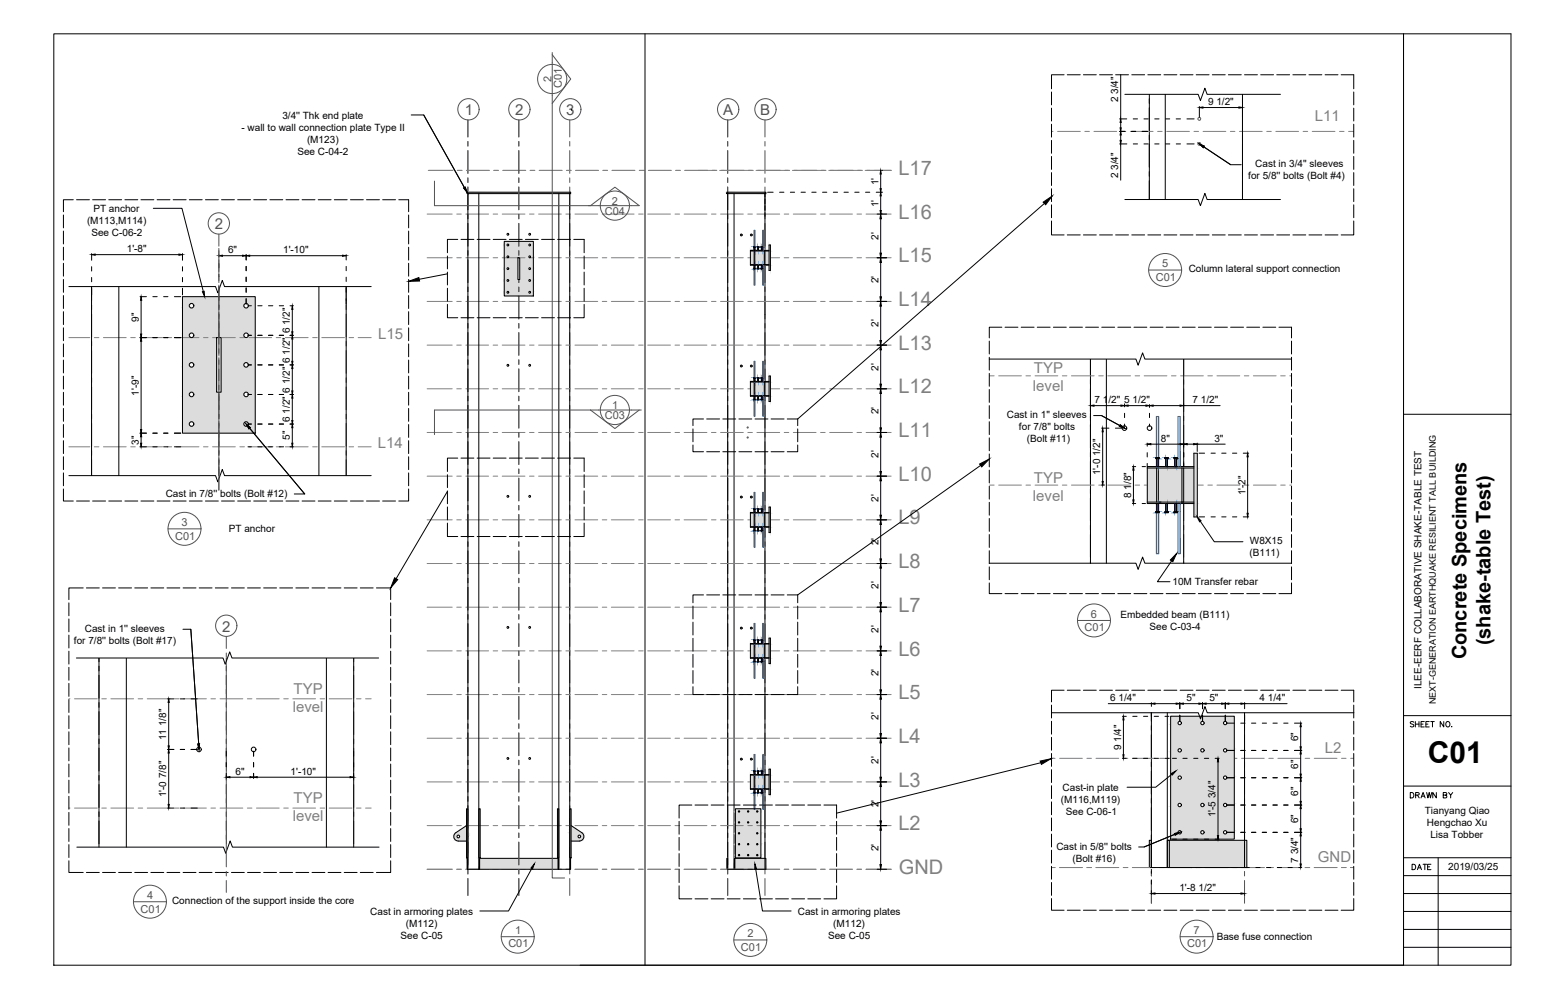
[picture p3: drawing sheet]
<svg xmlns="http://www.w3.org/2000/svg" width="432mm" height="279mm" viewBox="0 0 432 279" stroke-linecap="round" stroke-linejoin="round" font-family="sans-serif">
<defs><g id="words">
<text font-size="8.4" x="398.8" y="212.9">C01</text>
<g font-size="5.6" fill="#808080">
<text x="251" y="48.9">L17</text>
<text x="251" y="61">L16</text>
<text x="251" y="73.2">L15</text>
<text x="251" y="85.4">L14</text>
<text x="251" y="97.6">L13</text>
<text x="251" y="109.8">L12</text>
<text x="251" y="122">L11</text>
<text x="251" y="134.2">L10</text>
<text x="251" y="146.4">L9</text>
<text x="251" y="158.6">L8</text>
<text x="251" y="170.8">L7</text>
<text x="251" y="183">L6</text>
<text x="251" y="195.1">L5</text>
<text x="251" y="207.3">L4</text>
<text x="251" y="219.5">L3</text>
<text x="251" y="231.7">L2</text>
<text x="251.1" y="244">GND</text>
</g>
<g font-size="5.6">
<text x="409.6" y="184.1" transform="rotate(-90 409.6 184.1)">Concrete Specimens</text>
<text x="416.3" y="180.2" transform="rotate(-90 416.3 180.2)">(shake-table Test)</text>
</g>
<text font-size="4.9" x="393.3" y="244.1">DATE</text>
<text font-size="4.4" x="393" y="224">DRAWN BY</text>
<g font-size="4.2" fill="#525252">
<text x="129.8" y="32.1">1</text>
<text x="143.9" y="32.1">2</text>
<text x="158.1" y="32.1">3</text>
<text x="202" y="32.1">A</text>
<text x="212.3" y="32.1">B</text>
<text x="60" y="64">2</text>
<text x="62.1" y="176.3">2</text>
</g>
<g font-size="4.2" fill="#808080">
<text x="367.2" y="33.8">L11</text>
<text x="105.6" y="94.6">L15</text>
<text x="288.8" y="104.1">TYP</text>
<text x="288.5" y="109.1">level</text>
<text x="105.5" y="125.1">L14</text>
<text x="288.8" y="134.9">TYP</text>
<text x="288.5" y="139.9">level</text>
<text x="82" y="193.6">TYP</text>
<text x="81.7" y="198.6">level</text>
<text x="370.1" y="210.3">L2</text>
<text x="82" y="224">TYP</text>
<text x="81.7" y="229">level</text>
<text x="368.1" y="240.7">GND</text>
</g>
<g font-size="3.1" fill="#525252">
<text x="154" y="22.9" transform="rotate(-90 154 22.9)">2</text>
<text x="156.9" y="24.6" transform="rotate(-90 156.9 24.6)">C01</text>
<text x="170.9" y="57.2">2</text>
<text x="168.9" y="60">C04</text>
<text x="324.6" y="74.5">5</text>
<text x="322.8" y="78.4">C01</text>
<text x="168.9" y="117.1">C03</text>
<text x="170.9" y="114.2">1</text>
<text x="50.7" y="146.8">3</text>
<text x="48.9" y="150.6">C01</text>
<text x="304.7" y="172.4">6</text>
<text x="302.9" y="176.2">C01</text>
<text x="41.1" y="250.9">4</text>
<text x="39.3" y="254.7">C01</text>
<text x="143.9" y="260.6">1</text>
<text x="208.7" y="261.6">2</text>
<text x="333.4" y="260.6">7</text>
<text x="142" y="264.5">C01</text>
<text x="206.9" y="265.4">C01</text>
<text x="331.6" y="264.5">C01</text>
</g>
<g font-size="2.8">
<text x="312.3" y="28.5" transform="rotate(-90 312.3 28.5)">2 3/4&quot;</text>
<text x="337.4" y="29.3">9 1/2&quot;</text>
<text x="78.9" y="33.1">3/4'' Thk end plate</text>
<text x="67.5" y="36.4">- wall to wall connection plate Type II</text>
<text x="85.7" y="39.8">(M123)</text>
<text x="83.1" y="43.2">See C-04-2</text>
<text x="350.6" y="46.7">Cast in 3/4'' sleeves</text>
<text x="245.3" y="51.8" transform="rotate(-90 245.3 51.8)">1'</text>
<text x="312.3" y="49.8" transform="rotate(-90 312.3 49.8)">2 3/4&quot;</text>
<text x="348.6" y="50.1">for 5/8'' bolts (Bolt #4)</text>
<text x="26.1" y="59.1">PT anchor</text>
<text x="245.3" y="57.8" transform="rotate(-90 245.3 57.8)">1'</text>
<text x="24.3" y="62.5">(M113,M114)</text>
<text x="25.5" y="65.9">See C-06-2</text>
<text x="35.4" y="70.4">1'-8&quot;</text>
<text x="63.7" y="70.7">6&quot;</text>
<text x="79.1" y="70.7">1'-10&quot;</text>
<text x="245.3" y="66.9" transform="rotate(-90 245.3 66.9)">2'</text>
<text x="332" y="76">Column lateral support connection</text>
<text x="245.3" y="79.1" transform="rotate(-90 245.3 79.1)">2'</text>
<text x="38.8" y="89.8" transform="rotate(-90 38.8 89.8)">9&quot;</text>
<text x="81" y="93.1" transform="rotate(-90 81 93.1)">6 1/2&quot;</text>
<text x="245.3" y="91.2" transform="rotate(-90 245.3 91.2)">2'</text>
<text x="245.3" y="103.4" transform="rotate(-90 245.3 103.4)">2'</text>
<text x="38.8" y="110.4" transform="rotate(-90 38.8 110.4)">1'-9&quot;</text>
<text x="305.7" y="112.5">7 1/2&quot; 5 1/2&quot;</text>
<text x="333.1" y="112.5">7 1/2&quot;</text>
<text x="81" y="117.8" transform="rotate(-90 81 117.8)">6 1/2&quot; 6 1/2&quot; 6 1/2&quot;</text>
<text x="245.3" y="115.6" transform="rotate(-90 245.3 115.6)">2'</text>
<text x="281.2" y="116.7">Cast in 1'' sleeves</text>
<text x="38.8" y="124.1" transform="rotate(-90 38.8 124.1)">3&quot;</text>
<text x="81" y="122.8" transform="rotate(-90 81 122.8)">5&quot;</text>
<text x="284.6" y="120.1">for 7/8'' bolts</text>
<text x="286.8" y="123.5">(Bolt #11)</text>
<text x="324.3" y="123.3">8&quot;</text>
<text x="339.2" y="123.3">3&quot;</text>
<text x="245.3" y="127.8" transform="rotate(-90 245.3 127.8)">2'</text>
<text x="307.3" y="132.7" transform="rotate(-90 307.3 132.7)">1'-0 1/2&quot;</text>
<text x="46.3" y="138.6">Cast in 7/8'' bolts (Bolt #12)</text>
<text x="245.3" y="140" transform="rotate(-90 245.3 140)">2'</text>
<text x="315.9" y="139" transform="rotate(-90 315.9 139)">8 1/8&quot;</text>
<text x="347.8" y="138.3" transform="rotate(-90 347.8 138.3)">1'-2&quot;</text>
<text x="63.9" y="148.5">PT anchor</text>
<text x="245.3" y="152.2" transform="rotate(-90 245.3 152.2)">2'</text>
<text x="349" y="155.3">(B111)</text>
<text x="349.1" y="151.9">W8X15</text>
<text x="245.3" y="164.4" transform="rotate(-90 245.3 164.4)">2'</text>
<text x="327.5" y="163.4">10M Transfer rebar</text>
<text x="312.9" y="172.4">Embedded beam (B111)</text>
<text x="20.6" y="179.7">for 7/8'' bolts (Bolt #17)</text>
<text x="23.7" y="176.4">Cast in 1'' sleeves</text>
<text x="245.3" y="176.6" transform="rotate(-90 245.3 176.6)">2'</text>
<text x="321.1" y="175.7">See C-03-4</text>
<text x="245.3" y="188.8" transform="rotate(-90 245.3 188.8)">2'</text>
<text x="310.1" y="195.7">6 1/4&quot;</text>
<text x="331.4" y="195.7">5&quot;</text>
<text x="337.8" y="195.7">5&quot;</text>
<text x="351.8" y="195.7">4 1/4&quot;</text>
<text x="397" y="192.3" transform="rotate(-90 397 192.3)">ILEE-EERF COLLABORATIVE SHAKE-TABLE TEST</text>
<text x="245.3" y="201" transform="rotate(-90 245.3 201)">2'</text>
<text x="46.4" y="206.6" transform="rotate(-90 46.4 206.6)">11 1/8&quot;</text>
<text x="313.1" y="209.4" transform="rotate(-90 313.1 209.4)">9 1/4&quot;</text>
<text x="362.6" y="206.9" transform="rotate(-90 362.6 206.9)">6&quot;</text>
<text x="245.3" y="213.2" transform="rotate(-90 245.3 213.2)">2'</text>
<text x="362.6" y="214.5" transform="rotate(-90 362.6 214.5)">6&quot;</text>
<text x="65.8" y="216.3">6&quot;</text>
<text x="81.2" y="216.3">1'-10&quot;</text>
<text x="296.8" y="220.7">Cast-in plate</text>
<text x="46.4" y="222.6" transform="rotate(-90 46.4 222.6)">1'-0 7/8&quot;</text>
<text x="245.3" y="225.4" transform="rotate(-90 245.3 225.4)">2'</text>
<text x="296.3" y="224.1">(M116,M119)</text>
<text x="297.7" y="227.5">See C-06-1</text>
<text x="362.6" y="222.1" transform="rotate(-90 362.6 222.1)">6&quot;</text>
<text x="398" y="227.1">Tianyang Qiao</text>
<text x="339.5" y="228.1" transform="rotate(-90 339.5 228.1)">1'-5 3/4&quot;</text>
<text x="362.6" y="229.8" transform="rotate(-90 362.6 229.8)">6&quot;</text>
<text x="398.5" y="230.4">Hengchao Xu</text>
<text x="399.5" y="233.8">Lisa Tobber</text>
<text x="245.3" y="237.6" transform="rotate(-90 245.3 237.6)">2'</text>
<text x="295" y="237.1">Cast in 5/8'' bolts</text>
<text x="299.5" y="240.5">(Bolt #16)</text>
<text x="362.6" y="240.8" transform="rotate(-90 362.6 240.8)">7 3/4&quot;</text>
<text x="404.5" y="242.9">2019/03/25</text>
<text x="329.4" y="248.7">1'-8 1/2&quot;</text>
<text x="48.1" y="252.3">Connection of the support inside the core</text>
<text x="103.4" y="255.3">Cast in armoring plates</text>
<text x="222.8" y="255.3">Cast in armoring plates</text>
<text x="111.9" y="262">See C-05</text>
<text x="113.3" y="258.7">(M112)</text>
<text x="231.3" y="262">See C-05</text>
<text x="232.7" y="258.7">(M112)</text>
<text x="339.8" y="262.3">Base fuse connection</text>
</g>
<text font-size="2.5" x="401" y="196.6" transform="rotate(-90 401 196.6)">NEXT-GENERATION EARTHQUAKE RESILIENT TALL BUILDING</text>
</g></defs>
<!-- layer: greygrid -->
<g fill="none" stroke="#525252" stroke-width=".28">
<path d="M130.7 33.5v4.7M130.7 39.5v1.3M144.9 33.5v4.7M144.9 39.5v1.3M159.1 33.5v4.7M159.1 39.5v1.3M203.2 33.5v4.7M203.2 39.5v1.3M213.7 33.5v4.7M213.7 39.5v1.3M321 27.6v1.3M321 30.1v6.4"/>
<path d="M321 37.7v1.3M347 27.6v1.3M347 30.1v6.4M347 37.7v1.3M130.7 42v6.4M130.7 49.7v1.2M130.7 52.2v6.3M130.7 59.8v1.3M144.9 42v6.4M144.9 49.7v1.2M144.9 52.2v6.3M144.9 59.8v1.3"/>
<path d="M159.1 42v6.4M159.1 49.7v1.2M159.1 52.2v6.3M159.1 59.8v1.3M203.2 42v6.4M203.2 49.7v1.2M203.2 52.2v6.3M203.2 59.8v1.3M213.7 42v6.4M213.7 49.7v1.2M213.7 52.2v6.3M213.7 59.8v1.3"/>
<path d="M321 40.3v6.4M321 47.9v1.3M321 50.5v5.2M347 40.3v6.4M347 47.9v1.3M347 50.5v5.2M25.6 80v3.9M61.1 65.4v3.3M61.1 69.3v9.6M61.1 79.6v57.2M96.7 80v3.9M130.7 62.4v6.3"/>
<path d="M130.7 70v1.2M130.7 72.5v6.4M144.9 62.4v6.3M144.9 70v1.2M144.9 72.5v6.4M159.1 62.4v6.3M159.1 70v1.2M159.1 72.5v6.4M203.2 62.4v6.3M203.2 70v1.2M203.2 72.5v6.4M213.7 62.4v6.3"/>
<path d="M213.7 70v1.2M213.7 72.5v6.4M25.6 85.1v1.3M25.6 87.7v6.3M25.6 95.3v1.3M25.6 97.8v6.4M96.7 85.1v1.3M96.7 87.7v6.3M96.7 95.3v1.3M96.7 97.9v6.3M130.7 80.1v1.3M130.7 82.7v6.3"/>
<path d="M130.7 90.3v1.3M130.7 92.8v6.4M144.9 80.1v1.3M144.9 82.7v6.3M144.9 90.3v1.3M144.9 92.8v6.4M159.1 80.1v1.3M159.1 82.7v6.3M159.1 90.3v1.3M159.1 92.8v6.4M203.2 80.1v1.3M203.2 82.7v6.3"/>
<path d="M203.2 90.3v1.3M203.2 92.8v6.4M213.7 80.1v1.3M213.7 82.7v6.3M213.7 90.3v1.3M213.7 92.8v6.4M25.6 105.5v1.2M25.6 108v6.4M25.6 115.6v1.3M25.6 118.2v6.3M96.7 105.5v1.2M96.7 108v6.4"/>
<path d="M96.7 115.6v1.3M96.7 118.2v6.3M130.7 100.4v1.3M130.7 103v6.3M130.7 110.6v1.3M130.7 113.1v6.4M144.9 100.4v1.3M144.9 103v6.3M144.9 110.6v1.3M144.9 113.1v6.4M159.1 100.5v1.2M159.1 103v6.3"/>
<path d="M159.1 110.6v1.3M159.1 113.2v6.3M203.2 100.4v1.3M203.2 103v6.3M203.2 110.6v1.3M203.2 113.1v6.4M213.7 100.4v1.3M213.7 103v6.3M213.7 110.6v1.3M213.7 113.1v6.4M304.6 100.2v4.5M304.6 106v1.3"/>
<path d="M304.6 108.5v6.4M304.6 116.1v1.3M304.6 118.7v6.3M330.6 100.2v4.5M330.6 106v1.3M330.6 108.5v6.4M330.6 116.1v1.3M330.6 118.7v6.3M25.6 125.8v1.3M25.6 128.3v4.5M96.7 125.8v1.3M96.7 128.3v4.5"/>
<path d="M130.7 120.8v1.2M130.7 123.3v6.3M130.7 130.9v1.3M130.7 133.5v6.3M144.9 120.8v1.2M144.9 123.3v6.3M144.9 130.9v1.3M144.9 133.5v6.3M159.1 120.8v1.2M159.1 123.3v6.4M159.1 130.9v1.3M159.1 133.5v6.3"/>
<path d="M203.2 120.8v1.2M203.2 123.3v6.3M203.2 130.9v1.3M203.2 133.5v6.3M213.7 120.8v1.2M213.7 123.3v6.3M213.7 130.9v1.3M213.7 133.5v6.3M304.6 126.3v1.3M304.6 128.8v6.4M304.6 136.5v1.2M304.6 139v6.4"/>
<path d="M330.6 126.3v1.3M330.6 128.8v6.4M330.6 136.5v1.2M330.6 139v6.4M130.7 141.1v1.2M130.7 143.6v6.4M130.7 151.2v1.3M130.7 153.8v6.3M144.9 141.1v1.2M144.9 143.6v6.4M144.9 151.2v1.3M144.9 153.8v6.3"/>
<path d="M159.1 141.1v1.3M159.1 143.6v6.4M159.1 151.3v1.2M159.1 153.8v6.3M203.2 141.1v1.2M203.2 143.6v6.4M203.2 151.2v1.3M203.2 153.8v6.3M213.7 141.1v1.2M213.7 143.6v6.4M213.7 151.2v1.3M213.7 153.8v6.3"/>
<path d="M304.6 146.6v1.3M304.6 149.2v6.3M304.6 156.8v.4M330.6 146.6v1.3M330.6 149.2v6.3M330.6 156.8v.4M63.2 177.7v3.3M130.7 161.4v1.3M130.7 163.9v6.4M130.7 171.6v1.2M130.7 174.1v6.3M144.9 161.4v1.3"/>
<path d="M144.9 163.9v6.4M144.9 171.6v1.2M144.9 174.1v6.3M159.1 161.4v1.3M159.1 163.9v6.4M159.1 171.6v1.2M159.1 174.1v6.3M203.2 161.4v1.3M203.2 163.9v6.4M203.2 171.6v1.2M203.2 174.1v6.3M213.7 161.4v1.3"/>
<path d="M213.7 163.9v6.4M213.7 171.6v1.2M213.7 174.1v6.3M27.6 183.7v1M27.6 186v1.2M27.6 188.5v6.4M27.6 196.1v1.3M27.6 198.7v6.3M63.2 182.3v1.2M63.2 184.8v10.1M63.2 195v10M63.2 183.7v1"/>
<path d="M98.8 183.7v1M98.8 186v1.2M98.8 188.5v6.4M98.8 196.1v1.3M98.8 198.7v6.3M130.7 181.7v1.3M130.7 184.3v6.3M130.7 191.9v1.2M130.7 194.4v6.4M144.9 181.7v1.3M144.9 184.3v6.3M144.9 191.9v1.2"/>
<path d="M144.9 194.4v6.4M159.1 181.7v1.3M159.1 184.3v6.3M159.1 191.9v1.2M159.1 194.4v6.4M203.2 181.7v1.3M203.2 184.3v6.3M203.2 191.9v1.2M203.2 194.4v6.4M213.7 181.7v1.3M213.7 184.3v6.3M213.7 191.9v1.2"/>
<path d="M213.7 194.4v6.4M321.6 198.9v2.4M347.6 198.9v2.4M27.6 206.3v1.3M27.6 208.8v6.4M27.6 216.5v1.2M27.6 219v6.4M63.2 205.1v10.1M63.2 215.3v10.1M98.8 206.3v1.3M98.8 208.9v6.3M98.8 216.5v1.2"/>
<path d="M98.8 219v6.4M130.7 202v1.3M130.7 204.6v6.3M130.7 212.2v1.3M130.7 214.7v6.4M144.9 202v1.3M144.9 204.6v6.3M144.9 212.2v1.3M144.9 214.7v6.4M159.1 202v1.3M159.1 204.6v6.3M159.1 212.2v1.3"/>
<path d="M159.1 214.7v6.4M203.2 202v1.3M203.2 204.6v6.3M203.2 212.2v1.3M203.2 214.7v6.4M213.7 202v1.3M213.7 204.6v6.3M213.7 212.2v1.3M213.7 214.7v6.4M321.6 202.6v1.2M321.6 205.1v6.4M321.6 212.7v1.3"/>
<path d="M321.6 215.3v6.3M347.6 202.6v1.2M347.6 205.1v6.4M347.6 212.7v1.3M347.6 215.3v6.3M27.6 226.6v1.3M27.6 229.2v6.3M63.2 225.4v10.1M63.2 235.6v6.4M98.8 226.6v1.3M98.8 229.2v6.3M130.7 222.4v1.2"/>
<path d="M130.7 224.9v6.3M130.7 232.5v1.3M130.7 235.1v6.3M144.9 222.4v1.2M144.9 224.9v6.3M144.9 232.5v1.3M144.9 235.1v6.3M159.1 222.4v1.2M159.1 224.9v6.3M159.1 232.5v1.3M159.1 235.1v6.3M203.2 222.4v1.2"/>
<path d="M203.2 224.9v6.3M203.2 232.5v1.3M203.2 235.1v6.3M213.7 222.4v1.2M213.7 224.9v6.3M213.7 232.5v1.3M213.7 235.1v6.3M321.6 222.9v1.3M321.6 225.4v6.4M321.6 233.1v1.2M321.6 235.6v6.4M347.6 222.9v1.3"/>
<path d="M347.6 225.4v6.4M347.6 233.1v1.2M347.6 235.6v6.4M63.2 243.2v1.3M63.2 245.8v3.3M130.7 242.7v1.2M130.7 245.2v4.7M144.9 242.7v1.2M144.9 245.2v4.7M159.1 242.7v1.2M159.1 245.2v4.7M203.2 242.7v1.2"/>
<path d="M203.2 245.2v4.7M213.7 242.7v1.2M213.7 245.2v4.7M321.6 243.2v1.3M321.6 245.8v6.3M347.6 243.2v1.3M347.6 245.8v6.3"/>
<circle cx="130.8" cy="30.5" r="2.97"/>
<circle cx="145.1" cy="30.5" r="2.97"/>
<circle cx="159.3" cy="30.5" r="2.97"/>
<circle cx="203.4" cy="30.5" r="2.97"/>
<circle cx="213.8" cy="30.5" r="2.97"/>
<circle cx="61.1" cy="62.4" r="2.97"/>
<circle cx="63.2" cy="174.7" r="2.97"/>
</g>
<!-- layer: Note -->
<g fill="#dcdcdc" stroke="#dcdcdc" stroke-width=".28">
<path d="M130.4 53.7l28.7 .2v-.2zM130.4 53.7l28.7 .2h-28.7z"/>
<path d="M130.4 53.9l28.7 .1zM130.4 53.9l28.7 .1z"/>
<path d="M159.1 53.7l.3 .3v-.3zM159.1 53.7l.3 .3h-.3z"/>
<path d="M213.7 53.7l.2 .2v-.2zM213.7 53.7l.2 .2h-.2z"/>
<path d="M203.2 53.7l10.5 .2v-.2zM203.2 53.7l10.5 .2h-10.5z"/>
<path d="M203 53.7l.2 .2v-.2zM203 53.7l.2 .2h-.2z"/>
<path d="M213.7 53.9l.2 .1zM213.7 53.9l.2 .1z"/>
<path d="M203.2 53.9l10.5 .1zM203.2 53.9l10.5 .1z"/>
<path d="M203 53.9l.2 .1zM203 53.9l.2 .1z"/>
<path d="M159.1 225.7l.4 4.7v-4.7zM159.1 225.7l.4 4.7h-.4z"/>
<path d="M155.7 225.7l.4 4.7v-4.7zM155.7 225.7l.4 4.7h-.4z"/>
<path d="M159.5 230.4l1.7 1.1zM159.5 230.4l1.7 1.1h-1.7z"/>
<path d="M159.1 230.4l.4 1.1v-1.1zM159.1 230.4l.4 1.1h-.4z"/>
<path d="M159.5 231.5l3 .9-1.3-.9zM159.5 231.5l3 .9h-3z"/>
<path d="M159.1 231.5l.4 .9v-.9zM159.1 231.5l.4 .9h-.4z"/>
<path d="M159.5 232.4l3.2 .2-.2-.2zM159.5 232.4l3.2 .2h-3.2z"/>
<path d="M159.1 232.4l.4 .2zM159.1 232.4l.4 .2z"/>
<path d="M159.5 232.6l3.4 .1-.2-.1zM159.5 232.6l3.4 .1h-3.4z"/>
<path d="M159.1 232.6l.4 .1v-.1zM159.1 232.6l.4 .1h-.4z"/>
<path d="M159.5 232.7l3.5 .3-.1-.3zM159.5 232.7l3.5 .3h-3.5z"/>
<path d="M159.5 233l3.5 .1v-.1zM159.5 233l3.5 .1h-3.5z"/>
<path d="M161.8 233.1h1.2zM161.8 233.1h1.2z"/>
<path d="M159.5 233.1h2.3zM159.5 233.1h2.2z"/>
<path d="M161.9 233.1l1.1 .1zM161.9 233.1l1.1 .1z"/>
<path d="M159.5 233.1h2.2zM159.5 233.1l2.1 .1z"/>
<path d="M162 233.2h1zM162 233.2h1z"/>
<path d="M162 233.2h1zM162 233.2h1z"/>
<path d="M159.5 233.2h2.1zM159.5 233.2h2.1z"/>
<path d="M162.1 233.2h.9zM162.1 233.2h.9z"/>
<path d="M159.5 233.2h2.1zM159.5 233.2h2z"/>
<path d="M162.1 233.2l1 .1zM162.1 233.2l1 .1z"/>
<path d="M159.5 233.2h2zM159.5 233.2l2 .1z"/>
<path d="M162.1 233.3l1 .1zM162.1 233.3l1 .1z"/>
<path d="M159.5 233.3h2zM159.5 233.3l2 .1z"/>
<path d="M162.2 233.4h.9zM162.2 233.4h.9z"/>
<path d="M162.2 233.4h.9zM162.2 233.4h.9z"/>
<path d="M159.5 233.4h2zM159.5 233.4h1.9z"/>
<path d="M162.2 233.4l.9 .1zM162.2 233.4l.9 .1z"/>
<path d="M159.5 233.4l1.9 .1zM159.5 233.4l1.9 .1z"/>
<path d="M162.2 233.5l.9 .1zM162.2 233.5l.9 .1z"/>
<path d="M159.5 233.5l1.9 .1zM159.5 233.5l1.9 .1z"/>
<path d="M162.2 233.6h.9zM162.2 233.6h.9z"/>
<path d="M159.5 233.6h2zM159.5 233.6h2z"/>
<path d="M162.2 233.6h.9zM162.2 233.6h.9z"/>
<path d="M162.2 233.6l.9 .1zM162.2 233.6l.9 .1z"/>
<path d="M159.5 233.6l2 .1zM159.5 233.6l2 .1z"/>
<path d="M162.1 233.7h1zM162.1 233.7h.9z"/>
<path d="M159.5 233.7h2zM159.5 233.7h2z"/>
<path d="M162.1 233.7l.9 .1zM162.1 233.7l.9 .1z"/>
<path d="M159.5 233.7l2.1 .1zM159.5 233.7l2.1 .1z"/>
<path d="M162.1 233.8h.9zM162 233.8h1z"/>
<path d="M159.5 233.8h2.1zM159.5 233.8h2.1z"/>
<path d="M162 233.8h1zM161.9 233.8h1.1z"/>
<path d="M159.5 233.8h2.2zM159.5 233.8h2.2z"/>
<path d="M161.9 233.8h1.1zM161.9 233.8h1.1z"/>
<path d="M161.9 233.8l1.1 .1zM161.8 233.9h1.2z"/>
<path d="M159.5 233.8l2.3 .1zM159.5 233.8l2.3 .1z"/>
<path d="M159.5 233.9l3.4 .2 .1-.2zM159.5 233.9l3.4 .2h-3.4z"/>
<path d="M159.5 234.1l3.3 .2 .1-.2zM159.5 234.1l3.3 .2h-3.3z"/>
<path d="M159.5 234.3l3.2 .1 .1-.1zM159.5 234.3l3.2 .1h-3.2z"/>
<path d="M159.5 234.4h3.2zM159.5 234.4l3 .2z"/>
<path d="M159.5 234.6h3zM159.5 234.6l2.8 .1z"/>
<path d="M159.5 234.7h2.8zM159.5 234.7h2.6z"/>
<path d="M159.5 234.7h2.6zM159.5 234.7l2.3 .1z"/>
<path d="M159.1 232.7l.4 6.8v-6.8zM159.1 232.7l.4 6.8h-.4z"/>
<path d="M155.7 230.4l.4 9.1v-9.1zM155.7 230.4l.4 9.1h-.4z"/>
<path d="M208.2 239.6l5.5 3v-3zM208.2 239.6l5.5 3h-5.5z"/>
<path d="M207.7 239.6l.5 3v-3zM207.7 239.6l.5 3h-.5z"/>
<path d="M205.3 239.6l2.4 3v-3zM205.3 239.6l2.4 3h-2.4z"/>
<path d="M205 239.6l.3 3v-3zM205 239.6l.3 3h-.3z"/>
<path d="M203 239.6l.2 3v-3zM203 239.6l.2 3h-.2z"/>
<path d="M213.7 239.6l.2 3v-3zM213.7 239.6l.2 3h-.2z"/>
<path d="M133.7 225.7l.4 4.7v-4.7zM133.7 225.7l.4 4.7h-.4z"/>
<path d="M130.3 225.7l.4 4.7v-4.7zM130.3 225.7l.4 4.7h-.4z"/>
<path d="M130.3 230.4l.4 1.1v-1.1zM130.3 230.4l.4 1.1h-.4z"/>
<path d="M130.3 230.4v1.1zM128.7 231.5l1.6-1.1v1.1z"/>
<path d="M130.3 231.5l.4 .9v-.9zM130.3 231.5l.4 .9h-.4z"/>
<path d="M128.7 231.5l1.6 .9v-.9zM127.3 232.4l1.4-.9 1.6 .9z"/>
<path d="M130.3 232.4l.4 .2zM130.3 232.4l.4 .2z"/>
<path d="M127.3 232.4l3 .2v-.2zM127.1 232.6l.2-.2 3 .2z"/>
<path d="M130.3 232.6l.4 .1v-.1zM130.3 232.6l.4 .1h-.4z"/>
<path d="M127.1 232.6l3.2 .1v-.1zM127.1 232.6l3.2 .1h-3.3z"/>
<path d="M130.3 232.7l.4 .3v-.3zM130.3 232.7l.4 .3h-.4z"/>
<path d="M127 232.7l3.3 .3v-.3zM127 232.7l3.3 .3h-3.4z"/>
<path d="M130.3 233l.4 .1zM130.3 233l.4 .1z"/>
<path d="M126.9 233l3.4 .1v-.1zM126.9 233l3.4 .1h-3.5z"/>
<path d="M128 233.1h2.3zM128 233.1h2.3z"/>
<path d="M126.8 233.1h1.2zM126.8 233.1h1.1z"/>
<path d="M128.1 233.1l2.2 .1zM128.1 233.1l2.2 .1z"/>
<path d="M126.8 233.1h1.1zM126.8 233.1l1 .1z"/>
<path d="M126.8 233.2h1zM126.8 233.2h1z"/>
<path d="M128.2 233.2h2.1zM128.2 233.2h2.1z"/>
<path d="M126.8 233.2h1zM126.8 233.2h1z"/>
<path d="M128.2 233.2h2.1zM128.2 233.2h2.1z"/>
<path d="M126.8 233.2h1zM126.8 233.2h.9z"/>
<path d="M128.3 233.2l2 .1zM128.3 233.2l2 .1z"/>
<path d="M126.8 233.2h.9zM126.8 233.2l.9 .1z"/>
<path d="M128.3 233.3l2 .1zM128.3 233.3l2 .1z"/>
<path d="M126.8 233.3h.9zM126.8 233.3l.9 .1z"/>
<path d="M126.7 233.4h1zM126.7 233.4h.9z"/>
<path d="M128.4 233.4h1.9zM128.4 233.4h1.9z"/>
<path d="M126.7 233.4h.9zM126.7 233.4h.9z"/>
<path d="M128.4 233.4l1.9 .1zM128.4 233.4l1.9 .1z"/>
<path d="M126.7 233.4l.9 .1zM126.7 233.4l.9 .1z"/>
<path d="M128.4 233.5l1.9 .1zM128.4 233.5l1.9 .1z"/>
<path d="M126.7 233.5l.9 .1zM126.7 233.5l.9 .1z"/>
<path d="M128.4 233.6h1.9zM128.4 233.6h1.9z"/>
<path d="M126.7 233.6h1zM126.7 233.6h1zM126.7 233.6h1zM126.7 233.6h1z"/>
<path d="M128.4 233.6l1.9 .1zM128.3 233.7h2z"/>
<path d="M126.7 233.6l1 .1zM126.7 233.6l1 .1z"/>
<path d="M128.3 233.7h2zM128.3 233.7h2z"/>
<path d="M126.8 233.7h.9zM126.8 233.7h.9z"/>
<path d="M128.3 233.7l2 .1zM128.3 233.7l2 .1z"/>
<path d="M126.8 233.7l1 .1zM126.8 233.7l1 .1z"/>
<path d="M128.2 233.8h2.1zM128.2 233.8h2.1z"/>
<path d="M126.8 233.8h1zM126.8 233.8h1z"/>
<path d="M128.2 233.8h2.1zM128.1 233.8h2.2z"/>
<path d="M126.8 233.8h1.1zM126.8 233.8h1.1zM126.8 233.8h1.1zM126.8 233.8h1.1z"/>
<path d="M130.3 233.1l.4 .8v-.8zM130.3 233.1l.4 .8h-.4z"/>
<path d="M128.1 233.8l2.2 .1zM128 233.9h2.3z"/>
<path d="M126.8 233.8l1.2 .1zM126.8 233.8l1.2 .1z"/>
<path d="M130.3 233.9l.4 .2v-.2zM130.3 233.9l.4 .2h-.4z"/>
<path d="M126.8 233.9l3.5 .2v-.2zM126.8 233.9l3.5 .2h-3.4z"/>
<path d="M126.9 234.1l3.4 .2v-.2zM126.9 234.1l3.4 .2h-3.3z"/>
<path d="M127 234.3l3.3 .1v-.1zM127 234.3l3.3 .1h-3.1z"/>
<path d="M127.2 234.4l3.1 .2zM127.2 234.4l3.1 .2z"/>
<path d="M127.4 234.6l2.9 .1zM127.4 234.6l2.9 .1z"/>
<path d="M127.6 234.7h2.7zM127.6 234.7h2.7z"/>
<path d="M127.8 234.7l2.5 .1zM127.8 234.7l2.5 .1z"/>
<path d="M133.7 230.4l.4 9.1v-9.1zM133.7 230.4l.4 9.1h-.4z"/>
<path d="M130.3 234.1l.4 5.4v-5.4zM130.3 234.1l.4 5.4h-.4z"/>
<path d="M210.9 225.7l1.6 .2v-.2zM210.9 225.7l1.6 .2h-1.6z"/>
<path d="M205.4 225.7l5.2 .2v-.2zM205.4 225.7l5.2 .2h-5.2z"/>
<path d="M205.4 225.9l7.1 .4v-.4zM205.4 225.9l7.1 .4h-7.1z"/>
<path d="M211.5 226.3h1zM211.5 226.3h1z"/>
<path d="M209 226.3h2.5zM209 226.3h2.4z"/>
<path d="M206.4 226.3h2.5zM206.4 226.3h2.5z"/>
<path d="M205.4 226.3h1zM205.4 226.3h1z"/>
<path d="M211.5 226.3h1zM211.5 226.3h1z"/>
<path d="M209 226.3h2.4zM209 226.3h2.4z"/>
<path d="M206.5 226.3h2.4zM206.5 226.3h2.4z"/>
<path d="M205.4 226.3h.9zM205.4 226.3h1z"/>
<path d="M211.6 226.3l.9 .1zM211.6 226.3l.9 .1z"/>
<path d="M209 226.3h2.4zM209 226.3l2.4 .1z"/>
<path d="M206.5 226.3h2.4zM206.5 226.3l2.3 .1z"/>
<path d="M205.4 226.3h.9zM205.4 226.3l.9 .1z"/>
<path d="M211.6 226.4h.9zM211.6 226.4h.9z"/>
<path d="M209.1 226.4h2.3zM209.1 226.4h2.2z"/>
<path d="M206.5 226.4h2.3zM206.5 226.4h2.3z"/>
<path d="M205.4 226.4h.9zM205.4 226.4h.9z"/>
<path d="M211.6 226.4h.9zM211.6 226.4h.9z"/>
<path d="M209.1 226.4h2.2zM209.1 226.4h2.2z"/>
<path d="M206.5 226.4h2.3zM206.5 226.4h2.3z"/>
<path d="M205.4 226.4h.9zM205.4 226.4h.8z"/>
<path d="M211.6 226.4h.9zM211.6 226.4h.9z"/>
<path d="M209.1 226.4h2.2zM209.1 226.4h2.2z"/>
<path d="M206.6 226.4h2.2zM206.6 226.4h2.2z"/>
<path d="M205.4 226.4h.8zM205.4 226.4h.8z"/>
<path d="M211.7 226.4l.8 .1zM211.7 226.4l.8 .1z"/>
<path d="M209.1 226.4l2.2 .1zM209.1 226.4l2.2 .1z"/>
<path d="M206.6 226.4l2.2 .1zM206.6 226.4l2.2 .1z"/>
<path d="M205.4 226.4l.8 .1zM205.4 226.4l.8 .1z"/>
<path d="M211.7 226.5h.8zM211.7 226.5h.8z"/>
<path d="M209.1 226.5h2.2zM209.1 226.5h2.2z"/>
<path d="M206.6 226.5h2.2zM206.6 226.5h2.2z"/>
<path d="M205.4 226.5h.8zM205.4 226.5h.8z"/>
<path d="M211.7 226.5h.8zM211.7 226.5h.8z"/>
<path d="M209.1 226.5h2.2zM209.1 226.5h2.2z"/>
<path d="M206.6 226.5h2.2zM206.6 226.5h2.2z"/>
<path d="M205.4 226.5h.8zM205.4 226.5h.8z"/>
<path d="M211.7 226.5l.8 .1zM211.7 226.5l.8 .1z"/>
<path d="M209.1 226.5l2.2 .1zM209.1 226.5l2.2 .1z"/>
<path d="M206.6 226.5l2.2 .1zM206.6 226.5l2.2 .1z"/>
<path d="M205.4 226.5l.8 .1zM205.4 226.5l.8 .1z"/>
<path d="M211.7 226.6h.8zM211.7 226.6h.8z"/>
<path d="M209.1 226.6h2.2zM209.1 226.6h2.2z"/>
<path d="M206.6 226.6h2.2zM206.6 226.6h2.2z"/>
<path d="M205.4 226.6h.8zM205.4 226.6h.8z"/>
<path d="M211.6 226.6h.9zM211.6 226.6h.9z"/>
<path d="M209.1 226.6h2.2zM209.1 226.6h2.2z"/>
<path d="M206.6 226.6h2.2zM206.6 226.6h2.2z"/>
<path d="M205.4 226.6h.9zM205.4 226.6h.9z"/>
<path d="M211.6 226.6l.9 .1zM211.6 226.6l.9 .1z"/>
<path d="M209.1 226.6l2.3 .1zM209.1 226.6l2.3 .1z"/>
<path d="M206.5 226.6l2.3 .1zM206.5 226.6l2.3 .1z"/>
<path d="M205.4 226.6l.9 .1zM205.4 226.6l.9 .1z"/>
<path d="M211.6 226.7h.9zM211.6 226.7h.9z"/>
<path d="M209.1 226.7h2.3zM209.1 226.7h2.3z"/>
<path d="M206.5 226.7h2.4zM206.5 226.7h2.4z"/>
<path d="M205.4 226.7h.9zM205.4 226.7h.9z"/>
<path d="M211.6 226.7h.9zM211.5 226.7h1z"/>
<path d="M209 226.7h2.4zM209 226.7h2.4z"/>
<path d="M206.5 226.7h2.4zM206.5 226.7h2.4z"/>
<path d="M205.4 226.7h1zM205.4 226.7h1z"/>
<path d="M211.5 226.7h1zM211.5 226.7h1z"/>
<path d="M209 226.7h2.5zM209 226.7h2.5z"/>
<path d="M206.5 226.7h2.4zM206.4 226.7h2.5z"/>
<path d="M205.4 226.7h1zM205.4 226.7h1z"/>
<path d="M205.4 226.7l7.1 2.7v-2.7zM205.4 226.7l7.1 2.7h-7.1z"/>
<path d="M211.5 229.4h1zM211.5 229.4h1z"/>
<path d="M209 229.4h2.5zM209 229.4h2.4z"/>
<path d="M206.4 229.4h2.5zM206.4 229.4h2.5z"/>
<path d="M205.4 229.4h1zM205.4 229.4h1z"/>
<path d="M211.5 229.4h1zM211.5 229.4h1z"/>
<path d="M209 229.4h2.4zM209 229.4h2.4z"/>
<path d="M206.5 229.4h2.4zM206.5 229.4h2.4z"/>
<path d="M205.4 229.4h.9zM205.4 229.4h1z"/>
<path d="M211.6 229.4h.9zM211.6 229.4h.9z"/>
<path d="M209 229.4h2.4zM209 229.4h2.4z"/>
<path d="M206.5 229.4h2.4zM206.5 229.4h2.3z"/>
<path d="M205.4 229.4h.9zM205.4 229.4h.9z"/>
<path d="M211.6 229.4h.9zM211.6 229.4h.9z"/>
<path d="M209.1 229.4h2.3zM209.1 229.4h2.2z"/>
<path d="M206.5 229.4h2.3zM206.5 229.4h2.3z"/>
<path d="M205.4 229.4h.9zM205.4 229.4h.9z"/>
<path d="M211.6 229.4l.9 .1zM211.6 229.4l.9 .1z"/>
<path d="M209.1 229.4h2.2zM209.1 229.4l2.2 .1z"/>
<path d="M206.5 229.4h2.3zM206.5 229.4l2.3 .1z"/>
<path d="M205.4 229.4h.9zM205.4 229.4l.8 .1z"/>
<path d="M211.6 229.5h.9zM211.6 229.5h.9z"/>
<path d="M209.1 229.5h2.2zM209.1 229.5h2.2z"/>
<path d="M206.6 229.5h2.2zM206.6 229.5h2.2z"/>
<path d="M205.4 229.5h.8zM205.4 229.5h.8z"/>
<path d="M211.7 229.5h.8zM211.7 229.5h.8z"/>
<path d="M209.1 229.5h2.2zM209.1 229.5h2.2z"/>
<path d="M206.6 229.5h2.2zM206.6 229.5h2.2z"/>
<path d="M205.4 229.5h.8zM205.4 229.5h.8z"/>
<path d="M211.7 229.5l.8 .1zM211.7 229.5l.8 .1z"/>
<path d="M209.1 229.5l2.2 .1zM209.1 229.5l2.2 .1z"/>
<path d="M206.6 229.5l2.2 .1zM206.6 229.5l2.2 .1z"/>
<path d="M205.4 229.5l.8 .1zM205.4 229.5l.8 .1z"/>
<path d="M211.7 229.6h.8zM211.7 229.6h.8z"/>
<path d="M209.1 229.6h2.2zM209.1 229.6h2.2z"/>
<path d="M206.6 229.6h2.2zM206.6 229.6h2.2z"/>
<path d="M205.4 229.6h.8zM205.4 229.6h.8z"/>
<path d="M211.7 229.6h.8zM211.7 229.6h.8z"/>
<path d="M209.1 229.6h2.2zM209.1 229.6h2.2z"/>
<path d="M206.6 229.6h2.2zM206.6 229.6h2.2z"/>
<path d="M205.4 229.6h.8zM205.4 229.6h.8z"/>
<path d="M211.7 229.6l.8 .1zM211.7 229.6l.8 .1z"/>
<path d="M209.1 229.6l2.2 .1zM209.1 229.6l2.2 .1z"/>
<path d="M206.6 229.6l2.2 .1zM206.6 229.6l2.2 .1z"/>
<path d="M205.4 229.6l.8 .1zM205.4 229.6l.8 .1z"/>
<path d="M211.6 229.7h.9zM211.6 229.7h.9z"/>
<path d="M209.1 229.7h2.2zM209.1 229.7h2.2z"/>
<path d="M206.6 229.7h2.2zM206.5 229.7h2.3z"/>
<path d="M205.4 229.7h.9zM205.4 229.7h.9z"/>
<path d="M211.6 229.7h.9zM211.6 229.7h.9z"/>
<path d="M209.1 229.7h2.3zM209.1 229.7h2.3z"/>
<path d="M206.5 229.7h2.3zM206.5 229.7h2.3z"/>
<path d="M205.4 229.7h.9zM205.4 229.7h.9z"/>
<path d="M211.6 229.7h.9zM211.6 229.7h.9z"/>
<path d="M209.1 229.7h2.3zM209.1 229.7h2.3z"/>
<path d="M206.5 229.7h2.4zM206.5 229.7h2.4z"/>
<path d="M205.4 229.7h.9zM205.4 229.7h.9z"/>
<path d="M211.6 229.7h.9zM211.5 229.7h1z"/>
<path d="M209 229.7h2.4zM209 229.7h2.4z"/>
<path d="M206.5 229.7h2.4zM206.5 229.7h2.4z"/>
<path d="M205.4 229.7h1zM205.4 229.7h1z"/>
<path d="M211.5 229.7h1zM211.5 229.7h1z"/>
<path d="M209 229.7h2.5zM209 229.7h2.5z"/>
<path d="M206.5 229.7h2.4zM206.4 229.7h2.5z"/>
<path d="M205.4 229.7h1zM205.4 229.7h1z"/>
<path d="M205.4 229.7l7.1 .7v-.7zM205.4 229.7l7.1 .7h-7.1z"/>
<path d="M205.4 230.4l7.1 2v-2zM205.4 230.4l7.1 2h-7.1z"/>
<path d="M211.5 232.4h1zM211.5 232.4h1z"/>
<path d="M206.4 232.4h5.1zM206.4 232.4h5z"/>
<path d="M205.4 232.4h1zM205.4 232.4h1z"/>
<path d="M211.5 232.4h1zM211.5 232.4h1z"/>
<path d="M206.5 232.4h4.9zM206.5 232.4h4.9z"/>
<path d="M205.4 232.4h.9zM205.4 232.4h1z"/>
<path d="M211.6 232.4l.9 .1zM211.6 232.4l.9 .1z"/>
<path d="M206.5 232.4h4.9zM206.5 232.4l4.9 .1z"/>
<path d="M205.4 232.4h.9zM205.4 232.4l.9 .1z"/>
<path d="M211.6 232.5h.9zM211.6 232.5h.9z"/>
<path d="M206.5 232.5h4.9zM206.5 232.5h4.8z"/>
<path d="M205.4 232.5h.9zM205.4 232.5h.9z"/>
<path d="M211.6 232.5h.9zM211.6 232.5h.9z"/>
<path d="M206.5 232.5h4.8zM206.5 232.5h4.8z"/>
<path d="M205.4 232.5h.9zM205.4 232.5h.8z"/>
<path d="M211.6 232.5h.9zM211.6 232.5h.9z"/>
<path d="M206.6 232.5h4.7zM206.6 232.5h4.7z"/>
<path d="M205.4 232.5h.8zM205.4 232.5h.8z"/>
<path d="M211.7 232.5l.8 .1zM211.7 232.5l.8 .1z"/>
<path d="M206.6 232.5l4.7 .1zM206.6 232.5l4.7 .1z"/>
<path d="M205.4 232.5l.8 .1zM205.4 232.5l.8 .1z"/>
<path d="M211.7 232.6h.8zM211.7 232.6h.8z"/>
<path d="M206.6 232.6h4.7zM206.6 232.6h4.7z"/>
<path d="M205.4 232.6h.8zM205.4 232.6h.8z"/>
<path d="M211.7 232.6h.8zM211.7 232.6h.8z"/>
<path d="M206.6 232.6h4.7zM206.6 232.6h4.7z"/>
<path d="M205.4 232.6h.8zM205.4 232.6h.8z"/>
<path d="M211.7 232.6l.8 .1zM211.7 232.6l.8 .1z"/>
<path d="M206.6 232.6l4.7 .1zM206.6 232.6l4.7 .1z"/>
<path d="M205.4 232.6l.8 .1zM205.4 232.6l.8 .1z"/>
<path d="M211.7 232.7h.8zM211.7 232.7h.8z"/>
<path d="M206.6 232.7h4.7zM206.6 232.7h4.7z"/>
<path d="M205.4 232.7h.8zM205.4 232.7h.8z"/>
<path d="M211.6 232.7h.9zM211.6 232.7h.9z"/>
<path d="M206.6 232.7h4.7zM206.5 232.7h4.8z"/>
<path d="M205.4 232.7h.9zM205.4 232.7h.9z"/>
<path d="M211.6 232.7h.9zM211.6 232.7h.9z"/>
<path d="M206.5 232.7h4.9zM206.5 232.7h4.9z"/>
<path d="M205.4 232.7h.9zM205.4 232.7h.9z"/>
<path d="M211.6 232.7l.9 .1zM211.6 232.7l.9 .1z"/>
<path d="M206.5 232.7l4.9 .1zM206.5 232.7l4.9 .1z"/>
<path d="M205.4 232.7l.9 .1zM205.4 232.7l.9 .1z"/>
<path d="M211.6 232.8h.9zM211.5 232.8h1z"/>
<path d="M206.5 232.8h4.9zM206.5 232.8h4.9z"/>
<path d="M205.4 232.8h1zM205.4 232.8h1z"/>
<path d="M211.5 232.8h1zM211.5 232.8h1z"/>
<path d="M206.5 232.8h5zM206.4 232.8h5.1z"/>
<path d="M205.4 232.8h1zM205.4 232.8h1z"/>
<path d="M205.4 232.8l7.1 2.7v-2.7zM205.4 232.8l7.1 2.7h-7.1z"/>
<path d="M211.5 235.5h1zM211.5 235.5h1z"/>
<path d="M209 235.5h2.5zM209 235.5h2.4z"/>
<path d="M206.4 235.5h2.5zM206.4 235.5h2.5z"/>
<path d="M205.4 235.5h1zM205.4 235.5h1z"/>
<path d="M211.5 235.5h1zM211.5 235.5h1z"/>
<path d="M209 235.5h2.4zM209 235.5h2.4z"/>
<path d="M206.5 235.5h2.4zM206.5 235.5h2.4z"/>
<path d="M205.4 235.5h.9zM205.4 235.5h1z"/>
<path d="M211.6 235.5h.9zM211.6 235.5h.9z"/>
<path d="M209 235.5h2.4zM209 235.5h2.4z"/>
<path d="M206.5 235.5h2.4zM206.5 235.5h2.3z"/>
<path d="M205.4 235.5h.9zM205.4 235.5h.9z"/>
<path d="M211.6 235.5h.9zM211.6 235.5h.9z"/>
<path d="M209.1 235.5h2.3zM209.1 235.5h2.2z"/>
<path d="M206.5 235.5h2.3zM206.5 235.5h2.3z"/>
<path d="M205.4 235.5h.9zM205.4 235.5h.9z"/>
<path d="M211.6 235.5h.9zM211.6 235.5h.9z"/>
<path d="M209.1 235.5h2.2zM209.1 235.5h2.2z"/>
<path d="M206.5 235.5h2.3zM206.5 235.5h2.3z"/>
<path d="M205.4 235.5h.9zM205.4 235.5h.8z"/>
<path d="M211.6 235.5l.9 .1zM211.6 235.5l.9 .1z"/>
<path d="M209.1 235.5h2.2zM209.1 235.5l2.2 .1z"/>
<path d="M206.6 235.5h2.2zM206.6 235.5l2.2 .1z"/>
<path d="M205.4 235.5h.8zM205.4 235.5l.8 .1z"/>
<path d="M211.7 235.6h.8zM211.7 235.6h.8z"/>
<path d="M209.1 235.6h2.2zM209.1 235.6h2.2z"/>
<path d="M206.6 235.6h2.2zM206.6 235.6h2.2z"/>
<path d="M205.4 235.6h.8zM205.4 235.6h.8z"/>
<path d="M211.7 235.6h.8zM211.7 235.6h.8z"/>
<path d="M209.1 235.6h2.2zM209.1 235.6h2.2z"/>
<path d="M206.6 235.6h2.2zM206.6 235.6h2.2z"/>
<path d="M205.4 235.6h.8zM205.4 235.6h.8z"/>
<path d="M211.7 235.6l.8 .1zM211.7 235.6l.8 .1z"/>
<path d="M209.1 235.6l2.2 .1zM209.1 235.6l2.2 .1z"/>
<path d="M206.6 235.6l2.2 .1zM206.6 235.6l2.2 .1z"/>
<path d="M205.4 235.6l.8 .1zM205.4 235.6l.8 .1z"/>
<path d="M211.7 235.7h.8zM211.7 235.7h.8z"/>
<path d="M209.1 235.7h2.2zM209.1 235.7h2.2z"/>
<path d="M206.6 235.7h2.2zM206.6 235.7h2.2z"/>
<path d="M205.4 235.7h.8zM205.4 235.7h.8z"/>
<path d="M211.7 235.7l.8 .1zM211.7 235.7l.8 .1z"/>
<path d="M209.1 235.7l2.2 .1zM209.1 235.7l2.2 .1z"/>
<path d="M206.6 235.7l2.2 .1zM206.6 235.7l2.2 .1z"/>
<path d="M205.4 235.7l.8 .1zM205.4 235.7l.8 .1z"/>
<path d="M211.6 235.8h.9zM211.6 235.8h.9z"/>
<path d="M209.1 235.8h2.2zM209.1 235.8h2.2z"/>
<path d="M206.6 235.8h2.2zM206.6 235.8h2.2z"/>
<path d="M205.4 235.8h.9zM205.4 235.8h.9z"/>
<path d="M211.6 235.8h.9zM211.6 235.8h.9z"/>
<path d="M209.1 235.8h2.3zM209.1 235.8h2.3z"/>
<path d="M206.5 235.8h2.3zM206.5 235.8h2.3z"/>
<path d="M205.4 235.8h.9zM205.4 235.8h.9z"/>
<path d="M211.6 235.8h.9zM211.6 235.8h.9z"/>
<path d="M209.1 235.8h2.3zM209.1 235.8h2.3z"/>
<path d="M206.5 235.8h2.4zM206.5 235.8h2.4z"/>
<path d="M205.4 235.8h.9zM205.4 235.8h.9z"/>
<path d="M211.6 235.8h.9zM211.5 235.8h1z"/>
<path d="M209 235.8h2.4zM209 235.8h2.4z"/>
<path d="M206.5 235.8h2.4zM206.5 235.8h2.4z"/>
<path d="M205.4 235.8h1zM205.4 235.8h1z"/>
<path d="M211.5 235.8h1zM211.5 235.8h1z"/>
<path d="M209 235.8h2.5zM209 235.8h2.5z"/>
<path d="M206.5 235.8h2.4zM206.4 235.8h2.5z"/>
<path d="M205.4 235.8h1zM205.4 235.8h1z"/>
<path d="M205.4 235.8l7.1 2.7v-2.7zM205.4 235.8l7.1 2.7h-7.1z"/>
<path d="M211.5 238.5h1zM211.5 238.5h1z"/>
<path d="M209 238.5h2.5zM209 238.5h2.4z"/>
<path d="M206.4 238.5h2.5zM206.4 238.5h2.5z"/>
<path d="M205.4 238.5h1zM205.4 238.5h1z"/>
<path d="M211.5 238.5h1zM211.5 238.5h1z"/>
<path d="M209 238.5h2.4zM209 238.5h2.4z"/>
<path d="M206.5 238.5h2.4zM206.5 238.5h2.4z"/>
<path d="M205.4 238.5h.9zM205.4 238.5h1z"/>
<path d="M211.6 238.5h.9zM211.6 238.5h.9z"/>
<path d="M209 238.5h2.4zM209 238.5h2.4z"/>
<path d="M206.5 238.5h2.4zM206.5 238.5h2.3z"/>
<path d="M205.4 238.5h.9zM205.4 238.5h.9z"/>
<path d="M211.6 238.5l.9 .1zM211.6 238.5l.9 .1z"/>
<path d="M209.1 238.5h2.3zM209.1 238.5l2.2 .1z"/>
<path d="M206.5 238.5h2.3zM206.5 238.5l2.3 .1z"/>
<path d="M205.4 238.5h.9zM205.4 238.5l.9 .1z"/>
<path d="M211.6 238.6h.9zM211.6 238.6h.9z"/>
<path d="M209.1 238.6h2.2zM209.1 238.6h2.2z"/>
<path d="M206.5 238.6h2.3zM206.5 238.6h2.3z"/>
<path d="M205.4 238.6h.9zM205.4 238.6h.8z"/>
<path d="M211.6 238.6h.9zM211.6 238.6h.9z"/>
<path d="M209.1 238.6h2.2zM209.1 238.6h2.2z"/>
<path d="M206.6 238.6h2.2zM206.6 238.6h2.2z"/>
<path d="M205.4 238.6h.8zM205.4 238.6h.8z"/>
<path d="M211.7 238.6l.8 .1zM211.7 238.6l.8 .1z"/>
<path d="M209.1 238.6l2.2 .1zM209.1 238.6l2.2 .1z"/>
<path d="M206.6 238.6l2.2 .1zM206.6 238.6l2.2 .1z"/>
<path d="M205.4 238.6l.8 .1zM205.4 238.6l.8 .1z"/>
<path d="M211.7 238.7h.8zM211.7 238.7h.8z"/>
<path d="M209.1 238.7h2.2zM209.1 238.7h2.2z"/>
<path d="M206.6 238.7h2.2zM206.6 238.7h2.2z"/>
<path d="M205.4 238.7h.8zM205.4 238.7h.8z"/>
<path d="M211.7 238.7h.8zM211.7 238.7h.8z"/>
<path d="M209.1 238.7h2.2zM209.1 238.7h2.2z"/>
<path d="M206.6 238.7h2.2zM206.6 238.7h2.2z"/>
<path d="M205.4 238.7h.8zM205.4 238.7h.8z"/>
<path d="M211.7 238.7l.8 .1zM211.7 238.7l.8 .1z"/>
<path d="M209.1 238.7l2.2 .1zM209.1 238.7l2.2 .1z"/>
<path d="M206.6 238.7l2.2 .1zM206.6 238.7l2.2 .1z"/>
<path d="M205.4 238.7l.8 .1zM205.4 238.7l.8 .1z"/>
<path d="M211.7 238.8h.8zM211.7 238.8h.8z"/>
<path d="M209.1 238.8h2.2zM209.1 238.8h2.2z"/>
<path d="M206.6 238.8h2.2zM206.6 238.8h2.2z"/>
<path d="M205.4 238.8h.8zM205.4 238.8h.8z"/>
<path d="M211.6 238.8h.9zM211.6 238.8h.9z"/>
<path d="M209.1 238.8h2.2zM209.1 238.8h2.2z"/>
<path d="M206.6 238.8h2.2zM206.6 238.8h2.2z"/>
<path d="M205.4 238.8h.9zM205.4 238.8h.9z"/>
<path d="M211.6 238.8h.9zM211.6 238.8h.9z"/>
<path d="M209.1 238.8h2.3zM209.1 238.8h2.3z"/>
<path d="M206.5 238.8h2.3zM206.5 238.8h2.3z"/>
<path d="M205.4 238.8h.9zM205.4 238.8h.9z"/>
<path d="M211.6 238.8l.9 .1zM211.6 238.8l.9 .1z"/>
<path d="M209.1 238.8l2.3 .1zM209.1 238.8l2.3 .1z"/>
<path d="M206.5 238.8l2.4 .1zM206.5 238.8l2.4 .1z"/>
<path d="M205.4 238.8l.9 .1zM205.4 238.8l.9 .1z"/>
<path d="M211.6 238.9h.9zM211.5 238.9h1z"/>
<path d="M209 238.9h2.4zM209 238.9h2.4z"/>
<path d="M206.5 238.9h2.4zM206.5 238.9h2.4z"/>
<path d="M205.4 238.9h1zM205.4 238.9h1z"/>
<path d="M211.5 238.9h1zM211.5 238.9h1z"/>
<path d="M209 238.9h2.5zM209 238.9h2.5z"/>
<path d="M206.5 238.9h2.4zM206.4 238.9h2.5z"/>
<path d="M205.4 238.9h1zM205.4 238.9h1z"/>
<path d="M205.4 238.9l7.1 .6v-.6zM205.4 238.9l7.1 .6h-7.1z"/>
<path d="M144.9 67.4l4.1 .7v-.7zM144.9 67.4l4.1 .7h-4.1z"/>
<path d="M140.8 67.4l4.1 .7v-.7zM140.8 67.4l4.1 .7h-4.1z"/>
<path d="M148 68.1l1 .1zM148 68.1l1 .1z"/>
<path d="M144.9 68.1h3zM144.9 68.1l3 .1z"/>
<path d="M141.9 68.1l3 .1zM141.9 68.1l3 .1z"/>
<path d="M140.8 68.1h1zM140.8 68.1l1 .1z"/>
<path d="M148 68.2h1zM148 68.2h1z"/>
<path d="M144.9 68.2h3zM144.9 68.2h2.9z"/>
<path d="M141.9 68.2h3zM141.9 68.2h3z"/>
<path d="M140.8 68.2h1zM140.8 68.2h1z"/>
<path d="M148.1 68.2h.9zM148.1 68.2h.9z"/>
<path d="M144.9 68.2h2.9zM144.9 68.2h2.9z"/>
<path d="M142 68.2h2.9zM142 68.2h2.9z"/>
<path d="M140.8 68.2h1zM140.8 68.2h.9z"/>
<path d="M148.1 68.2h.9zM148.1 68.2h.9z"/>
<path d="M144.9 68.2h2.9zM144.9 68.2h2.9z"/>
<path d="M142 68.2h2.9zM142 68.2h2.9z"/>
<path d="M140.8 68.2h.9zM140.8 68.2h.9z"/>
<path d="M148.1 68.2l.9 .1zM148.1 68.2l.9 .1z"/>
<path d="M144.9 68.2h2.9zM144.9 68.2l2.8 .1z"/>
<path d="M142 68.2l2.9 .1zM142 68.2l2.9 .1z"/>
<path d="M140.8 68.2h.9zM140.8 68.2l.8 .1z"/>
<path d="M148.2 68.3h.8zM148.2 68.3h.8z"/>
<path d="M144.9 68.3h2.8zM144.9 68.3h2.8z"/>
<path d="M142.1 68.3h2.8zM142.1 68.3h2.8z"/>
<path d="M140.8 68.3h.8zM140.8 68.3h.8z"/>
<path d="M148.2 68.3h.8zM148.2 68.3h.8z"/>
<path d="M144.9 68.3h2.8zM144.9 68.3h2.8z"/>
<path d="M142.1 68.3h2.8zM142.1 68.3h2.8z"/>
<path d="M140.8 68.3h.8zM140.8 68.3h.8z"/>
<path d="M148.2 68.3l.8 .1zM148.2 68.3l.8 .1z"/>
<path d="M144.9 68.3l2.8 .1zM144.9 68.3l2.8 .1z"/>
<path d="M142.1 68.3l2.8 .1zM142.1 68.3l2.8 .1z"/>
<path d="M140.8 68.3l.8 .1zM140.8 68.3l.8 .1z"/>
<path d="M148.2 68.4l.8 .1zM148.2 68.4l.8 .1z"/>
<path d="M144.9 68.4l2.8 .1zM144.9 68.4l2.8 .1z"/>
<path d="M142.1 68.4l2.8 .1zM142.1 68.4l2.8 .1z"/>
<path d="M140.8 68.4l.8 .1zM140.8 68.4l.8 .1z"/>
<path d="M148.2 68.5h.8zM148.2 68.5h.8z"/>
<path d="M144.9 68.5h2.8zM144.9 68.5h2.8z"/>
<path d="M142.1 68.5h2.8zM142.1 68.5h2.8z"/>
<path d="M140.8 68.5h.8zM140.8 68.5h.8z"/>
<path d="M148.2 68.5h.8zM148.2 68.5h.8z"/>
<path d="M144.9 68.5h2.8zM144.9 68.5h2.8z"/>
<path d="M142.1 68.5h2.8zM142.1 68.5h2.8z"/>
<path d="M140.8 68.5h.8zM140.8 68.5h.8z"/>
<path d="M148.2 68.5l.8 .1zM148.1 68.6h.9z"/>
<path d="M144.9 68.5l2.9 .1zM144.9 68.5l2.9 .1z"/>
<path d="M142.1 68.5l2.8 .1zM142.1 68.5l2.8 .1z"/>
<path d="M140.8 68.5l.9 .1zM140.8 68.5l.9 .1z"/>
<path d="M148.1 68.6h.9zM148.1 68.6h.9z"/>
<path d="M144.9 68.6h2.9zM144.9 68.6h2.9z"/>
<path d="M142 68.6h2.9zM142 68.6h2.9z"/>
<path d="M140.8 68.6h.9zM140.8 68.6h.9z"/>
<path d="M148.1 68.6h.9zM148.1 68.6h.9z"/>
<path d="M144.9 68.6h2.9zM144.9 68.6h2.9z"/>
<path d="M142 68.6h2.9zM142 68.6h2.9z"/>
<path d="M140.8 68.6h1zM140.8 68.6h1z"/>
<path d="M148.1 68.6h.9zM148 68.6h1z"/>
<path d="M144.9 68.6h3zM144.9 68.6h3z"/>
<path d="M142 68.6h2.9zM141.9 68.6h3z"/>
<path d="M140.8 68.6h1zM140.8 68.6h1z"/>
<path d="M148 68.6h1zM148 68.6h1z"/>
<path d="M144.9 68.6h3zM144.9 68.6h3z"/>
<path d="M141.9 68.6h3zM141.9 68.6h3z"/>
<path d="M140.8 68.6h1zM140.8 68.6h1z"/>
<path d="M144.9 68.6l4.1 2.8v-2.8zM144.9 68.6l4.1 2.8h-4.1z"/>
<path d="M140.8 68.6l4.1 2.8v-2.8zM140.8 68.6l4.1 2.8h-4.1z"/>
<path d="M148 71.4l1 .1zM148 71.4l1 .1z"/>
<path d="M144.9 71.4h3zM144.9 71.4l3 .1z"/>
<path d="M141.9 71.4l3 .1zM141.9 71.4l3 .1z"/>
<path d="M140.8 71.4h1zM140.8 71.4l1 .1z"/>
<path d="M148 71.5h1zM148 71.5h1z"/>
<path d="M144.9 71.5h3zM144.9 71.5h2.9z"/>
<path d="M141.9 71.5h3zM141.9 71.5h3z"/>
<path d="M140.8 71.5h1zM140.8 71.5h1z"/>
<path d="M148.1 71.5h.9zM148.1 71.5h.9z"/>
<path d="M144.9 71.5h2.9zM144.9 71.5h2.9z"/>
<path d="M142 71.5h2.9zM142 71.5h2.9z"/>
<path d="M140.8 71.5h1zM140.8 71.5h.9z"/>
<path d="M148.1 71.5h.9zM148.1 71.5h.9z"/>
<path d="M144.9 71.5h2.9zM144.9 71.5h2.9z"/>
<path d="M142 71.5h2.9zM142 71.5h2.9z"/>
<path d="M140.8 71.5h.9zM140.8 71.5h.9z"/>
<path d="M148.1 71.5l.9 .1zM148.1 71.5l.9 .1z"/>
<path d="M144.9 71.5h2.9zM144.9 71.5l2.8 .1z"/>
<path d="M142 71.5l2.9 .1zM142 71.5l2.9 .1z"/>
<path d="M140.8 71.5h.9zM140.8 71.5l.8 .1z"/>
<path d="M148.2 71.6h.8zM148.2 71.6h.8z"/>
<path d="M144.9 71.6h2.8zM144.9 71.6h2.8z"/>
<path d="M142.1 71.6h2.8zM142.1 71.6h2.8z"/>
<path d="M140.8 71.6h.8zM140.8 71.6h.8z"/>
<path d="M148.2 71.6h.8zM148.2 71.6h.8z"/>
<path d="M144.9 71.6h2.8zM144.9 71.6h2.8z"/>
<path d="M142.1 71.6h2.8zM142.1 71.6h2.8z"/>
<path d="M140.8 71.6h.8zM140.8 71.6h.8z"/>
<path d="M148.2 71.6l.8 .1zM148.2 71.6l.8 .1z"/>
<path d="M144.9 71.6l2.8 .1zM144.9 71.6l2.8 .1z"/>
<path d="M142.1 71.6l2.8 .1zM142.1 71.6l2.8 .1z"/>
<path d="M140.8 71.6l.8 .1zM140.8 71.6l.8 .1z"/>
<path d="M148.2 71.7h.8zM148.2 71.7h.8z"/>
<path d="M144.9 71.7h2.8zM144.9 71.7h2.8z"/>
<path d="M142.1 71.7h2.8zM142.1 71.7h2.8z"/>
<path d="M144.9 71.7l2.8 .1zM144.9 71.7l2.8 .1z"/>
<path d="M142.1 71.7l2.8 .1zM142.1 71.7l2.8 .1z"/>
<path d="M140.8 71.7l.8 .1zM140.8 71.7l.8 .1z"/>
<path d="M148.2 71.7l.8 .1zM148.2 71.7l.8 .1z"/>
<path d="M144.9 71.8h2.8zM144.9 71.8h2.8z"/>
<path d="M142.1 71.8h2.8zM142.1 71.8h2.8z"/>
<path d="M140.8 71.8h.8zM140.8 71.8h.8z"/>
<path d="M148.2 71.8h.8zM148.2 71.8h.8z"/>
<path d="M144.9 71.8h2.8zM144.9 71.8h2.8z"/>
<path d="M142.1 71.8h2.8zM142.1 71.8h2.8z"/>
<path d="M140.8 71.8h.8zM140.8 71.8h.8z"/>
<path d="M148.2 71.8l.8 .1zM148.2 71.8l.8 .1z"/>
<path d="M144.9 71.8l2.9 .1zM144.9 71.8l2.9 .1z"/>
<path d="M142.1 71.8l2.8 .1zM142.1 71.8l2.8 .1z"/>
<path d="M140.8 71.8l.9 .1zM140.8 71.8l.9 .1z"/>
<path d="M148.1 71.9h.9zM148.1 71.9h.9z"/>
<path d="M144.9 71.9h2.9zM144.9 71.9h2.9z"/>
<path d="M142 71.9h2.9zM142 71.9h2.9z"/>
<path d="M140.8 71.9h.9zM140.8 71.9h.9z"/>
<path d="M148.1 71.9h.9zM148.1 71.9h.9z"/>
<path d="M144.9 71.9h3zM144.9 71.9h3z"/>
<path d="M142 71.9h2.9zM142 71.9h2.9z"/>
<path d="M140.8 71.9h1zM140.8 71.9h1z"/>
<path d="M148.1 71.9h.9zM148 71.9h1z"/>
<path d="M144.9 71.9h3zM144.9 71.9h3z"/>
<path d="M142 71.9h2.9zM141.9 71.9h3z"/>
<path d="M140.8 71.9h1zM140.8 71.9h1z"/>
<path d="M148 71.9h1zM148 71.9h1z"/>
<path d="M144.9 71.9h3zM144.9 71.9h3z"/>
<path d="M141.9 71.9h3zM141.9 71.9h3z"/>
<path d="M140.8 71.9h1zM140.8 71.9h1z"/>
<path d="M148 71.9h1zM148 71.9h1z"/>
<path d="M144.9 71.9h3.1zM144.9 71.9h3.1z"/>
<path d="M141.9 71.9h3zM141.9 71.9h3z"/>
<path d="M140.8 71.9h1.1zM140.8 71.9h1.1z"/>
<path d="M144.9 71.9l4.1 2.8v-2.8zM144.9 71.9l4.1 2.8h-4.1z"/>
<path d="M140.8 71.9l4.1 2.8v-2.8zM140.8 71.9l4.1 2.8h-4.1z"/>
<path d="M148 74.7l1 .1zM148 74.7l1 .1z"/>
<path d="M144.9 74.7h3zM144.9 74.7l3 .1z"/>
<path d="M141.9 74.7l3 .1zM141.9 74.7l3 .1z"/>
<path d="M140.8 74.7h1zM140.8 74.7l1 .1z"/>
<path d="M148 74.8h1zM148 74.8h1z"/>
<path d="M144.9 74.8h3zM144.9 74.8h2.9z"/>
<path d="M141.9 74.8h3zM141.9 74.8h3z"/>
<path d="M140.8 74.8h1zM140.8 74.8h1z"/>
<path d="M148.1 74.8h.9zM148.1 74.8h.9z"/>
<path d="M144.9 74.8h2.9zM144.9 74.8h2.9z"/>
<path d="M142 74.8h2.9zM142 74.8h2.9z"/>
<path d="M140.8 74.8h1zM140.8 74.8h.9z"/>
<path d="M148.1 74.8h.9zM148.1 74.8h.9z"/>
<path d="M144.9 74.8h2.9zM144.9 74.8h2.9z"/>
<path d="M142 74.8h2.9zM142 74.8h2.9z"/>
<path d="M140.8 74.8h.9zM140.8 74.8h.9z"/>
<path d="M148.1 74.8l.9 .1zM148.1 74.8l.9 .1z"/>
<path d="M144.9 74.8h2.9zM144.9 74.8l2.8 .1z"/>
<path d="M142 74.8l2.9 .1zM142 74.8l2.9 .1z"/>
<path d="M140.8 74.8h.9zM140.8 74.8l.8 .1z"/>
<path d="M148.2 74.9h.8zM148.2 74.9h.8z"/>
<path d="M144.9 74.9h2.8zM144.9 74.9h2.8z"/>
<path d="M142.1 74.9h2.8zM142.1 74.9h2.8z"/>
<path d="M140.8 74.9h.8zM140.8 74.9h.8z"/>
<path d="M148.2 74.9l.8 .1zM148.2 74.9l.8 .1z"/>
<path d="M144.9 74.9h2.8zM144.9 74.9l2.8 .1z"/>
<path d="M142.1 74.9l2.8 .1zM142.1 74.9l2.8 .1z"/>
<path d="M140.8 74.9h.8zM140.8 74.9l.8 .1z"/>
<path d="M148.2 75h.8zM148.2 75h.8z"/>
<path d="M144.9 75h2.8zM144.9 75h2.8z"/>
<path d="M142.1 75h2.8zM142.1 75h2.8z"/>
<path d="M140.8 75h.8zM140.8 75h.8z"/>
<path d="M148.2 75l.8 .1zM148.2 75l.8 .1z"/>
<path d="M144.9 75l2.8 .1zM144.9 75l2.8 .1z"/>
<path d="M142.1 75l2.8 .1zM142.1 75l2.8 .1z"/>
<path d="M140.8 75l.8 .1zM140.8 75l.8 .1z"/>
<path d="M148.2 75.1h.8zM148.2 75.1h.8z"/>
<path d="M144.9 75.1h2.8zM144.9 75.1h2.8z"/>
<path d="M142.1 75.1h2.8zM142.1 75.1h2.8z"/>
<path d="M140.8 75.1h.8zM140.8 75.1h.8z"/>
<path d="M148.2 75.1h.8zM148.2 75.1h.8z"/>
<path d="M144.9 75.1h2.8zM144.9 75.1h2.8z"/>
<path d="M142.1 75.1h2.8zM142.1 75.1h2.8z"/>
<path d="M140.8 75.1h.8zM140.8 75.1h.8z"/>
<path d="M148.2 75.1l.8 .1zM148.1 75.2h.9z"/>
<path d="M144.9 75.1l2.9 .1zM144.9 75.1l2.9 .1z"/>
<path d="M142.1 75.1l2.8 .1zM142.1 75.1l2.8 .1z"/>
<path d="M140.8 75.1l.9 .1zM140.8 75.1l.9 .1z"/>
<path d="M148.1 75.2h.9zM148.1 75.2h.9z"/>
<path d="M144.9 75.2h2.9zM144.9 75.2h2.9z"/>
<path d="M142 75.2h2.9zM142 75.2h2.9z"/>
<path d="M140.8 75.2h.9zM140.8 75.2h.9z"/>
<path d="M148.1 75.2h.9zM148.1 75.2h.9z"/>
<path d="M144.9 75.2h2.9zM144.9 75.2h2.9z"/>
<path d="M142 75.2h2.9zM142 75.2h2.9z"/>
<path d="M140.8 75.2h1zM140.8 75.2h1z"/>
<path d="M148.1 75.2h.9zM148 75.2h1z"/>
<path d="M144.9 75.2h3zM144.9 75.2h3z"/>
<path d="M142 75.2h2.9zM141.9 75.2h3z"/>
<path d="M140.8 75.2h1zM140.8 75.2h1z"/>
<path d="M148 75.2h1zM148 75.2h1z"/>
<path d="M144.9 75.2h3zM144.9 75.2h3z"/>
<path d="M141.9 75.2h3zM141.9 75.2h3z"/>
<path d="M140.8 75.2h1zM140.8 75.2h1z"/>
<path d="M144.9 75.2l4.1 2.8v-2.8zM144.9 75.2l4.1 2.8h-4.1z"/>
<path d="M140.8 75.2l4.1 2.8v-2.8zM140.8 75.2l4.1 2.8h-4.1z"/>
<path d="M148 78l1 .1zM148 78l1 .1z"/>
<path d="M144.9 78h3zM144.9 78l3 .1z"/>
<path d="M141.9 78l3 .1zM141.9 78l3 .1z"/>
<path d="M140.8 78h1zM140.8 78l1 .1z"/>
<path d="M148 78.1h1zM148 78.1h1z"/>
<path d="M144.9 78.1h3zM144.9 78.1h2.9z"/>
<path d="M141.9 78.1h3zM141.9 78.1h3z"/>
<path d="M140.8 78.1h1zM140.8 78.1h1z"/>
<path d="M148.1 78.1h.9zM148.1 78.1h.9z"/>
<path d="M144.9 78.1h2.9zM144.9 78.1h2.9z"/>
<path d="M142 78.1h2.9zM142 78.1h2.9z"/>
<path d="M140.8 78.1h1zM140.8 78.1h.9z"/>
<path d="M148.1 78.1h.9zM148.1 78.1h.9z"/>
<path d="M144.9 78.1h2.9zM144.9 78.1h2.9z"/>
<path d="M142 78.1h2.9zM142 78.1h2.9z"/>
<path d="M140.8 78.1h.9zM140.8 78.1h.9z"/>
<path d="M148.1 78.1l.9 .1zM148.1 78.1l.9 .1z"/>
<path d="M144.9 78.1h2.9zM144.9 78.1l2.8 .1z"/>
<path d="M142 78.1l2.9 .1zM142 78.1l2.9 .1z"/>
<path d="M140.8 78.1h.9zM140.8 78.1l.8 .1z"/>
<path d="M148.2 78.2h.8zM148.2 78.2h.8z"/>
<path d="M144.9 78.2h2.8zM144.9 78.2h2.8z"/>
<path d="M142.1 78.2h2.8zM142.1 78.2h2.8z"/>
<path d="M140.8 78.2h.8zM140.8 78.2h.8z"/>
<path d="M148.2 78.2l.8 .1zM148.2 78.2l.8 .1z"/>
<path d="M144.9 78.2h2.8zM144.9 78.2l2.8 .1z"/>
<path d="M142.1 78.2l2.8 .1zM142.1 78.2l2.8 .1z"/>
<path d="M140.8 78.2h.8zM140.8 78.2l.8 .1z"/>
<path d="M148.2 78.3h.8zM148.2 78.3h.8z"/>
<path d="M144.9 78.3h2.8zM144.9 78.3h2.8z"/>
<path d="M142.1 78.3h2.8zM142.1 78.3h2.8z"/>
<path d="M140.8 78.3h.8zM140.8 78.3h.8z"/>
<path d="M148.2 78.3l.8 .1zM148.2 78.3l.8 .1z"/>
<path d="M144.9 78.3l2.8 .1zM144.9 78.3l2.8 .1z"/>
<path d="M142.1 78.3l2.8 .1zM142.1 78.3l2.8 .1z"/>
<path d="M140.8 78.3l.8 .1zM140.8 78.3l.8 .1z"/>
<path d="M148.2 78.4h.8zM148.2 78.4h.8z"/>
<path d="M144.9 78.4h2.8zM144.9 78.4h2.8z"/>
<path d="M142.1 78.4h2.8zM142.1 78.4h2.8z"/>
<path d="M140.8 78.4h.8zM140.8 78.4h.8z"/>
<path d="M148.2 78.4h.8zM148.2 78.4h.8z"/>
<path d="M144.9 78.4h2.8zM144.9 78.4h2.8z"/>
<path d="M142.1 78.4h2.8zM142.1 78.4h2.8z"/>
<path d="M140.8 78.4h.8zM140.8 78.4h.8z"/>
<path d="M148.2 78.4l.8 .1zM148.1 78.5h.9z"/>
<path d="M144.9 78.4l2.9 .1zM144.9 78.4l2.9 .1z"/>
<path d="M142.1 78.4l2.8 .1zM142.1 78.4l2.8 .1z"/>
<path d="M140.8 78.4l.9 .1zM140.8 78.4l.9 .1z"/>
<path d="M148.1 78.5h.9zM148.1 78.5h.9z"/>
<path d="M144.9 78.5h2.9zM144.9 78.5h2.9z"/>
<path d="M142 78.5h2.9zM142 78.5h2.9z"/>
<path d="M140.8 78.5h.9zM140.8 78.5h.9z"/>
<path d="M148.1 78.5h.9zM148.1 78.5h.9z"/>
<path d="M144.9 78.5h2.9zM144.9 78.5h2.9z"/>
<path d="M142 78.5h2.9zM142 78.5h2.9z"/>
<path d="M140.8 78.5h1zM140.8 78.5h1z"/>
<path d="M148.1 78.5h.9zM148 78.5h1z"/>
<path d="M144.9 78.5h3zM144.9 78.5h3z"/>
<path d="M142 78.5h2.9zM141.9 78.5h3z"/>
<path d="M140.8 78.5h1zM140.8 78.5h1z"/>
<path d="M148 78.5h1zM148 78.5h1z"/>
<path d="M144.9 78.5h3zM144.9 78.5h3z"/>
<path d="M141.9 78.5h3zM141.9 78.5h3z"/>
<path d="M140.8 78.5h1zM140.8 78.5h1z"/>
<path d="M144.9 78.5l4.1 2.8v-2.8zM144.9 78.5l4.1 2.8h-4.1z"/>
<path d="M140.8 78.5l4.1 2.8v-2.8zM140.8 78.5l4.1 2.8h-4.1z"/>
<path d="M148 81.3l1 .1zM148 81.3l1 .1z"/>
<path d="M144.9 81.3h3zM144.9 81.3l3 .1z"/>
<path d="M141.9 81.3l3 .1zM141.9 81.3l3 .1z"/>
<path d="M140.8 81.3h1zM140.8 81.3l1 .1z"/>
<path d="M148 81.4h1zM148 81.4h1z"/>
<path d="M144.9 81.4h3zM144.9 81.4h2.9z"/>
<path d="M141.9 81.4h3zM141.9 81.4h3z"/>
<path d="M140.8 81.4h1zM140.8 81.4h1z"/>
<path d="M148.1 81.4h.9zM148.1 81.4h.9z"/>
<path d="M144.9 81.4h2.9zM144.9 81.4h2.9z"/>
<path d="M142 81.4h2.9zM142 81.4h2.9z"/>
<path d="M140.8 81.4h1zM140.8 81.4h.9z"/>
<path d="M148.1 81.4h.9zM148.1 81.4h.9z"/>
<path d="M144.9 81.4h2.9zM144.9 81.4h2.9z"/>
<path d="M142 81.4h2.9zM142 81.4h2.9z"/>
<path d="M140.8 81.4h.9zM140.8 81.4h.9z"/>
<path d="M148.1 81.4l.9 .1zM148.1 81.4l.9 .1z"/>
<path d="M144.9 81.4h2.9zM144.9 81.4l2.8 .1z"/>
<path d="M142 81.4l2.9 .1zM142 81.4l2.9 .1z"/>
<path d="M140.8 81.4h.9zM140.8 81.4l.8 .1z"/>
<path d="M148.2 81.5h.8zM148.2 81.5h.8z"/>
<path d="M144.9 81.5h2.8zM144.9 81.5h2.8z"/>
<path d="M142.1 81.5h2.8zM142.1 81.5h2.8z"/>
<path d="M140.8 81.5h.8zM140.8 81.5h.8z"/>
<path d="M148.2 81.5l.8 .1zM148.2 81.5l.8 .1z"/>
<path d="M144.9 81.5h2.8zM144.9 81.5l2.8 .1z"/>
<path d="M142.1 81.5l2.8 .1zM142.1 81.5l2.8 .1z"/>
<path d="M140.8 81.5h.8zM140.8 81.5l.8 .1z"/>
<path d="M148.2 81.6h.8zM148.2 81.6h.8z"/>
<path d="M144.9 81.6h2.8zM144.9 81.6h2.8z"/>
<path d="M142.1 81.6h2.8zM142.1 81.6h2.8z"/>
<path d="M140.8 81.6h.8zM140.8 81.6h.8z"/>
<path d="M148.2 81.6l.8 .1zM148.2 81.6l.8 .1z"/>
<path d="M144.9 81.6l2.8 .1zM144.9 81.6l2.8 .1z"/>
<path d="M142.1 81.6l2.8 .1zM142.1 81.6l2.8 .1z"/>
<path d="M140.8 81.6l.8 .1zM140.8 81.6l.8 .1z"/>
<path d="M148.2 81.7h.8zM148.2 81.7h.8z"/>
<path d="M144.9 81.7h2.8zM144.9 81.7h2.8z"/>
<path d="M142.1 81.7h2.8zM142.1 81.7h2.8z"/>
<path d="M140.8 81.7h.8zM140.8 81.7h.8z"/>
<path d="M148.2 81.7h.8zM148.2 81.7h.8z"/>
<path d="M144.9 81.7h2.8zM144.9 81.7h2.8z"/>
<path d="M142.1 81.7h2.8zM142.1 81.7h2.8z"/>
<path d="M140.8 81.7h.8zM140.8 81.7h.8z"/>
<path d="M148.2 81.7l.8 .1zM148.1 81.8h.9z"/>
<path d="M144.9 81.7l2.9 .1zM144.9 81.7l2.9 .1z"/>
<path d="M142.1 81.7l2.8 .1zM142.1 81.7l2.8 .1z"/>
<path d="M140.8 81.7l.9 .1zM140.8 81.7l.9 .1z"/>
<path d="M148.1 81.8h.9zM148.1 81.8h.9z"/>
<path d="M144.9 81.8h2.9zM144.9 81.8h2.9z"/>
<path d="M142 81.8h2.9zM142 81.8h2.9z"/>
<path d="M140.8 81.8h.9zM140.8 81.8h.9z"/>
<path d="M148.1 81.8h.9zM148.1 81.8h.9z"/>
<path d="M144.9 81.8h2.9zM144.9 81.8h2.9z"/>
<path d="M142 81.8h2.9zM142 81.8h2.9z"/>
<path d="M140.8 81.8h1zM140.8 81.8h1z"/>
<path d="M148.1 81.8l.9 .1zM148 81.9h1z"/>
<path d="M144.9 81.8l3 .1zM144.9 81.8l3 .1z"/>
<path d="M142 81.8l2.9 .1zM141.9 81.9h3z"/>
<path d="M140.8 81.8l1 .1zM140.8 81.8l1 .1z"/>
<path d="M148 81.9h1zM148 81.9h1z"/>
<path d="M144.9 81.9h3zM144.9 81.9h3z"/>
<path d="M141.9 81.9h3zM141.9 81.9h3z"/>
<path d="M140.8 81.9h1zM140.8 81.9h1z"/>
<path d="M144.9 81.9l4.1 .7v-.7zM144.9 81.9l4.1 .7h-4.1z"/>
<path d="M140.8 81.9l4.1 .7v-.7zM140.8 81.9l4.1 .7h-4.1z"/>
<path d="M159.1 239.6l.3 3v-3zM159.1 239.6l.3 3h-.3z"/>
<path d="M155.9 239.6l.2 3v-3zM155.9 239.6l.2 3h-.2z"/>
<path d="M144.9 239.6l11 3v-3zM144.9 239.6l11 3h-11z"/>
<path d="M134 239.6l10.9 3v-3zM134 239.6l10.9 3h-10.9z"/>
<path d="M133.7 239.6l.3 3v-3zM133.7 239.6l.3 3h-.3z"/>
<path d="M130.5 239.6l.2 3v-3zM130.5 239.6l.2 3h-.2z"/>
<path d="M214.8 214.7l.4 1.5v-1.5zM214.8 214.7l.4 1.5h-.4z"/>
<path d="M214.8 216.2l.4 .1zM214.8 216.2l.4 .1z"/>
<path d="M209.6 216.2l5.2 .1v-.1zM209.6 216.2l5.2 .1h-5.2z"/>
<path d="M214.8 216.3l.4 3.9v-3.9zM214.8 216.3l.4 3.9h-.4z"/>
<path d="M213.7 216.3l1.1 3.9v-3.9zM213.7 216.3l1.1 3.9h-1.1z"/>
<path d="M213.5 216.3l.2 3.9v-3.9zM213.5 216.3l.2 3.9h-.2z"/>
<path d="M210.8 216.3l2.7 3.9v-3.9zM210.8 216.3l2.7 3.9h-2.7z"/>
<path d="M210.6 216.3l.2 3.9v-3.9zM210.6 216.3l.2 3.9h-.2z"/>
<path d="M209.6 216.3l1 3.9v-3.9zM209.6 216.3l1 3.9h-1z"/>
<path d="M214.8 220.2l.4 .1zM214.8 220.2l.4 .1z"/>
<path d="M209.6 220.2l5.2 .1v-.1zM209.6 220.2l5.2 .1h-5.2z"/>
<path d="M214.8 220.3l.4 1.5v-1.5zM214.8 220.3l.4 1.5h-.4z"/>
<path d="M213 210.6l.3 5.6v-5.6zM213 210.6l.3 5.6h-.3z"/>
<path d="M210.6 210.6l.3 5.6v-5.6zM210.6 210.6l.3 5.6h-.3z"/>
<path d="M213 220.3l.3 5.6v-5.6zM213 220.3l.3 5.6h-.3z"/>
<path d="M210.6 221.3l.3 4.6v-4.6zM210.6 221.3l.3 4.6h-.3z"/>
<path d="M214.8 178.1l.4 1.5v-1.5zM214.8 178.1l.4 1.5h-.4z"/>
<path d="M214.8 179.6l.4 .2zM214.8 179.6l.4 .2z"/>
<path d="M209.6 179.6l5.2 .2v-.2zM209.6 179.6l5.2 .2h-5.2z"/>
<path d="M214.8 179.8l.4 3.8v-3.8zM214.8 179.8l.4 3.8h-.4z"/>
<path d="M213.7 179.8l1.1 3.8v-3.8zM213.7 179.8l1.1 3.8h-1.1z"/>
<path d="M213.5 179.8l.2 3.8v-3.8zM213.5 179.8l.2 3.8h-.2z"/>
<path d="M210.8 179.8l2.7 3.8v-3.8zM210.8 179.8l2.7 3.8h-2.7z"/>
<path d="M210.6 179.8l.2 3.8v-3.8zM210.6 179.8l.2 3.8h-.2z"/>
<path d="M209.6 179.8l1 3.8v-3.8zM209.6 179.8l1 3.8h-1z"/>
<path d="M214.8 183.6l.4 .1zM214.8 183.6l.4 .1z"/>
<path d="M209.6 183.6l5.2 .1v-.1zM209.6 183.6l5.2 .1h-5.2z"/>
<path d="M214.8 183.7l.4 1.5v-1.5zM214.8 183.7l.4 1.5h-.4z"/>
<path d="M213 174l.3 5.6v-5.6zM213 174l.3 5.6h-.3z"/>
<path d="M210.6 174l.3 5.6v-5.6zM210.6 174l.3 5.6h-.3z"/>
<path d="M213 183.7l.3 5.6v-5.6zM213 183.7l.3 5.6h-.3z"/>
<path d="M210.6 184.7l.3 4.6v-4.6zM210.6 184.7l.3 4.6h-.3z"/>
<path d="M214.8 141.5l.4 1.5v-1.5zM214.8 141.5l.4 1.5h-.4z"/>
<path d="M214.8 143l.4 .2zM214.8 143l.4 .2z"/>
<path d="M209.6 143l5.2 .2v-.2zM209.6 143l5.2 .2h-5.2z"/>
<path d="M214.8 143.2l.4 3.8v-3.8zM214.8 143.2l.4 3.8h-.4z"/>
<path d="M213.7 143.2l1.1 3.8v-3.8zM213.7 143.2l1.1 3.8h-1.1z"/>
<path d="M213.5 143.2l.2 3.8v-3.8zM213.5 143.2l.2 3.8h-.2z"/>
<path d="M210.8 143.2l2.7 3.8v-3.8zM210.8 143.2l2.7 3.8h-2.7z"/>
<path d="M210.6 143.2l.2 3.8v-3.8zM210.6 143.2l.2 3.8h-.2z"/>
<path d="M209.6 143.2l1 3.8v-3.8zM209.6 143.2l1 3.8h-1z"/>
<path d="M214.8 147l.4 .2v-.2zM214.8 147l.4 .2h-.4z"/>
<path d="M209.6 147l5.2 .2v-.2zM209.6 147l5.2 .2h-5.2z"/>
<path d="M214.8 147.2l.4 1.5v-1.5zM214.8 147.2l.4 1.5h-.4z"/>
<path d="M213 137.4l.3 5.6v-5.6zM213 137.4l.3 5.6h-.3z"/>
<path d="M210.6 137.4l.3 5.6v-5.6zM210.6 137.4l.3 5.6h-.3z"/>
<path d="M213 147.2l.3 5.6v-5.6zM213 147.2l.3 5.6h-.3z"/>
<path d="M210.6 148.2l.3 4.6v-4.6zM210.6 148.2l.3 4.6h-.3z"/>
<path d="M214.8 105l.4 1.5v-1.5zM214.8 105l.4 1.5h-.4z"/>
<path d="M214.8 106.5l.4 .1v-.1zM214.8 106.5l.4 .1h-.4z"/>
<path d="M209.6 106.5l5.2 .1v-.1zM209.6 106.5l5.2 .1h-5.2z"/>
<path d="M214.8 106.6l.4 3.8v-3.8zM214.8 106.6l.4 3.8h-.4z"/>
<path d="M213.7 106.6l1.1 3.8v-3.8zM213.7 106.6l1.1 3.8h-1.1z"/>
<path d="M213.5 106.6l.2 3.8v-3.8zM213.5 106.6l.2 3.8h-.2z"/>
<path d="M210.8 106.6l2.7 3.8v-3.8zM210.8 106.6l2.7 3.8h-2.7z"/>
<path d="M210.6 106.6l.2 3.8v-3.8zM210.6 106.6l.2 3.8h-.2z"/>
<path d="M209.6 106.6l1 3.8v-3.8zM209.6 106.6l1 3.8h-1z"/>
<path d="M214.8 110.4l.4 .2v-.2zM214.8 110.4l.4 .2h-.4z"/>
<path d="M209.6 110.4l5.2 .2v-.2zM209.6 110.4l5.2 .2h-5.2z"/>
<path d="M214.8 110.6l.4 1.5v-1.5zM214.8 110.6l.4 1.5h-.4z"/>
<path d="M213 100.9l.3 5.6v-5.6zM213 100.9l.3 5.6h-.3z"/>
<path d="M210.6 100.9l.3 5.6v-5.6zM210.6 100.9l.3 5.6h-.3z"/>
<path d="M213 110.6l.3 5.6v-5.6zM213 110.6l.3 5.6h-.3z"/>
<path d="M210.6 111.6l.3 4.6v-4.6zM210.6 111.6l.3 4.6h-.3z"/>
<path d="M214.8 68.4l.4 1.5v-1.5zM214.8 68.4l.4 1.5h-.4z"/>
<path d="M214.8 69.9l.4 .2v-.2zM214.8 69.9l.4 .2h-.4z"/>
<path d="M209.6 69.9l5.2 .2v-.2zM209.6 69.9l5.2 .2h-5.2z"/>
<path d="M214.8 70.1l.4 3.8v-3.8zM214.8 70.1l.4 3.8h-.4z"/>
<path d="M213.7 70.1l1.1 3.8v-3.8zM213.7 70.1l1.1 3.8h-1.1z"/>
<path d="M213.5 70.1l.2 3.8v-3.8zM213.5 70.1l.2 3.8h-.2z"/>
<path d="M210.8 70.1l2.7 3.8v-3.8zM210.8 70.1l2.7 3.8h-2.7z"/>
<path d="M210.6 70.1l.2 3.8v-3.8zM210.6 70.1l.2 3.8h-.2z"/>
<path d="M209.6 70.1l1 3.8v-3.8zM209.6 70.1l1 3.8h-1z"/>
<path d="M214.8 73.9l.4 .1v-.1zM214.8 73.9l.4 .1h-.4z"/>
<path d="M209.6 73.9l5.2 .1v-.1zM209.6 73.9l5.2 .1h-5.2z"/>
<path d="M214.8 74l.4 1.5v-1.5zM214.8 74l.4 1.5h-.4z"/>
<path d="M213 64.3l.3 5.6v-5.6zM213 64.3l.3 5.6h-.3z"/>
<path d="M210.6 64.3l.3 5.6v-5.6zM210.6 64.3l.3 5.6h-.3z"/>
<path d="M213 74l.3 5.6v-5.6zM213 74l.3 5.6h-.3z"/>
<path d="M210.6 75l.3 4.6v-4.6zM210.6 75l.3 4.6h-.3z"/>
<path d="M144.7 71.9l.5 6.1v-6.1zM144.7 71.9l.5 6.1h-.5z"/>
<path d="M61.1 82.8l10.2 1.9v-1.9zM61.1 82.8l10.2 1.9h-10.2z"/>
<path d="M51 82.8l10.1 1.9v-1.9zM51 82.8l10.1 1.9h-10.1z"/>
<path d="M68.8 84.7h2.5zM68.8 84.7h2.5z"/>
<path d="M61.1 84.7h7.6zM61.1 84.7h7.5z"/>
<path d="M53.6 84.7h7.5zM53.6 84.7h7.5z"/>
<path d="M51 84.7h2.4zM51 84.7h2.3z"/>
<path d="M68.9 84.7l2.4 .1zM68.9 84.7l2.4 .1z"/>
<path d="M61.1 84.7h7.5zM61.1 84.7l7.4 .1z"/>
<path d="M53.7 84.7l7.4 .1zM53.7 84.7l7.4 .1z"/>
<path d="M51 84.7h2.3zM51 84.7l2.2 .1z"/>
<path d="M69 84.8h2.3zM69 84.8h2.3z"/>
<path d="M61.1 84.8h7.4zM61.1 84.8h7.3z"/>
<path d="M53.8 84.8h7.3zM53.8 84.8h7.3z"/>
<path d="M51 84.8h2.2zM51 84.8h2.1z"/>
<path d="M69.1 84.8l2.2 .1zM69.1 84.8l2.2 .1z"/>
<path d="M61.1 84.8h7.3zM61.1 84.8l7.2 .1z"/>
<path d="M53.9 84.8l7.2 .1zM53.9 84.8l7.2 .1z"/>
<path d="M51 84.8h2.1zM51 84.8l2 .1z"/>
<path d="M69.2 84.9l2.1 .1zM69.2 84.9l2.1 .1z"/>
<path d="M61.1 84.9h7.2zM61.1 84.9l7.1 .1z"/>
<path d="M54 84.9l7.1 .1zM54 84.9l7.1 .1z"/>
<path d="M51 84.9h2zM51 84.9l2 .1z"/>
<path d="M69.3 85l2 .1zM69.3 85l2 .1z"/>
<path d="M61.1 85h7.1zM61.1 85l7.1 .1z"/>
<path d="M54.1 85l7 .1zM54.1 85l7 .1z"/>
<path d="M51 85h2zM51 85l1.9 .1z"/>
<path d="M69.3 85.1l2 .1zM69.3 85.1l2 .1z"/>
<path d="M61.1 85.1h7.1zM61.1 85.1l7 .1z"/>
<path d="M54.1 85.1l7 .1zM54.1 85.1l7 .1z"/>
<path d="M51 85.1h1.9zM51 85.1l1.9 .1z"/>
<path d="M69.4 85.2l1.9 .1zM69.4 85.2l1.9 .1z"/>
<path d="M61.1 85.2h7zM61.1 85.2l7 .1z"/>
<path d="M54.1 85.2l7 .1zM54.1 85.2l7 .1z"/>
<path d="M51 85.2h1.9zM51 85.2l1.9 .1z"/>
<path d="M69.4 85.3l1.9 .1zM69.4 85.3l1.9 .1z"/>
<path d="M61.1 85.3l7 .1zM61.1 85.3l7 .1z"/>
<path d="M54.1 85.3l7 .1zM54.1 85.3l7 .1z"/>
<path d="M51 85.3l1.9 .1zM51 85.3l1.9 .1z"/>
<path d="M69.4 85.4l1.9 .2zM69.4 85.4l1.9 .2z"/>
<path d="M61.1 85.4l7.1 .2zM61.1 85.4l7.1 .2z"/>
<path d="M54.1 85.4l7 .2zM54.1 85.4l7 .2z"/>
<path d="M51 85.4l1.9 .2zM51 85.4l1.9 .2z"/>
<path d="M69.3 85.6l2 .1zM69.3 85.6l2 .1z"/>
<path d="M61.1 85.6l7.1 .1zM61.1 85.6l7.1 .1z"/>
<path d="M54.1 85.6l7 .1zM54.1 85.6l7 .1z"/>
<path d="M51 85.6l2 .1zM51 85.6l2 .1z"/>
<path d="M69.3 85.7l2 .1zM69.3 85.7l2 .1z"/>
<path d="M61.1 85.7l7.2 .1zM61.1 85.7l7.2 .1z"/>
<path d="M54.1 85.7l7 .1zM54.1 85.7l7 .1z"/>
<path d="M51 85.7l2 .1zM51 85.7l2 .1z"/>
<path d="M69.2 85.8l2.1 .1zM69.2 85.8l2.1 .1z"/>
<path d="M61.1 85.8l7.3 .1zM61.1 85.8l7.3 .1z"/>
<path d="M54 85.8l7.1 .1zM54 85.8l7.1 .1z"/>
<path d="M51 85.8l2.1 .1zM51 85.8l2.1 .1z"/>
<path d="M69.1 85.9h2.2zM69 85.9h2.3z"/>
<path d="M61.1 85.9h7.4zM61.1 85.9h7.4z"/>
<path d="M53.9 85.9h7.2zM53.8 85.9h7.3z"/>
<path d="M51 85.9h2.2zM51 85.9h2.2z"/>
<path d="M69 85.9h2.3zM68.9 85.9h2.4z"/>
<path d="M61.1 85.9h7.5zM61.1 85.9h7.5z"/>
<path d="M53.8 85.9h7.3zM53.7 85.9h7.4z"/>
<path d="M51 85.9h2.3zM51 85.9h2.3z"/>
<path d="M68.9 85.9l2.4 .1zM68.8 86h2.5z"/>
<path d="M61.1 85.9l7.6 .1zM61.1 85.9l7.6 .1z"/>
<path d="M53.7 85.9l7.4 .1zM53.6 86h7.5z"/>
<path d="M51 85.9l2.4 .1zM51 85.9l2.4 .1z"/>
<path d="M61.1 86l10.2 7v-7zM61.1 86l10.2 7h-10.2z"/>
<path d="M51 86l10.1 7v-7zM51 86l10.1 7h-10.1z"/>
<path d="M68.8 93h2.5zM68.8 93h2.5z"/>
<path d="M61.1 93h7.6zM61.1 93h7.5z"/>
<path d="M53.6 93h7.5zM53.6 93h7.5z"/>
<path d="M51 93h2.4zM51 93h2.3z"/>
<path d="M68.9 93h2.4zM68.9 93h2.4z"/>
<path d="M61.1 93h7.5zM61.1 93h7.4z"/>
<path d="M53.7 93h7.4zM53.7 93h7.4z"/>
<path d="M51 93h2.3zM51 93h2.2z"/>
<path d="M69 93l2.3 .1zM69 93l2.3 .1z"/>
<path d="M61.1 93h7.4zM61.1 93l7.3 .1z"/>
<path d="M53.8 93l7.3 .1zM53.8 93l7.3 .1z"/>
<path d="M51 93h2.2zM51 93l2.1 .1z"/>
<path d="M69.1 93.1l2.2 .1zM69.1 93.1l2.2 .1z"/>
<path d="M61.1 93.1h7.3zM61.1 93.1l7.2 .1z"/>
<path d="M53.9 93.1l7.2 .1zM53.9 93.1l7.2 .1z"/>
<path d="M51 93.1h2.1zM51 93.1l2 .1z"/>
<path d="M69.2 93.2l2.1 .1zM69.2 93.2l2.1 .1z"/>
<path d="M61.1 93.2h7.2zM61.1 93.2l7.1 .1z"/>
<path d="M54 93.2l7.1 .1zM54 93.2l7.1 .1z"/>
<path d="M51 93.2h2zM51 93.2l2 .1z"/>
<path d="M69.3 93.3l2 .1zM69.3 93.3l2 .1z"/>
<path d="M61.1 93.3h7.1zM61.1 93.3l7.1 .1z"/>
<path d="M54.1 93.3l7 .1zM54.1 93.3l7 .1z"/>
<path d="M51 93.3h2zM51 93.3l1.9 .1z"/>
<path d="M69.3 93.4l2 .1zM69.3 93.4l2 .1z"/>
<path d="M61.1 93.4h7.1zM61.1 93.4l7 .1z"/>
<path d="M54.1 93.4l7 .1zM54.1 93.4l7 .1z"/>
<path d="M51 93.4h1.9zM51 93.4l1.9 .1z"/>
<path d="M69.4 93.5l1.9 .1zM69.4 93.5l1.9 .1z"/>
<path d="M61.1 93.5h7zM61.1 93.5l7 .1z"/>
<path d="M54.1 93.5l7 .1zM54.1 93.5l7 .1z"/>
<path d="M51 93.5h1.9zM51 93.5l1.9 .1z"/>
<path d="M69.4 93.6l1.9 .1zM69.4 93.6l1.9 .1z"/>
<path d="M61.1 93.6l7 .1zM61.1 93.6l7 .1z"/>
<path d="M54.1 93.6l7 .1zM54.1 93.6l7 .1z"/>
<path d="M61.1 93.7h7zM61.1 93.7h7z"/>
<path d="M54.1 93.7h7zM54.1 93.7h7z"/>
<path d="M51 93.6l1.9 .1zM51 93.6l1.9 .1z"/>
<path d="M69.4 93.7l1.9 .1zM69.4 93.7l1.9 .1z"/>
<path d="M61.1 93.7l7.1 .1zM61.1 93.7l7.1 .1z"/>
<path d="M54.1 93.7l7 .1zM54.1 93.7l7 .1z"/>
<path d="M51 93.7l1.9 .1zM51 93.7l1.9 .1z"/>
<path d="M69.3 93.8l2 .1zM69.3 93.8l2 .1z"/>
<path d="M61.1 93.8l7.1 .1zM61.1 93.8l7.1 .1z"/>
<path d="M54.1 93.8l7 .1zM54.1 93.8l7 .1z"/>
<path d="M51 93.8l2 .1zM51 93.8l2 .1z"/>
<path d="M69.3 93.9l2 .1zM69.3 93.9l2 .1z"/>
<path d="M61.1 93.9l7.2 .1zM61.1 93.9l7.2 .1z"/>
<path d="M54 93.9l7.1 .1zM54 93.9l7.1 .1z"/>
<path d="M51 93.9l2.1 .1zM51 93.9l2.1 .1z"/>
<path d="M69.2 94l2.1 .1zM69.2 94l2.1 .1z"/>
<path d="M61.1 94l7.3 .1zM61.1 94l7.3 .1z"/>
<path d="M54 94l7.1 .1zM54 94l7.1 .1z"/>
<path d="M51 94l2.1 .1zM51 94l2.1 .1z"/>
<path d="M69.2 94.1h2.1zM69.1 94.1h2.2z"/>
<path d="M61.1 94.1l7.4 .1zM61.1 94.1l7.4 .1z"/>
<path d="M53.9 94.1l7.2 .1zM53.8 94.2h7.3z"/>
<path d="M51 94.1l2.3 .1zM51 94.1l2.3 .1z"/>
<path d="M69.1 94.1l2.2 .1zM69 94.2h2.3z"/>
<path d="M61.1 94.2h7.5zM61.1 94.2h7.5z"/>
<path d="M53.8 94.2h7.3zM53.6 94.2h7.5z"/>
<path d="M51 94.2h2.4zM51 94.2h2.4z"/>
<path d="M69 94.2h2.3zM68.9 94.2h2.4z"/>
<path d="M61.1 94.2h7.6zM61.1 94.2h7.6z"/>
<path d="M53.6 94.2h7.5zM53.6 94.2h7.5z"/>
<path d="M51 94.2h2.4zM51 94.2h2.4z"/>
<path d="M68.9 94.2h2.4zM68.7 94.2h2.6z"/>
<path d="M61.1 94.2h7.6zM61.1 94.2h7.6z"/>
<path d="M53.6 94.2h7.5zM53.5 94.2h7.6z"/>
<path d="M51 94.2h2.5zM51 94.2h2.5z"/>
<path d="M61.1 94.2l10.2 7v-7zM61.1 94.2l10.2 7h-10.2z"/>
<path d="M51 94.2l10.1 7v-7zM51 94.2l10.1 7h-10.1z"/>
<path d="M68.8 101.2h2.5zM68.8 101.2h2.5z"/>
<path d="M61.1 101.2h7.6zM61.1 101.2h7.5z"/>
<path d="M53.6 101.2h7.5zM53.6 101.2h7.5z"/>
<path d="M51 101.2h2.4zM51 101.2h2.3z"/>
<path d="M68.9 101.2l2.4 .1zM68.9 101.2l2.4 .1z"/>
<path d="M61.1 101.2h7.5zM61.1 101.2l7.4 .1z"/>
<path d="M53.7 101.2l7.4 .1zM53.7 101.2l7.4 .1z"/>
<path d="M51 101.2h2.3zM51 101.2l2.2 .1z"/>
<path d="M69 101.3h2.3zM69 101.3h2.3z"/>
<path d="M61.1 101.3h7.4zM61.1 101.3h7.3z"/>
<path d="M53.8 101.3h7.3zM53.8 101.3h7.3z"/>
<path d="M51 101.3h2.2zM51 101.3h2.1z"/>
<path d="M69.1 101.3l2.2 .1zM69.1 101.3l2.2 .1z"/>
<path d="M61.1 101.3h7.3zM61.1 101.3l7.2 .1z"/>
<path d="M53.9 101.3l7.2 .1zM53.9 101.3l7.2 .1z"/>
<path d="M51 101.3h2.1zM51 101.3l2 .1z"/>
<path d="M69.2 101.4l2.1 .1zM69.2 101.4l2.1 .1z"/>
<path d="M61.1 101.4h7.2zM61.1 101.4l7.1 .1z"/>
<path d="M54 101.4l7.1 .1zM54 101.4l7.1 .1z"/>
<path d="M51 101.4h2zM51 101.4l2 .1z"/>
<path d="M69.3 101.5l2 .1zM69.3 101.5l2 .1z"/>
<path d="M61.1 101.5h7.1zM61.1 101.5l7.1 .1z"/>
<path d="M54.1 101.5l7 .1zM54.1 101.5l7 .1z"/>
<path d="M51 101.5h2zM51 101.5l1.9 .1z"/>
<path d="M69.3 101.6l2 .1zM69.3 101.6l2 .1z"/>
<path d="M61.1 101.6h7.1zM61.1 101.6l7 .1z"/>
<path d="M54.1 101.6l7 .1zM54.1 101.6l7 .1z"/>
<path d="M51 101.6h1.9zM51 101.6l1.9 .1z"/>
<path d="M69.4 101.7l1.9 .2zM69.4 101.7l1.9 .2z"/>
<path d="M61.1 101.7h7zM61.1 101.7l7 .2z"/>
<path d="M54.1 101.7l7 .2zM54.1 101.7l7 .2z"/>
<path d="M51 101.7h1.9zM51 101.7l1.9 .2z"/>
<path d="M69.4 101.9l1.9 .1zM69.4 101.9l1.9 .1z"/>
<path d="M61.1 101.9l7 .1zM61.1 101.9l7 .1z"/>
<path d="M54.1 101.9l7 .1zM54.1 101.9l7 .1z"/>
<path d="M51 101.9l1.9 .1zM51 101.9l1.9 .1z"/>
<path d="M69.4 102l1.9 .1zM69.4 102l1.9 .1z"/>
<path d="M61.1 102l7.1 .1zM61.1 102l7.1 .1z"/>
<path d="M54.1 102l7 .1zM54.1 102l7 .1z"/>
<path d="M51 102l1.9 .1zM51 102l1.9 .1z"/>
<path d="M69.3 102.1l2 .1zM69.3 102.1l2 .1z"/>
<path d="M61.1 102.1l7.1 .1zM61.1 102.1l7.1 .1z"/>
<path d="M54.1 102.1l7 .1zM54.1 102.1l7 .1z"/>
<path d="M51 102.1l2 .1zM51 102.1l2 .1z"/>
<path d="M69.3 102.2l2 .1zM69.2 102.3h2.1z"/>
<path d="M61.1 102.2l7.2 .1zM61.1 102.2l7.2 .1z"/>
<path d="M54.1 102.2l7 .1zM54 102.3h7.1z"/>
<path d="M51 102.2l2 .1zM51 102.2l2 .1z"/>
<path d="M69.2 102.3l2.1 .1zM69.2 102.3l2.1 .1z"/>
<path d="M61.1 102.3l7.3 .1zM61.1 102.3l7.3 .1z"/>
<path d="M54 102.3l7.1 .1zM54 102.3l7.1 .1z"/>
<path d="M51 102.3l2.1 .1zM51 102.3l2.1 .1z"/>
<path d="M69.1 102.4h2.2zM69 102.4h2.3z"/>
<path d="M61.1 102.4h7.4zM61.1 102.4h7.4z"/>
<path d="M53.9 102.4h7.2zM53.8 102.4h7.3z"/>
<path d="M51 102.4h2.2zM51 102.4h2.2z"/>
<path d="M69 102.4l2.3 .1zM68.9 102.5h2.4z"/>
<path d="M61.1 102.4l7.5 .1zM61.1 102.4l7.5 .1z"/>
<path d="M53.8 102.4l7.3 .1zM53.7 102.5h7.4z"/>
<path d="M51 102.4l2.3 .1zM51 102.4l2.3 .1z"/>
<path d="M68.9 102.5h2.4zM68.8 102.5h2.5z"/>
<path d="M61.1 102.5h7.6zM61.1 102.5h7.6z"/>
<path d="M53.7 102.5h7.4zM53.6 102.5h7.5z"/>
<path d="M51 102.5h2.4zM51 102.5h2.4z"/>
<path d="M61.1 102.5l10.2 7v-7zM61.1 102.5l10.2 7h-10.2z"/>
<path d="M51 102.5l10.1 7v-7zM51 102.5l10.1 7h-10.1z"/>
<path d="M68.8 109.5h2.5zM68.8 109.5h2.5z"/>
<path d="M61.1 109.5h7.6zM61.1 109.5h7.5z"/>
<path d="M53.6 109.5h7.5zM53.6 109.5h7.5z"/>
<path d="M51 109.5h2.4zM51 109.5h2.3z"/>
<path d="M68.9 109.5h2.4zM68.9 109.5h2.4z"/>
<path d="M61.1 109.5h7.5zM61.1 109.5h7.4z"/>
<path d="M53.7 109.5h7.4zM53.7 109.5h7.4z"/>
<path d="M51 109.5h2.3zM51 109.5h2.2z"/>
<path d="M69 109.5l2.3 .1zM69 109.5l2.3 .1z"/>
<path d="M61.1 109.5h7.4zM61.1 109.5l7.3 .1z"/>
<path d="M53.8 109.5l7.3 .1zM53.8 109.5l7.3 .1z"/>
<path d="M51 109.5h2.2zM51 109.5l2.1 .1z"/>
<path d="M69.1 109.6l2.2 .1zM69.1 109.6l2.2 .1z"/>
<path d="M61.1 109.6h7.3zM61.1 109.6l7.2 .1z"/>
<path d="M53.9 109.6l7.2 .1zM53.9 109.6l7.2 .1z"/>
<path d="M51 109.6h2.1zM51 109.6l2 .1z"/>
<path d="M69.2 109.7l2.1 .1zM69.2 109.7l2.1 .1z"/>
<path d="M61.1 109.7h7.2zM61.1 109.7l7.1 .1z"/>
<path d="M54 109.7l7.1 .1zM54 109.7l7.1 .1z"/>
<path d="M51 109.7h2zM51 109.7l2 .1z"/>
<path d="M69.3 109.8l2 .1zM69.3 109.8l2 .1z"/>
<path d="M61.1 109.8h7.1zM61.1 109.8l7.1 .1z"/>
<path d="M54.1 109.8l7 .1zM54.1 109.8l7 .1z"/>
<path d="M51 109.8h2zM51 109.8l1.9 .1z"/>
<path d="M69.3 109.9l2 .1zM69.3 109.9l2 .1z"/>
<path d="M61.1 109.9h7.1zM61.1 109.9l7 .1z"/>
<path d="M54.1 109.9l7 .1zM54.1 109.9l7 .1z"/>
<path d="M51 109.9h1.9zM51 109.9l1.9 .1z"/>
<path d="M69.4 110l1.9 .1zM69.4 110l1.9 .1z"/>
<path d="M61.1 110h7zM61.1 110l7 .1z"/>
<path d="M54.1 110l7 .1zM54.1 110l7 .1z"/>
<path d="M51 110h1.9zM51 110l1.9 .1z"/>
<path d="M69.4 110.1l1.9 .1zM69.4 110.1l1.9 .1z"/>
<path d="M61.1 110.1l7 .1zM61.1 110.1l7 .1z"/>
<path d="M54.1 110.1l7 .1zM54.1 110.1l7 .1z"/>
<path d="M51 110.1l1.9 .1zM51 110.1l1.9 .1z"/>
<path d="M69.4 110.2l1.9 .1zM69.4 110.2l1.9 .1z"/>
<path d="M61.1 110.2l7.1 .1zM61.1 110.2l7.1 .1z"/>
<path d="M54.1 110.2l7 .1zM54.1 110.2l7 .1z"/>
<path d="M51 110.2l1.9 .1zM51 110.2l1.9 .1z"/>
<path d="M69.3 110.3l2 .1zM69.3 110.3l2 .1z"/>
<path d="M61.1 110.3l7.1 .1zM61.1 110.3l7.1 .1z"/>
<path d="M54.1 110.3l7 .1zM54.1 110.3l7 .1z"/>
<path d="M51 110.3l2 .1zM51 110.3l2 .1z"/>
<path d="M69.3 110.4l2 .1zM69.2 110.5h2.1z"/>
<path d="M61.1 110.4l7.2 .1zM61.1 110.4l7.2 .1z"/>
<path d="M54.1 110.4l7 .1zM54 110.5h7.1z"/>
<path d="M51 110.4l2 .1zM51 110.4l2 .1z"/>
<path d="M69.2 110.5l2.1 .1zM69.2 110.5l2.1 .1z"/>
<path d="M61.1 110.5l7.3 .1zM61.1 110.5l7.3 .1z"/>
<path d="M54 110.5l7.1 .1zM54 110.5l7.1 .1z"/>
<path d="M51 110.5l2.1 .1zM51 110.5l2.1 .1z"/>
<path d="M69.1 110.6l2.2 .1zM69 110.7h2.3z"/>
<path d="M61.1 110.6l7.4 .1zM61.1 110.6l7.4 .1z"/>
<path d="M53.9 110.6l7.2 .1zM53.8 110.7h7.3z"/>
<path d="M51 110.6l2.2 .1zM51 110.6l2.2 .1z"/>
<path d="M69 110.7h2.3zM68.9 110.7h2.4z"/>
<path d="M61.1 110.7h7.5zM61.1 110.7h7.5z"/>
<path d="M53.8 110.7h7.3zM53.7 110.7h7.4z"/>
<path d="M51 110.7h2.3zM51 110.7h2.3z"/>
<path d="M68.9 110.7h2.4zM68.8 110.7h2.5z"/>
<path d="M61.1 110.7h7.6zM61.1 110.7h7.6z"/>
<path d="M53.7 110.7h7.4zM53.6 110.7h7.5z"/>
<path d="M51 110.7h2.4zM51 110.7h2.4z"/>
<path d="M61.1 110.7l10.2 7v-7zM61.1 110.7l10.2 7h-10.2z"/>
<path d="M51 110.7l10.1 7v-7zM51 110.7l10.1 7h-10.1z"/>
<path d="M68.8 117.7l2.5 .1zM68.8 117.7l2.5 .1z"/>
<path d="M61.1 117.7h7.6zM61.1 117.7l7.5 .1z"/>
<path d="M53.6 117.7l7.5 .1zM53.6 117.7l7.5 .1z"/>
<path d="M51 117.7h2.4zM51 117.7l2.3 .1z"/>
<path d="M68.9 117.8h2.4zM68.9 117.8h2.4z"/>
<path d="M61.1 117.8h7.5zM61.1 117.8h7.4z"/>
<path d="M53.7 117.8h7.4zM53.7 117.8h7.4z"/>
<path d="M51 117.8h2.3zM51 117.8h2.2z"/>
<path d="M69 117.8l2.3 .1zM69 117.8l2.3 .1z"/>
<path d="M61.1 117.8h7.4zM61.1 117.8l7.3 .1z"/>
<path d="M53.8 117.8l7.3 .1zM53.8 117.8l7.3 .1z"/>
<path d="M51 117.8h2.2zM51 117.8l2.1 .1z"/>
<path d="M69.1 117.9h2.2zM69.1 117.9h2.2z"/>
<path d="M61.1 117.9h7.3zM61.1 117.9h7.2z"/>
<path d="M53.9 117.9h7.2zM53.9 117.9h7.2z"/>
<path d="M51 117.9h2.1zM51 117.9h2z"/>
<path d="M69.2 117.9l2.1 .1zM69.2 117.9l2.1 .1z"/>
<path d="M61.1 117.9h7.2zM61.1 117.9l7.1 .1z"/>
<path d="M54 117.9l7.1 .1zM54 117.9l7.1 .1z"/>
<path d="M51 117.9h2zM51 117.9l2 .1z"/>
<path d="M69.3 118l2 .1zM69.3 118l2 .1z"/>
<path d="M61.1 118h7.1zM61.1 118l7.1 .1z"/>
<path d="M54.1 118l7 .1zM54.1 118l7 .1z"/>
<path d="M51 118h2zM51 118l1.9 .1z"/>
<path d="M69.3 118.1l2 .2zM69.3 118.1l2 .2z"/>
<path d="M61.1 118.1h7.1zM61.1 118.1l7 .2z"/>
<path d="M54.1 118.1l7 .2zM54.1 118.1l7 .2z"/>
<path d="M51 118.1h1.9zM51 118.1l1.9 .2z"/>
<path d="M69.4 118.3l1.9 .1zM69.4 118.3l1.9 .1z"/>
<path d="M61.1 118.3h7zM61.1 118.3l7 .1z"/>
<path d="M54.1 118.3l7 .1zM54.1 118.3l7 .1z"/>
<path d="M51 118.3h1.9zM51 118.3l1.9 .1z"/>
<path d="M69.4 118.4l1.9 .1zM69.4 118.4l1.9 .1z"/>
<path d="M61.1 118.4l7 .1zM61.1 118.4l7 .1z"/>
<path d="M54.1 118.4l7 .1zM54.1 118.4l7 .1z"/>
<path d="M51 118.4l1.9 .1zM51 118.4l1.9 .1z"/>
<path d="M69.4 118.5l1.9 .1zM69.4 118.5l1.9 .1z"/>
<path d="M61.1 118.5l7.1 .1zM61.1 118.5l7.1 .1z"/>
<path d="M54.1 118.5l7 .1zM54.1 118.5l7 .1z"/>
<path d="M51 118.5l1.9 .1zM51 118.5l1.9 .1z"/>
<path d="M69.3 118.6l2 .1zM69.3 118.6l2 .1z"/>
<path d="M61.1 118.6l7.1 .1zM61.1 118.6l7.1 .1z"/>
<path d="M54.1 118.6l7 .1zM54.1 118.6l7 .1z"/>
<path d="M51 118.6l2 .1zM51 118.6l2 .1z"/>
<path d="M69.3 118.7l2 .1zM69.2 118.8h2.1z"/>
<path d="M61.1 118.7l7.2 .1zM61.1 118.7l7.2 .1z"/>
<path d="M54.1 118.7l7 .1zM54 118.8h7.1z"/>
<path d="M51 118.7l2 .1zM51 118.7l2 .1z"/>
<path d="M69.2 118.8l2.1 .1zM69.2 118.8l2.1 .1z"/>
<path d="M61.1 118.8l7.3 .1zM61.1 118.8l7.3 .1z"/>
<path d="M54 118.8l7.1 .1zM54 118.8l7.1 .1z"/>
<path d="M51 118.8l2.1 .1zM51 118.8l2.1 .1z"/>
<path d="M69.1 118.9h2.2zM69 118.9h2.3z"/>
<path d="M61.1 118.9h7.4zM61.1 118.9h7.4z"/>
<path d="M53.9 118.9h7.2zM53.8 118.9h7.3z"/>
<path d="M51 118.9h2.2zM51 118.9h2.2z"/>
<path d="M69 118.9l2.3 .1zM68.9 119h2.4z"/>
<path d="M61.1 118.9l7.5 .1zM61.1 118.9l7.5 .1z"/>
<path d="M53.8 118.9l7.3 .1zM53.7 119h7.4z"/>
<path d="M51 118.9l2.3 .1zM51 118.9l2.3 .1z"/>
<path d="M68.9 119h2.4zM68.8 119h2.5z"/>
<path d="M61.1 119h7.6zM61.1 119h7.6z"/>
<path d="M53.7 119h7.4zM53.6 119h7.5z"/>
<path d="M51 119h2.4zM51 119h2.4z"/>
<path d="M61.1 119l10.2 1.9v-1.9zM61.1 119l10.2 1.9h-10.2z"/>
<path d="M51 119l10.1 1.9v-1.9zM51 119l10.1 1.9h-10.1z"/>
<path d="M60.5 94.2l1.3 15.3v-15.3zM60.5 94.2l1.3 15.3h-1.3z"/>
<path d="M334 234.5l13.6 7.6v-7.6zM334 234.5l13.6 7.6h-13.6z"/>
<path d="M332.7 234.5l1.3 7.6v-7.6zM332.7 234.5l1.3 7.6h-1.3z"/>
<path d="M326.6 234.5l6.1 7.6v-7.6zM326.6 234.5l6.1 7.6h-6.1z"/>
<path d="M326 234.5l.6 7.6v-7.6zM326 234.5l.6 7.6h-.6z"/>
<path d="M321 234.5l.6 7.6v-7.6zM321 234.5l.6 7.6h-.6z"/>
<path d="M347.6 234.5l.6 7.6v-7.6zM347.6 234.5l.6 7.6h-.6z"/>
<path d="M327 199.9l17.7 1.5v-1.5zM327 199.9l17.7 1.5h-17.7z"/>
<path d="M342.2 201.4h2.5zM342.2 201.4h2.5z"/>
<path d="M335.9 201.4h6.3zM335.9 201.4h6.2z"/>
<path d="M329.5 201.4h6.3zM329.5 201.4h6.2z"/>
<path d="M327 201.4h2.4zM327 201.4h2.5z"/>
<path d="M342.3 201.4h2.4zM342.3 201.4h2.4z"/>
<path d="M336 201.4h6.1zM336 201.4h6z"/>
<path d="M329.6 201.4h6.1zM329.6 201.4h6z"/>
<path d="M327 201.4h2.4zM327 201.4h2.3z"/>
<path d="M342.4 201.4h2.3zM342.4 201.4h2.3z"/>
<path d="M336.1 201.4h5.9zM336.1 201.4h5.8z"/>
<path d="M329.7 201.4h5.9zM329.7 201.4h5.9z"/>
<path d="M327 201.4h2.3zM327 201.4h2.2z"/>
<path d="M342.5 201.4l2.2 .1zM342.5 201.4l2.2 .1z"/>
<path d="M336.1 201.4h5.8zM336.1 201.4l5.8 .1z"/>
<path d="M329.8 201.4h5.8zM329.8 201.4l5.7 .1z"/>
<path d="M327 201.4h2.2zM327 201.4l2.2 .1z"/>
<path d="M342.6 201.5l2.1 .1zM342.6 201.5l2.1 .1z"/>
<path d="M336.2 201.5h5.7zM336.2 201.5l5.6 .1z"/>
<path d="M329.9 201.5h5.6zM329.9 201.5l5.5 .1z"/>
<path d="M327 201.5h2.2zM327 201.5l2.1 .1z"/>
<path d="M342.6 201.6l2.1 .1zM342.6 201.6l2.1 .1z"/>
<path d="M336.3 201.6h5.5zM336.3 201.6l5.5 .1z"/>
<path d="M329.9 201.6h5.5zM329.9 201.6l5.5 .1z"/>
<path d="M327 201.6h2.1zM327 201.6l2.1 .1z"/>
<path d="M342.6 201.7h2.1zM342.6 201.7h2.1z"/>
<path d="M336.3 201.7h5.5zM336.3 201.7h5.4z"/>
<path d="M329.9 201.7h5.5zM329.9 201.7h5.5z"/>
<path d="M327 201.7h2.1zM327 201.7h2z"/>
<path d="M342.7 201.7l2 .1zM342.7 201.7l2 .1z"/>
<path d="M336.3 201.7l5.4 .1zM336.3 201.7l5.4 .1z"/>
<path d="M330 201.7l5.4 .1zM330 201.7l5.4 .1z"/>
<path d="M327 201.7l2 .1zM327 201.7l2 .1z"/>
<path d="M342.7 201.8l2 .1zM342.7 201.8l2 .1z"/>
<path d="M336.3 201.8l5.4 .1zM336.3 201.8l5.4 .1z"/>
<path d="M330 201.8l5.4 .1zM330 201.8l5.4 .1z"/>
<path d="M327 201.8l2 .1zM327 201.8l2 .1z"/>
<path d="M342.7 201.9l2 .1zM342.7 201.9l2 .1z"/>
<path d="M336.3 201.9l5.5 .1zM336.3 201.9l5.5 .1z"/>
<path d="M330 201.9l5.4 .1zM330 201.9l5.4 .1z"/>
<path d="M327 201.9l2.1 .1zM327 201.9l2.1 .1z"/>
<path d="M342.6 202l2.1 .1zM342.6 202l2.1 .1z"/>
<path d="M336.3 202l5.5 .1zM336.3 202l5.5 .1z"/>
<path d="M329.9 202l5.5 .1zM329.9 202l5.5 .1z"/>
<path d="M327 202l2.1 .1zM327 202l2.1 .1z"/>
<path d="M342.6 202.1h2.1zM342.6 202.1h2.1z"/>
<path d="M336.3 202.1h5.6zM336.3 202.1h5.6z"/>
<path d="M329.9 202.1h5.6zM329.9 202.1h5.6z"/>
<path d="M327 202.1h2.2zM327 202.1h2.2z"/>
<path d="M342.6 202.1l2.1 .1zM342.6 202.1l2.1 .1z"/>
<path d="M336.2 202.1l5.7 .1zM336.2 202.1l5.7 .1z"/>
<path d="M329.9 202.1l5.7 .1zM329.9 202.1l5.7 .1z"/>
<path d="M327 202.1l2.2 .1zM327 202.1l2.2 .1z"/>
<path d="M342.5 202.2h2.2zM342.4 202.2h2.3z"/>
<path d="M336.1 202.2h5.9zM336.1 202.2h5.9z"/>
<path d="M329.8 202.2h5.8zM329.7 202.2h5.9z"/>
<path d="M327 202.2h2.3zM327 202.2h2.3z"/>
<path d="M342.4 202.2l2.3 .1zM342.3 202.3h2.4z"/>
<path d="M336.1 202.2l6 .1zM336 202.3h6.1z"/>
<path d="M329.7 202.2l6 .1zM329.6 202.3h6.1z"/>
<path d="M327 202.2l2.4 .1zM327 202.2l2.4 .1z"/>
<path d="M342.3 202.3h2.4zM342.2 202.3h2.5z"/>
<path d="M336 202.3h6.2zM335.9 202.3h6.3z"/>
<path d="M329.6 202.3h6.2zM329.5 202.3h6.3z"/>
<path d="M327 202.3h2.5zM327 202.3h2.5z"/>
<path d="M327 202.3l17.7 6.7v-6.7zM327 202.3l17.7 6.7h-17.7z"/>
<path d="M342.2 209h2.5zM342.2 209h2.5z"/>
<path d="M335.9 209h6.3zM335.9 209h6.2z"/>
<path d="M329.5 209h6.3zM329.5 209h6.2z"/>
<path d="M327 209h2.5zM327 209h2.4z"/>
<path d="M342.3 209h2.4zM342.3 209h2.4z"/>
<path d="M336 209h6.1zM336 209h6z"/>
<path d="M329.6 209h6.1zM329.6 209h6z"/>
<path d="M327 209h2.4zM327 209h2.3z"/>
<path d="M342.4 209l2.3 .1zM342.4 209l2.3 .1z"/>
<path d="M336.1 209h5.9zM336.1 209l5.8 .1z"/>
<path d="M329.7 209h5.9zM329.7 209l5.9 .1z"/>
<path d="M327 209h2.3zM327 209l2.2 .1z"/>
<path d="M342.5 209.1h2.2zM342.5 209.1h2.2z"/>
<path d="M336.1 209.1h5.8zM336.1 209.1h5.8z"/>
<path d="M329.8 209.1h5.8zM329.8 209.1h5.7z"/>
<path d="M327 209.1h2.2zM327 209.1h2.2z"/>
<path d="M342.6 209.1l2.1 .1zM342.6 209.1l2.1 .1z"/>
<path d="M336.2 209.1h5.7zM336.2 209.1l5.6 .1z"/>
<path d="M329.9 209.1h5.6zM329.9 209.1l5.5 .1z"/>
<path d="M327 209.1h2.2zM327 209.1l2.1 .1z"/>
<path d="M342.6 209.2l2.1 .1zM342.6 209.2l2.1 .1z"/>
<path d="M336.3 209.2h5.5zM336.3 209.2l5.5 .1z"/>
<path d="M329.9 209.2h5.5zM329.9 209.2l5.5 .1z"/>
<path d="M327 209.2h2.1zM327 209.2l2.1 .1z"/>
<path d="M342.6 209.3l2.1 .1zM342.6 209.3l2.1 .1z"/>
<path d="M336.3 209.3h5.5zM336.3 209.3l5.4 .1z"/>
<path d="M329.9 209.3h5.5zM329.9 209.3l5.5 .1z"/>
<path d="M327 209.3h2.1zM327 209.3l2 .1z"/>
<path d="M342.7 209.4h2zM342.7 209.4h2z"/>
<path d="M336.3 209.4h5.4zM336.3 209.4h5.4z"/>
<path d="M330 209.4h5.4zM330 209.4h5.4z"/>
<path d="M327 209.4h2zM327 209.4h2z"/>
<path d="M342.7 209.4l2 .1zM342.7 209.4l2 .1z"/>
<path d="M336.3 209.4l5.4 .1zM336.3 209.4l5.4 .1z"/>
<path d="M330 209.4l5.4 .1zM330 209.4l5.4 .1z"/>
<path d="M327 209.4l2 .1zM327 209.4l2 .1z"/>
<path d="M342.7 209.5l2 .1zM342.7 209.5l2 .1z"/>
<path d="M336.3 209.5l5.5 .1zM336.3 209.5l5.5 .1z"/>
<path d="M330 209.5l5.4 .1zM330 209.5l5.4 .1z"/>
<path d="M327 209.5l2.1 .1zM327 209.5l2.1 .1z"/>
<path d="M342.6 209.6l2.1 .1zM342.6 209.6l2.1 .1z"/>
<path d="M336.3 209.6l5.5 .1zM336.3 209.6l5.5 .1z"/>
<path d="M329.9 209.6l5.5 .1zM329.9 209.6l5.5 .1z"/>
<path d="M327 209.6l2.1 .1zM327 209.6l2.1 .1z"/>
<path d="M342.6 209.7l2.1 .1zM342.6 209.7l2.1 .1z"/>
<path d="M336.3 209.7l5.6 .1zM336.3 209.7l5.6 .1z"/>
<path d="M329.9 209.7l5.6 .1zM329.9 209.7l5.6 .1z"/>
<path d="M327 209.7l2.2 .1zM327 209.7l2.2 .1z"/>
<path d="M342.6 209.8h2.1zM342.6 209.8h2.1z"/>
<path d="M336.2 209.8h5.7zM336.2 209.8h5.7z"/>
<path d="M329.9 209.8h5.7zM329.9 209.8h5.7z"/>
<path d="M327 209.8h2.2zM327 209.8h2.2z"/>
<path d="M342.5 209.8l2.2 .1zM342.4 209.9h2.3z"/>
<path d="M336.1 209.8l5.9 .1zM336.1 209.9h5.9z"/>
<path d="M329.8 209.8l5.8 .1zM329.7 209.9h5.9z"/>
<path d="M327 209.8l2.3 .1zM327 209.8l2.3 .1z"/>
<path d="M342.4 209.9h2.3zM342.3 209.9h2.4z"/>
<path d="M336.1 209.9h6zM336 209.9h6.1z"/>
<path d="M329.7 209.9h6zM329.6 209.9h6.1z"/>
<path d="M327 209.9h2.4zM327 209.9h2.4z"/>
<path d="M342.3 209.9h2.4zM342.2 209.9h2.5z"/>
<path d="M336 209.9h6.2zM335.9 209.9h6.3z"/>
<path d="M329.6 209.9h6.2zM329.5 209.9h6.3z"/>
<path d="M327 209.9h2.5zM327 209.9h2.5z"/>
<path d="M327 209.9l17.7 6.7v-6.7zM327 209.9l17.7 6.7h-17.7z"/>
<path d="M342.2 216.6h2.5zM342.2 216.6h2.5z"/>
<path d="M329.5 216.6h12.7zM329.5 216.6h12.6z"/>
<path d="M327 216.6h2.5zM327 216.6h2.4z"/>
<path d="M342.3 216.6h2.4zM342.3 216.6h2.4z"/>
<path d="M329.6 216.6h12.5zM329.6 216.6h12.4z"/>
<path d="M327 216.6h2.4zM327 216.6h2.3z"/>
<path d="M342.4 216.6l2.3 .1zM342.4 216.6l2.3 .1z"/>
<path d="M329.7 216.6h12.3zM329.7 216.6l12.2 .1z"/>
<path d="M327 216.6h2.3zM327 216.6l2.2 .1z"/>
<path d="M342.5 216.7h2.2zM342.5 216.7h2.2z"/>
<path d="M329.8 216.7h12.1zM329.8 216.7h12.1z"/>
<path d="M327 216.7h2.2zM327 216.7h2.2z"/>
<path d="M342.6 216.7l2.1 .1zM342.6 216.7l2.1 .1z"/>
<path d="M329.9 216.7h12zM329.9 216.7l11.9 .1z"/>
<path d="M327 216.7h2.2zM327 216.7l2.1 .1z"/>
<path d="M342.6 216.8l2.1 .1zM342.6 216.8l2.1 .1z"/>
<path d="M329.9 216.8h11.9zM329.9 216.8l11.9 .1z"/>
<path d="M327 216.8h2.1zM327 216.8l2.1 .1z"/>
<path d="M342.6 216.9l2.1 .1zM342.6 216.9l2.1 .1z"/>
<path d="M329.9 216.9h11.9zM329.9 216.9l11.8 .1z"/>
<path d="M327 216.9h2.1zM327 216.9l2 .1z"/>
<path d="M342.7 217l2 .1zM342.7 217l2 .1z"/>
<path d="M330 217l11.7 .1zM330 217l11.7 .1z"/>
<path d="M327 217l2 .1zM327 217l2 .1z"/>
<path d="M342.7 217.1h2zM342.7 217.1h2z"/>
<path d="M330 217.1h11.7zM330 217.1h11.7z"/>
<path d="M327 217.1h2zM327 217.1h2z"/>
<path d="M342.7 217.1l2 .1zM342.7 217.1l2 .1z"/>
<path d="M330 217.1l11.8 .1zM330 217.1l11.8 .1z"/>
<path d="M327 217.1l2.1 .1zM327 217.1l2.1 .1z"/>
<path d="M342.6 217.2l2.1 .1zM342.6 217.2l2.1 .1z"/>
<path d="M329.9 217.2l11.9 .1zM329.9 217.2l11.9 .1z"/>
<path d="M327 217.2l2.1 .1zM327 217.2l2.1 .1z"/>
<path d="M342.6 217.3l2.1 .1zM342.6 217.3l2.1 .1z"/>
<path d="M329.9 217.3l12 .1zM329.9 217.3l12 .1z"/>
<path d="M327 217.3l2.2 .1zM327 217.3l2.2 .1z"/>
<path d="M342.6 217.4h2.1zM342.5 217.4h2.2z"/>
<path d="M329.9 217.4h12zM329.8 217.4h12.1z"/>
<path d="M327 217.4h2.2zM327 217.4h2.2z"/>
<path d="M342.5 217.4l2.2 .1zM342.4 217.5h2.3z"/>
<path d="M329.8 217.4l12.2 .1zM329.7 217.5h12.3z"/>
<path d="M327 217.4l2.3 .1zM327 217.4l2.3 .1z"/>
<path d="M342.4 217.5h2.3zM342.3 217.5h2.4z"/>
<path d="M329.7 217.5h12.4zM329.6 217.5h12.5z"/>
<path d="M327 217.5h2.4zM327 217.5h2.4z"/>
<path d="M342.3 217.5l2.4 .1zM342.2 217.6h2.5z"/>
<path d="M329.6 217.5l12.6 .1zM329.5 217.6h12.7z"/>
<path d="M327 217.5l2.5 .1zM327 217.5l2.5 .1z"/>
<path d="M327 217.6l17.7 6.6v-6.6zM327 217.6l17.7 6.6h-17.7z"/>
<path d="M342.2 224.2h2.5zM342.2 224.2h2.5z"/>
<path d="M335.9 224.2h6.3zM335.9 224.2h6.2z"/>
<path d="M329.5 224.2h6.3zM329.5 224.2h6.2z"/>
<path d="M327 224.2h2.5zM327 224.2h2.4z"/>
<path d="M342.3 224.2l2.4 .1zM342.3 224.2l2.4 .1z"/>
<path d="M336 224.2h6.1zM336 224.2l6 .1z"/>
<path d="M329.6 224.2h6.1zM329.6 224.2l6 .1z"/>
<path d="M327 224.2h2.4zM327 224.2l2.3 .1z"/>
<path d="M342.4 224.3h2.3zM342.4 224.3h2.3z"/>
<path d="M336.1 224.3h5.9zM336.1 224.3h5.8z"/>
<path d="M329.7 224.3h5.9zM329.7 224.3h5.9z"/>
<path d="M327 224.3h2.3zM327 224.3h2.2z"/>
<path d="M342.5 224.3l2.2 .1zM342.5 224.3l2.2 .1z"/>
<path d="M336.1 224.3h5.8zM336.1 224.3l5.8 .1z"/>
<path d="M329.8 224.3h5.8zM329.8 224.3l5.7 .1z"/>
<path d="M327 224.3h2.2zM327 224.3l2.2 .1z"/>
<path d="M342.6 224.4l2.1 .1zM342.6 224.4l2.1 .1z"/>
<path d="M336.2 224.4h5.7zM336.2 224.4l5.6 .1z"/>
<path d="M329.9 224.4h5.6zM329.9 224.4l5.5 .1z"/>
<path d="M327 224.4h2.2zM327 224.4l2.1 .1z"/>
<path d="M342.6 224.5h2.1zM342.6 224.5h2.1z"/>
<path d="M336.3 224.5h5.5zM336.3 224.5h5.5z"/>
<path d="M329.9 224.5h5.5zM329.9 224.5h5.5z"/>
<path d="M327 224.5h2.1zM327 224.5h2.1z"/>
<path d="M342.6 224.5l2.1 .1zM342.6 224.5l2.1 .1z"/>
<path d="M336.3 224.5h5.5zM336.3 224.5l5.4 .1z"/>
<path d="M329.9 224.5h5.5zM329.9 224.5l5.5 .1z"/>
<path d="M327 224.5h2.1zM327 224.5l2 .1z"/>
<path d="M342.7 224.6l2 .1zM342.7 224.6l2 .1z"/>
<path d="M336.3 224.6l5.4 .1zM336.3 224.6l5.4 .1z"/>
<path d="M330 224.6l5.4 .1zM330 224.6l5.4 .1z"/>
<path d="M327 224.6l2 .1zM327 224.6l2 .1z"/>
<path d="M342.7 224.7l2 .1zM342.7 224.7l2 .1z"/>
<path d="M336.3 224.7l5.4 .1zM336.3 224.7l5.4 .1z"/>
<path d="M330 224.7l5.4 .1zM330 224.7l5.4 .1z"/>
<path d="M327 224.7l2 .1zM327 224.7l2 .1z"/>
<path d="M342.7 224.8l2 .1zM342.7 224.8l2 .1z"/>
<path d="M336.3 224.8l5.5 .1zM336.3 224.8l5.5 .1z"/>
<path d="M330 224.8l5.4 .1zM330 224.8l5.4 .1z"/>
<path d="M327 224.8l2.1 .1zM327 224.8l2.1 .1z"/>
<path d="M342.6 224.9h2.1zM342.6 224.9h2.1z"/>
<path d="M336.3 224.9h5.5zM336.3 224.9h5.5z"/>
<path d="M329.9 224.9h5.5zM329.9 224.9h5.5z"/>
<path d="M327 224.9h2.1zM327 224.9h2.1z"/>
<path d="M342.6 224.9l2.1 .1zM342.6 224.9l2.1 .1z"/>
<path d="M336.3 224.9l5.6 .1zM336.3 224.9l5.6 .1z"/>
<path d="M329.9 224.9l5.6 .1zM329.9 224.9l5.6 .1z"/>
<path d="M327 224.9l2.2 .1zM327 224.9l2.2 .1z"/>
<path d="M342.6 225l2.1 .1zM342.6 225l2.1 .1z"/>
<path d="M336.2 225l5.7 .1zM336.2 225l5.7 .1z"/>
<path d="M329.9 225l5.7 .1zM329.9 225l5.7 .1z"/>
<path d="M327 225l2.2 .1zM327 225l2.2 .1z"/>
<path d="M342.5 225.1h2.2zM342.4 225.1h2.3z"/>
<path d="M336.1 225.1h5.9zM336.1 225.1h5.9z"/>
<path d="M329.8 225.1h5.8zM329.7 225.1h5.9z"/>
<path d="M327 225.1h2.3zM327 225.1h2.3z"/>
<path d="M342.4 225.1h2.3zM342.3 225.1h2.4z"/>
<path d="M336.1 225.1h6zM336 225.1h6.1z"/>
<path d="M329.7 225.1h6zM329.6 225.1h6.1z"/>
<path d="M327 225.1h2.4zM327 225.1h2.4z"/>
<path d="M342.3 225.1l2.4 .1zM342.2 225.2h2.5z"/>
<path d="M336 225.1l6.2 .1zM335.9 225.2h6.3z"/>
<path d="M329.6 225.1l6.2 .1zM329.5 225.2h6.3z"/>
<path d="M327 225.1l2.5 .1zM327 225.1l2.5 .1z"/>
<path d="M327 225.2l17.7 6.6v-6.6zM327 225.2l17.7 6.6h-17.7z"/>
<path d="M342.2 231.8l2.5 .1zM342.2 231.8l2.5 .1z"/>
<path d="M335.9 231.8h6.3zM335.9 231.8l6.2 .1z"/>
<path d="M329.5 231.8h6.3zM329.5 231.8l6.2 .1z"/>
<path d="M327 231.8h2.5zM327 231.8l2.4 .1z"/>
<path d="M342.3 231.9h2.4zM342.3 231.9h2.4z"/>
<path d="M336 231.9h6.1zM336 231.9h6z"/>
<path d="M329.6 231.9h6.1zM329.6 231.9h6z"/>
<path d="M327 231.9h2.4zM327 231.9h2.3z"/>
<path d="M342.4 231.9h2.3zM342.4 231.9h2.3z"/>
<path d="M336.1 231.9h5.9zM336.1 231.9h5.8z"/>
<path d="M329.7 231.9h5.9zM329.7 231.9h5.9z"/>
<path d="M327 231.9h2.3zM327 231.9h2.2z"/>
<path d="M342.5 231.9l2.2 .1zM342.5 231.9l2.2 .1z"/>
<path d="M336.1 231.9h5.8zM336.1 231.9l5.8 .1z"/>
<path d="M329.8 231.9h5.8zM329.8 231.9l5.7 .1z"/>
<path d="M327 231.9h2.2zM327 231.9l2.2 .1z"/>
<path d="M342.6 232l2.1 .1zM342.6 232l2.1 .1z"/>
<path d="M336.2 232h5.7zM336.2 232l5.6 .1z"/>
<path d="M329.9 232h5.6zM329.9 232l5.5 .1z"/>
<path d="M327 232h2.2zM327 232l2.1 .1z"/>
<path d="M342.6 232.1l2.1 .1zM342.6 232.1l2.1 .1z"/>
<path d="M336.3 232.1h5.5zM336.3 232.1l5.5 .1z"/>
<path d="M329.9 232.1h5.5zM329.9 232.1l5.5 .1z"/>
<path d="M327 232.1h2.1zM327 232.1l2.1 .1z"/>
<path d="M342.6 232.2h2.1zM342.6 232.2h2.1z"/>
<path d="M336.3 232.2h5.5zM336.3 232.2h5.4z"/>
<path d="M329.9 232.2h5.5zM329.9 232.2h5.5z"/>
<path d="M327 232.2h2.1zM327 232.2h2z"/>
<path d="M342.7 232.2l2 .1zM342.7 232.2l2 .1z"/>
<path d="M336.3 232.2l5.4 .1zM336.3 232.2l5.4 .1z"/>
<path d="M330 232.2l5.4 .1zM330 232.2l5.4 .1z"/>
<path d="M327 232.2l2 .1zM327 232.2l2 .1z"/>
<path d="M342.7 232.3l2 .1zM342.7 232.3l2 .1z"/>
<path d="M336.3 232.3l5.4 .1zM336.3 232.3l5.4 .1z"/>
<path d="M330 232.3l5.4 .1zM330 232.3l5.4 .1z"/>
<path d="M327 232.3l2 .1zM327 232.3l2 .1z"/>
<path d="M342.7 232.4l2 .1zM342.7 232.4l2 .1z"/>
<path d="M336.3 232.4l5.5 .1zM336.3 232.4l5.5 .1z"/>
<path d="M330 232.4l5.4 .1zM330 232.4l5.4 .1z"/>
<path d="M327 232.4l2.1 .1zM327 232.4l2.1 .1z"/>
<path d="M342.6 232.5l2.1 .1zM342.6 232.5l2.1 .1z"/>
<path d="M336.3 232.5l5.5 .1zM336.3 232.5l5.5 .1z"/>
<path d="M329.9 232.5l5.5 .1zM329.9 232.5l5.5 .1z"/>
<path d="M327 232.5l2.1 .1zM327 232.5l2.1 .1z"/>
<path d="M342.6 232.6h2.1zM342.6 232.6h2.1z"/>
<path d="M336.3 232.6h5.6zM336.3 232.6h5.6z"/>
<path d="M329.9 232.6h5.6zM329.9 232.6h5.6z"/>
<path d="M327 232.6h2.2zM327 232.6h2.2z"/>
<path d="M342.6 232.6l2.1 .1zM342.6 232.6l2.1 .1z"/>
<path d="M336.2 232.6l5.7 .1zM336.2 232.6l5.7 .1z"/>
<path d="M329.9 232.6l5.7 .1zM329.9 232.6l5.7 .1z"/>
<path d="M327 232.6l2.2 .1zM327 232.6l2.2 .1z"/>
<path d="M342.5 232.7h2.2zM342.4 232.7h2.3z"/>
<path d="M336.1 232.7h5.9zM336.1 232.7h5.9z"/>
<path d="M329.8 232.7h5.8zM329.7 232.7h5.9z"/>
<path d="M327 232.7h2.3zM327 232.7h2.3z"/>
<path d="M342.4 232.7l2.3 .1zM342.3 232.8h2.4z"/>
<path d="M336.1 232.7l6 .1zM336 232.8h6.1z"/>
<path d="M329.7 232.7l6 .1zM329.6 232.8h6.1z"/>
<path d="M327 232.7l2.4 .1zM327 232.7l2.4 .1z"/>
<path d="M342.3 232.8h2.4zM342.2 232.8h2.5z"/>
<path d="M336 232.8h6.2zM335.9 232.8h6.3z"/>
<path d="M329.6 232.8h6.2zM329.5 232.8h6.3z"/>
<path d="M327 232.8h2.5zM327 232.8h2.5z"/>
<path d="M327 232.8l17.7 1.4v-1.4zM327 232.8l17.7 1.4h-17.7z"/>
<path d="M333.5 126.5l.9 3.7v-3.7zM333.5 126.5l.9 3.7h-.9z"/>
<path d="M333.5 130.2l.9 .4v-.4zM333.5 130.2l.9 .4h-.9z"/>
<path d="M320.4 130.2l13.1 .4v-.4zM320.4 130.2l13.1 .4h-13.1z"/>
<path d="M333.5 130.6l.9 9.5v-9.5zM333.5 130.6l.9 9.5h-.9z"/>
<path d="M330.6 130.6l2.9 9.5v-9.5zM330.6 130.6l2.9 9.5h-2.9z"/>
<path d="M330.1 130.6l.5 9.5v-9.5zM330.1 130.6l.5 9.5h-.5z"/>
<path d="M323.5 130.6l6.6 9.5v-9.5zM323.5 130.6l6.6 9.5h-6.6z"/>
<path d="M323 130.6l.5 9.5v-9.5zM323 130.6l.5 9.5h-.5z"/>
<path d="M320.4 130.6l2.6 9.5v-9.5zM320.4 130.6l2.6 9.5h-2.6z"/>
<path d="M333.5 140.1l.9 .4v-.4zM333.5 140.1l.9 .4h-.9z"/>
<path d="M320.4 140.1l13.1 .4v-.4zM320.4 140.1l13.1 .4h-13.1z"/>
<path d="M333.5 140.5l.9 3.8v-3.8zM333.5 140.5l.9 3.8h-.9z"/>
<path d="M329 116.2l.6 14v-14zM329 116.2l.6 14h-.6z"/>
<path d="M323 116.2l.6 14v-14zM323 116.2l.6 14h-.6z"/>
<path d="M329 140.5l.6 14.1v-14.1zM329 140.5l.6 14.1h-.6z"/>
<path d="M323 143.1l.6 11.5v-11.5zM323 143.1l.6 11.5h-.6z"/>
</g>
<!-- layer: greygrid -->
<g fill="none" stroke="#808080" stroke-width=".28">
<path d="M293.7 36.7h.4M295.4 36.7h6.3M303 36.7h1.3M305.5 36.7h6.4M313.2 36.7h1.2M315.7 36.7h6.4M323.3 36.7h1.3M325.9 36.7h6.3M333.5 36.7h1.3M336 36.7h6.4M343.6 36.7h1.3M346.2 36.7h6.3"/>
<path d="M353.8 36.7h1.3M356.3 36.7h6.4M364 36.7h1.2M366.5 36.7h6.4M374.1 36.7h1.3M376.7 36.7h1.4M119.3 59.8h7M119.6 47.6h6.9M127.6 59.8h1.2M127.7 47.6h1.4M130.1 59.8h6.4M130.3 47.6h6.4"/>
<path d="M137.7 59.8h1.3M137.9 47.6h1.3M140.3 59.8h6.3M140.4 47.6h6.5M147.9 59.8h1.3M148 47.6h1.4M150.4 59.8h6.4M150.6 47.6h6.4M158.1 59.8h1.2M158.2 47.6h1.4M160.6 59.8h6.3M160.7 47.6h6.5"/>
<path d="M168.2 59.8h1.3M168.4 47.6h1.3M170.8 59.8h6.3M170.9 47.6h6.4M178.4 59.8h1.2M178.5 47.6h1.4M180.9 59.8h6.4M181.1 47.6h6.4M188.5 59.8h1.3M188.7 47.6h1.3M191.1 59.8h6.3M191.2 47.6h9"/>
<path d="M198.7 59.8h1.3M201 47.6h9.4M201.3 59.8h6.3M208.9 59.8h1.2M211.2 47.6h9.3M211.4 59.8h6.4M219 59.8h1.3M221.3 47.6h9.4M221.6 59.8h6.3M229.2 59.8h1.3M231.5 47.6h9.4M231.7 59.8h6.4"/>
<path d="M239.4 59.8h1.2M241.6 47.6h7.3M241.9 59.8h7M119.3 71.9h7M127.6 71.9h1.2M130.1 71.9h6.4M137.7 71.9h1.3M140.3 71.9h6.3M147.9 71.9h1.3M150.4 71.9h6.4M158.1 71.9h1.2M160.6 71.9h6.3"/>
<path d="M168.2 71.9h1.3M170.8 71.9h6.3M178.4 71.9h1.2M180.9 71.9h6.4M188.5 71.9h1.3M191.1 71.9h6.3M198.7 71.9h1.3M201.3 71.9h6.3M208.9 71.9h1.2M211.4 71.9h6.4M219 71.9h1.3M221.6 71.9h6.3"/>
<path d="M229.2 71.9h1.3M231.7 71.9h6.4M239.4 71.9h1.2M241.9 71.9h7M19.2 94.2h5.9M26.4 94.2h1.2M28.9 94.2h6.3M36.5 94.2h1.3M39.1 94.2h6.3M46.7 94.2h1.2M49.2 94.2h6.4M56.8 94.2h1.3"/>
<path d="M59.4 94.2h6.3M67 94.2h1.3M69.5 94.2h6.4M77.2 94.2h1.2M79.7 94.2h6.4M87.3 94.2h1.3M89.9 94.2h6.3M97.5 94.2h1.3M100 94.2h3.7M119.3 96.3h7M119.3 84.1h7M127.6 96.3h1.2"/>
<path d="M127.6 84.1h1.2M130.1 96.3h6.4M130.1 84.1h6.4M137.7 96.3h1.3M137.7 84.1h1.3M140.3 96.3h6.3M140.3 84.1h6.3M147.9 96.3h1.3M147.9 84.1h1.3M150.4 96.3h6.4M150.4 84.1h6.4M158.1 96.3h1.2"/>
<path d="M158.1 84.1h1.2M160.6 96.3h6.3M160.6 84.1h6.3M168.2 96.3h1.3M168.2 84.1h1.3M170.8 96.3h6.3M170.8 84.1h6.3M178.4 96.3h1.2M178.4 84.1h1.2M180.9 96.3h6.4M180.9 84.1h6.4M188.5 96.3h1.3"/>
<path d="M188.5 84.1h1.3M191.1 96.3h6.3M191.1 84.1h6.3M198.7 96.3h1.3M198.7 84.1h1.3M201.3 96.3h6.3M201.3 84.1h6.3M208.9 96.3h1.2M208.9 84.1h1.2M211.4 96.3h6.4M211.4 84.1h6.4M219 96.3h1.3"/>
<path d="M219 84.1h1.3M221.6 96.3h6.3M221.6 84.1h6.3M229.2 96.3h1.3M229.2 84.1h1.3M231.7 96.3h6.4M231.7 84.1h6.4M239.4 96.3h1.2M239.4 84.1h1.2M241.9 96.3h7M241.9 84.1h7M119.3 108.5h7"/>
<path d="M127.6 108.5h1.2M130.1 108.5h6.4M137.7 108.5h1.3M140.3 108.5h6.3M147.9 108.5h1.3M150.4 108.5h6.4M158.1 108.5h1.2M160.6 108.5h6.3M168.2 108.5h1.3M170.8 108.5h6.3M178.4 108.5h1.2M180.9 108.5h6.4"/>
<path d="M188.5 108.5h1.3M191.1 108.5h6.3M198.7 108.5h1.3M201.3 108.5h6.3M208.9 108.5h1.2M211.4 108.5h6.4M219 108.5h1.3M221.6 108.5h6.3M229.2 108.5h1.3M231.7 108.5h6.4M239.4 108.5h1.2M241.9 108.5h7"/>
<path d="M276.4 104.9h1.3M278.9 104.9h6.4M286.6 104.9h1.2M289.1 104.9h6.3M296.7 104.9h1.3M299.3 104.9h6.3M306.9 104.9h1.2M309.4 104.9h6.4M317 104.9h1.3M319.6 104.9h6.3M327.2 104.9h1.3M329.7 104.9h6.4"/>
<path d="M337.4 104.9h1.2M339.9 104.9h6.4M347.5 104.9h1.3M350.1 104.9h6.3M357.7 104.9h1.3M360.2 104.9h.5M19.2 124.7h5.9M26.4 124.7h1.2M28.9 124.7h6.3M36.5 124.7h1.3M39.1 124.7h6.3M46.7 124.7h1.2"/>
<path d="M49.2 124.7h6.4M56.8 124.7h1.3M59.4 124.7h6.3M67 124.7h1.3M69.5 124.7h6.4M77.2 124.7h1.2M79.7 124.7h6.4M87.3 124.7h1.3M89.9 124.7h6.3M97.5 124.7h1.3M100 124.7h3.7M119.3 132.9h7"/>
<path d="M119.3 120.7h7M127.6 132.9h1.2M127.6 120.7h1.2M130.1 132.9h6.4M130.1 120.7h6.4M137.7 132.9h1.3M137.7 120.7h1.3M140.3 132.9h6.3M140.3 120.7h6.3M147.9 132.9h1.3M147.9 120.7h1.3M150.4 132.9h6.4"/>
<path d="M150.4 120.7h6.4M158.1 132.9h1.2M158.1 120.7h1.2M160.6 132.9h6.3M160.6 120.7h6.3M168.2 132.9h1.3M168.2 120.7h1.3M170.8 132.9h6.3M170.8 120.7h6.3M178.4 132.9h1.2M178.4 120.7h1.2M180.9 132.9h6.4"/>
<path d="M180.9 120.7h6.4M188.5 132.9h1.3M188.5 120.7h1.3M191.1 132.9h6.3M191.1 120.7h6.3M198.7 132.9h1.3M198.7 120.7h1.3M201.3 132.9h6.3M201.3 120.7h6.3M208.9 132.9h1.2M208.9 120.7h1.2M211.4 132.9h6.4"/>
<path d="M211.4 120.7h6.4M219 132.9h1.3M219 120.7h1.3M221.6 132.9h6.3M221.6 120.7h6.3M229.2 132.9h1.3M229.2 120.7h1.3M231.7 132.9h6.4M231.7 120.7h6.4M239.4 132.9h1.2M239.4 120.7h1.2M241.9 132.9h7"/>
<path d="M241.9 120.7h7M276.4 135.4h1.3M278.9 135.4h6.4M286.6 135.4h1.2M289.1 135.4h6.3M296.7 135.4h1.3M299.3 135.4h6.3M306.9 135.4h1.2M309.4 135.4h6.4M317 135.4h1.3M319.6 135.4h6.3M327.2 135.4h1.3"/>
<path d="M329.7 135.4h6.4M337.4 135.4h1.2M339.9 135.4h6.4M347.5 135.4h1.3M350.1 135.4h6.3M357.7 135.4h1.3M360.2 135.4h.5M119.3 157.3h7M119.3 145.1h7M127.6 157.3h1.2M127.6 145.1h1.2M130.1 157.3h6.4"/>
<path d="M130.1 145.1h6.4M137.7 157.3h1.3M137.7 145.1h1.3M140.3 157.3h6.3M140.3 145.1h6.3M147.9 157.3h1.3M147.9 145.1h1.3M150.4 157.3h6.4M150.4 145.1h6.4M158.1 157.3h1.2M158.1 145.1h1.2M160.6 157.3h6.3"/>
<path d="M160.6 145.1h6.3M168.2 157.3h1.3M168.2 145.1h1.3M170.8 157.3h6.3M170.8 145.1h6.3M178.4 157.3h1.2M178.4 145.1h1.2M180.9 157.3h6.4M180.9 145.1h6.4M188.5 157.3h1.3M188.5 145.1h1.3M191.1 157.3h6.3"/>
<path d="M191.1 145.1h6.3M198.7 157.3h1.3M198.7 145.1h1.3M201.3 157.3h6.3M201.3 145.1h6.3M208.9 157.3h1.2M208.9 145.1h1.2M211.4 157.3h6.4M211.4 145.1h6.4M219 157.3h1.3M219 145.1h1.3M221.6 157.3h6.3"/>
<path d="M221.6 145.1h6.3M229.2 157.3h1.3M229.2 145.1h1.3M231.7 157.3h6.4M231.7 145.1h6.4M239.4 157.3h1.2M239.4 145.1h1.2M241.9 157.3h7M241.9 145.1h7M119.3 169.5h7M127.6 169.5h1.2M130.1 169.5h6.4"/>
<path d="M137.7 169.5h1.3M140.3 169.5h6.3M147.9 169.5h1.3M150.4 169.5h6.4M158.1 169.5h1.2M160.6 169.5h6.3M168.2 169.5h1.3M170.8 169.5h6.3M178.4 169.5h1.2M180.9 169.5h6.4M188.5 169.5h1.3M191.1 169.5h6.3"/>
<path d="M198.7 169.5h1.3M201.3 169.5h6.3M208.9 169.5h1.2M211.4 169.5h6.4M219 169.5h1.3M221.6 169.5h6.3M229.2 169.5h1.3M231.7 169.5h6.4M239.4 169.5h1.2M241.9 169.5h7M19.2 195.1h.3M20.8 195.1h6.4"/>
<path d="M28.4 195.1h1.3M31 195.1h6.3M38.6 195.1h1.3M41.1 195.1h6.4M48.7 195.1h1.3M51.3 195.1h6.3M58.9 195.1h1.3M61.5 195.1h6.3M69.1 195.1h1.3M71.6 195.1h6.4M79.2 195.1h1.3M81.8 195.1h6.3"/>
<path d="M89.4 195.1h1.3M91.9 195.1h6.4M99.6 195.1h1.2M102.1 195.1h1.6M119.3 193.9h7M119.3 181.7h7M127.6 193.9h1.2M127.6 181.7h1.2M130.1 193.9h6.4M130.1 181.7h6.4M137.7 193.9h1.3M137.7 181.7h1.3"/>
<path d="M140.3 193.9h6.3M140.3 181.7h6.3M147.9 193.9h1.3M147.9 181.7h1.3M150.4 193.9h6.4M150.4 181.7h6.4M158.1 193.9h1.2M158.1 181.7h1.2M160.6 193.9h6.3M160.6 181.7h6.3M168.2 193.9h1.3M168.2 181.7h1.3"/>
<path d="M170.8 193.9h6.3M170.8 181.7h6.3M178.4 193.9h1.2M178.4 181.7h1.2M180.9 193.9h6.4M180.9 181.7h6.4M188.5 193.9h1.3M188.5 181.7h1.3M191.1 193.9h6.3M191.1 181.7h6.3M198.7 193.9h1.3M198.7 181.7h1.3"/>
<path d="M201.3 193.9h6.3M201.3 181.7h6.3M208.9 193.9h1.2M208.9 181.7h1.2M211.4 193.9h6.4M211.4 181.7h6.4M219 193.9h1.3M219 181.7h1.3M221.6 193.9h6.3M221.6 181.7h6.3M229.2 193.9h1.3M229.2 181.7h1.3"/>
<path d="M231.7 193.9h6.4M231.7 181.7h6.4M239.4 193.9h1.2M239.4 181.7h1.2M241.9 193.9h7M241.9 181.7h7M119.3 218.2h7M119.3 206.1h7M127.6 218.2h1.2M127.6 206.1h1.2M130.1 218.2h6.4M130.1 206.1h6.4"/>
<path d="M137.7 218.2h1.3M137.7 206.1h1.3M140.3 218.2h6.3M140.3 206.1h6.3M147.9 218.2h1.3M147.9 206.1h1.3M150.4 218.2h6.4M150.4 206.1h6.4M158.1 218.2h1.2M158.1 206.1h1.2M160.6 218.2h6.3M160.6 206.1h6.3"/>
<path d="M168.2 218.2h1.3M168.2 206.1h1.3M170.8 218.2h6.3M170.8 206.1h6.3M178.4 218.2h1.2M178.4 206.1h1.2M180.9 218.2h6.4M180.9 206.1h6.4M188.5 218.2h1.3M188.5 206.1h1.3M191.1 218.2h6.3M191.1 206.1h6.3"/>
<path d="M198.7 218.2h1.3M198.7 206.1h1.3M201.3 218.2h6.3M201.3 206.1h6.3M208.9 218.2h1.2M208.9 206.1h1.2M211.4 218.2h6.4M211.4 206.1h6.4M219 218.2h1.3M219 206.1h1.3M221.6 218.2h6.3M221.6 206.1h6.3"/>
<path d="M229.2 218.2h1.3M229.2 206.1h1.3M231.7 218.2h6.4M231.7 206.1h6.4M239.4 218.2h1.2M239.4 206.1h1.2M241.9 218.2h7M241.9 206.1h7M293.7 211.7h1M296 211.7h6.3M303.6 211.7h1.2M306.1 211.7h6.4"/>
<path d="M313.7 211.7h1.3M316.3 211.7h6.3M323.9 211.7h1.3M326.4 211.7h6.4M334.1 211.7h1.2M336.6 211.7h6.3M344.2 211.7h1.3M346.8 211.7h6.3M354.4 211.7h1.2M356.9 211.7h6.4M364.5 211.7h1.3M367.1 211.7h6.3"/>
<path d="M374.7 211.7h1.3M377.2 211.7h.9M19.2 225.6h.3M20.8 225.6h6.4M28.4 225.6h1.3M31 225.6h6.3M38.6 225.6h1.3M41.1 225.6h6.4M48.7 225.6h1.3M51.3 225.6h6.3M58.9 225.6h1.3M61.5 225.6h6.3"/>
<path d="M69.1 225.6h1.3M71.6 225.6h6.4M79.2 225.6h1.3M81.8 225.6h6.3M89.4 225.6h1.3M91.9 225.6h6.4M99.6 225.6h1.2M102.1 225.6h1.6M119.3 230.4h7M127.6 230.4h1.2M130.1 230.4h6.4M137.7 230.4h1.3"/>
<path d="M140.3 230.4h6.3M147.9 230.4h1.3M150.4 230.4h6.4M158.1 230.4h1.2M160.6 230.4h6.3M168.2 230.4h1.3M170.8 230.4h6.3M178.4 230.4h1.2M180.9 230.4h6.4M188.5 230.4h1.3M191.1 230.4h6.3M198.7 230.4h1.3"/>
<path d="M201.3 230.4h6.3M208.9 230.4h1.2M211.4 230.4h6.4M219 230.4h1.3M221.6 230.4h6.3M229.2 230.4h1.3M231.7 230.4h6.4M239.4 230.4h1.2M241.9 230.4h7M119.3 242.6h7M127.6 242.6h1.2M130.1 242.6h6.4"/>
<path d="M137.7 242.6h1.3M140.3 242.6h6.3M147.9 242.6h1.3M150.4 242.6h6.4M158.1 242.6h1.2M160.6 242.6h6.3M168.2 242.6h1.3M170.8 242.6h6.3M178.4 242.6h1.2M180.9 242.6h6.4M188.5 242.6h1.3M191.1 242.6h6.3"/>
<path d="M198.7 242.6h1.3M201.3 242.6h6.3M208.9 242.6h1.2M211.4 242.6h6.4M219 242.6h1.3M221.6 242.6h6.3M229.2 242.6h1.3M231.7 242.6h6.4M239.4 242.6h1.2M241.9 242.6h7h-7M293.7 242.1h1M296 242.1h6.3"/>
<path d="M303.6 242.1h1.2M306.1 242.1h6.4M313.7 242.1h1.3M316.3 242.1h6.3M323.9 242.1h1.3M326.4 242.1h6.4M334.1 242.1h1.2M336.6 242.1h6.3M344.2 242.1h1.3M346.8 242.1h6.3M354.4 242.1h1.2M356.9 242.1h6.4"/>
<path d="M364.5 242.1h1.3M367.1 242.1h6.3M374.7 242.1h1.3M377.2 242.1h.9h-.9"/>
</g>
<!-- layer: SolidLine -->
<g fill="none" stroke="#000" stroke-width=".28">
<path d="M15 9.4h377v260h-377zM392 9.4h30v260h-260M321 26.3v29.4M325.5 26.3v29.4M130.4 53.7h29v.3h-29zM130.7 53.9v188.7M133.7 54v188.6M156.1 54v188.6M159.1 53.9v188.7M203 53.7h10.9v.3h-10.9zM203.2 53.9v188.7M205 54v188.6"/>
<path d="M213.7 53.9v33.9M25.6 80v52.8M33.2 80v52.8M89.1 80v52.8M96.7 80v52.8M140.8 67.4h8.2v15.2h-8.2zM144.7 71.9h.5v6.1h-.5zM51 82.8h20.3v38.1h-20.3zM60.5 94.2h1.3v15.3h-1.3zM304.6 100.2v57M309 100.2v57M392 115.6h30"/>
<path d="M27.6 183.7v52.8M35.3 183.7v52.8M91.2 183.7v52.8M98.8 183.7v52.8M321.6 198.9v43.2M326 198.9v43.2M327 199.9h17.7v34.3h-17.7zM392 199.7h30M392 219.4h30M394.9 201.6l-.4-.2-.6 .2 .1 .3 .9 .6-.4 .4-.6-.2M395.3 201.4v1.5M395.3 202.1h1"/>
<path d="M396.3 201.4v1.5M396.9 202.1h.6M397.8 201.4h-.9v1.5h.9M398.3 202.1h.5M399.2 201.4h-.9v1.5h.9M399.6 201.4h1M400.1 201.4v1.5M403.2 201.4v1.5l-.9-1.5v1.5M404.1 201.5a.7 .7 0 0 1 .9 .6 .7 .7 0 0 1-.9 .7l-.3-.5zM405.5 202.8h.1M130.3 225.7h.4v13.8h-.4zM130.5 239.6h.2v3h-.2z"/>
<path d="M133.7 239.6h.3v3h-.3zM133.7 225.7h.4v13.8h-.4zM134 239.6h21.9M155.7 225.7h.4v13.8h-.4zM155.9 239.6h.2v3h-.2zM159.1 239.6h.3v3h-.3zM159.1 225.7h.4v13.8h-.4zM203 239.6h.2v3h-.2zM205 239.6h.3v3h-.3zM205.1 239.6h8.8v3h-10.8M205.4 225.7h7.1v13.8h-7.1zM321 234.5h.6v7.6h-.6z"/>
<path d="M326 234.5h.6v7.6h-.6zM326.3 234.5h21.9v7.6h-26.9M392 239.4h30M401.7 239.4v30M130.6 242.6h28.6M392 244.4h30M392 249.4h30M392 254.4h30M392 259.4h30M392 264.4h30"/>
<circle cx="128" cy="233.5" r=".38"/>
<circle cx="161.8" cy="233.5" r=".38"/>
</g>
<!-- layer: Dashed -->
<path d="M213.7 53.9v1M213.7 55.6v1.2M213.7 57.5v1.2M213.7 59.4v1" fill="none" stroke="#000" stroke-width=".28"/>
<!-- layer: Note -->
<g fill="none" stroke="#000" stroke-width=".28">
<path d="M180.1 9.4v260M114.9 32.1h3.4l11.4 20.3-11.4-20.3M159.6 30.8h.1M293.7 25.7v3.6M293.7 30.2v3.6M293.7 34.7v3.6M293.7 39.2v3.6M297.2 20.9h-3.5v3.9M298.1 20.9h3.6M302.6 20.9h3.6M307.1 20.9h3.6M311.6 20.9h3.6"/>
<path d="M312.7 36.7h1.5M312.7 33.2h2M313 20.8v12.4M313 34.2v1.5M313 37.7v1.5M316 36.7h1.2M316.1 20.9h3.6M316.5 33.2h1.2M319 36.7h1.5M319.5 33.2h1.2M320.6 20.9h3.6M322.5 33.2h1.2"/>
<path d="M325.1 20.9h3.6M325.5 33.2h1.2M328.5 33.2h1.2M329.6 20.9h3.6M331.5 33.2h2M334.1 20.9h3.6M335 29.7v3M336 30h10M338.6 20.9h3.6M343.1 20.9h3.6M347 26.3v29.4M347.6 20.9h3.6"/>
<path d="M352.1 20.9h3.6M356.6 20.9h3.6M361.1 20.9h3.6M365.6 20.9h3.6M370.1 20.9h3.6M374.6 20.9h3.5v3.9M378.1 25.7v3.6M378.1 30.2v3.6M378.1 34.7v3.6M378.1 39.2v3.6M20.5 55.8h-2.8v3.3M21.4 55.8h3.6"/>
<path d="M25.9 55.8h3.6M30.4 55.8h3.6M34.9 55.8h3.6M39.4 55.8h3.6M42.8 58.1h8l6 23.3M43.9 55.8h3.6M48.4 55.8h3.6M52.9 55.8h3.6M57.4 55.8h3.6M61.9 55.8h3.6M66.4 55.8h3.6M70.9 55.8h3.6"/>
<path d="M75.4 55.8h3.6M79.9 55.8h3.6M84.4 55.8h3.6M88.9 55.8h3.6M93.4 55.8h3.6M97.9 55.8h3.6M102.4 55.8h3.6M106.9 55.8h3.6M111.4 55.8h2.7v3.3M214.4 53.7h1.5M217.7 53.7h1.2M220.7 53.7h1.2"/>
<path d="M223.7 53.7h1.2M226.7 53.7h1.2M229.7 53.7h1.2M232.7 53.7h1.2M235.7 53.7h1.2M238.7 53.7h1.2M241.7 53.7h1.2M244.7 53.7h1.8M245 59.8h2.6M246 48.6v4.1M246 54.7v4.1M246.3 59.8h.1"/>
<path d="M246.3 47.6h.2M291.7 56.8l-68.9 60.1M293.7 43.7v3.6M293.7 48.2v3.6M293.7 52.7v3.6M293.7 57.2v3.6M312.7 40.2h2M313 40.2v10.1M316.5 40.2h1.2M319.5 40.2h1.2M322.5 40.2h1.2M325.5 40.2h1.2"/>
<path d="M328.5 40.2h1.2M331.5 40.2h2M343.7 46l-7.5-5 7.5 5h3M378.1 43.7v3.6M378.1 48.2v3.6M378.1 52.7v3.6M378.1 57.2v3.6M17.7 60v3.6M17.7 64.5v3.6M17.7 69v3.6M17.7 73.5v3.6M17.7 78v3.6"/>
<path d="M25.6 70.8v1.8M25.6 74.4v1.2M25.6 77.4v1.3M26.6 71.1h23.4M51 70.8v1.8M51 74.4v1.2M51 77.4v1.3M61.1 71.1v.7M61.1 73.6v1.2M61.1 76.6v.6M62.1 71.4h5.7M68.7 71.1v1.5"/>
<path d="M68.7 74.4v1.2M68.7 77.4v1.2M69.7 71.4h26M96.7 71.1v1.5M96.7 74.4v1.2M96.7 77.4v1.2M114.1 60v3.6M114.1 64.5v3.6M114.1 69v3.6M114.1 73.5v3.6M114.1 78v3.6M125 76.4l-7.9 1.6"/>
<path d="M125 71.5v3.6M125 75.9v3.6M127.8 66.8h-2.8v3.7M128.8 66.8h3.6M133.3 66.8h3.6M137.8 66.8h3.6M142.3 66.8h3.6M146.7 66.8h3.6M151.3 66.8h3.6M155.7 66.8h3.7M160.3 66.8h2.9v3.7M163.2 71.5v3.6"/>
<path d="M163.2 75.9v3.6M210.5 68.9l.4 .1zM210.5 74.9l.4 .1zM210.6 69v.9h.2v-.9M210.6 74.9v-.9h.2v.9M211.5 68.9l.4 .1zM211.5 74.9l.4 .1zM211.6 69v.9h.2v-.9M211.6 74.9v-.9h.2v.9M212.6 68.9l.4 .1zM212.6 74.9l.4 .1zM212.7 69v.9h.2v-.9"/>
<path d="M212.7 74.9v-.9h.2v.9M214.8 68.4h.4M214.8 75.5h.4M245 71.9h2.6M246 61.1v9.6M246 73.3v9.5M293.7 61.7v3.9h3.5M298.1 65.6h3.6M302.6 65.6h3.6M307.1 65.6h3.6M311.6 65.6h3.6M316.1 65.6h3.6"/>
<path d="M320.6 65.6h3.6M325.1 65.6h3.6M329.6 65.6h3.6M334.1 65.6h3.6M338.6 65.6h3.6M343.1 65.6h3.6M347.6 65.6h3.6M352.1 65.6h3.6M356.6 65.6h3.6M361.1 65.6h3.6M365.6 65.6h3.6M370.1 65.6h3.6"/>
<path d="M378.1 61.7v3.9h-3.5M17.7 82.5v3.6M17.7 87v3.6M17.7 91.5v3.6M17.7 96v3.6M25.6 80.5v1.8M39.1 94.2h1.8M39.1 82.8h1.8M39.4 83.8v9.4M39.4 95.3v24.6M42.7 94.2h1.2M42.7 82.8h1.2"/>
<path d="M45.7 94.2h1.2M45.7 82.8h1.2M48.7 94.2h1.8M48.7 82.8h1.8M51 80.5v1.8M68.7 80.4v1.2M68.7 83.4v1.5M69.3 93.6h.9M69.3 85.3h.9M72 93.6h1.2M72 85.3h1.2M75 93.6h1.2"/>
<path d="M75 85.3h1.2M78 93.6h1.2M78 85.3h1.2M81 93.6h1M81 85.3h1M81.6 86.4v6.2M81.6 94.6v6.3M96.7 80.4v1.2M96.7 83.4v1.5M114.1 82.5v3.6M114.1 87v3.6M114.1 91.5v3.6"/>
<path d="M114.1 96v3.6M125 85v3.7h2.8M125 80.5v3.6M128.8 88.7h3.6M133.3 88.7h3.6M137.8 88.7h3.6M142.3 88.7h3.6M146.7 88.7h3.6M151.3 88.7h3.6M155.7 88.7h3.7M163.2 85v3.7h-2.9M163.2 80.5v3.6"/>
<path d="M213.7 87.8v154.8M245 96.3h2.6M245 84.1h2.6M246 85.4v9.6M246 97.6v9.6M276.3 95.2v3.6M276.3 99.7v3.6M279.8 91.3h-3.5v3M280.7 91.3h3.6M285.2 91.3h3.6M289.7 91.3h3.6M294.2 91.3h3.6"/>
<path d="M298.7 91.3h3.6M303.2 91.3h3.6M307.7 91.3h3.6M312.2 91.3h3.6M316.7 91.3h3.6M321.2 91.3h3.6M325.7 91.3h3.6M330.2 91.3h3.6M334.7 91.3h3.6M339.2 91.3h3.6M343.7 91.3h3.6M348.2 91.3h3.6"/>
<path d="M352.7 91.3h3.6M357.2 91.3h3.5v3M360.7 95.2v3.6M360.7 99.7v3.6M17.7 100.5v3.6M17.7 105v3.6M17.7 109.5v3.6M17.7 114v3.6M17.7 118.5v3.6M69.3 101.9h.9M69.3 110.1h.9M69.3 118.4h.9"/>
<path d="M72 101.9h1.2M72 110.1h1.2M72 118.4h1.2M75 101.9h1.2M75 110.1h1.2M75 118.4h1.2M78 101.9h1.2M78 110.1h1.2M78 118.4h1.2M81 101.9h1M81 110.1h1M81 118.4h1"/>
<path d="M81.6 102.9v6.2M81.6 111.1v6.3M81.6 119.4v4.3M114.1 100.5v3.6M114.1 105v3.6M114.1 109.5v3.6M114.1 114v3.6M114.1 118.5v3.6M193.5 119.7v3.6M196.5 116.9h-3v1.9M197.4 116.9h3.6M201.9 116.9h3.6"/>
<path d="M206.4 116.9h3.6M210.5 105.5l.4 .1zM210.5 111.5l.4 .1zM210.6 105.6v.9h.2v-.9M210.6 111.5v-.9h.2v.9M210.9 116.9h3.6M211.5 105.5l.4 .1zM211.5 111.5l.4 .1zM211.6 105.6v.9h.2v-.9M211.6 111.5v-.9h.2v.9M212.6 105.5l.4 .1zM212.6 111.5l.4 .1z"/>
<path d="M212.7 105.6v.9h.2v-.9M212.7 111.5v-.9h.2v.9M214.8 105h.4M214.8 112.1h.4M215.4 116.9h3.6M219.9 116.9h2.9M222.8 116.9v1.9M222.8 119.7v3.6M245 108.5h2.6M246 109.8v9.6M276.3 104.2v3.6M276.3 108.7v3.6"/>
<path d="M276.3 113.2v3.6M276.3 117.7v3.6M304.6 112.9v.7M304.6 115.4v1.2M304.6 118.4v.6M305.5 116h2.2l5.1 2.8-5.1-2.8M305.6 113.2h7.5M307.7 119.5h2M311.5 119.5h2.1M314.1 112.7v.9M314.1 115.4v1.2M314.1 118.4v.6"/>
<path d="M315.1 113.2h5M321.1 112.9v.8M321.1 115.4v1.2M321.1 118.4v.6M322.1 113.2h7.5M330.6 112.7v.2M330.6 113.2h10.2M330.6 100.2v57M360.7 104.2v3.6M360.7 108.7v3.6M360.7 113.2v3.6M360.7 117.7v3.6"/>
<path d="M17.7 136.5v3.3h2.8M17.7 123v3.6M17.7 127.5v3.6M17.7 132v3.6M21.4 139.8h3.6M25.9 139.8h3.6M30.4 139.8h3.6M34.9 139.8h3.6M39.1 124.7h1.8M39.1 120.9h1.8M39.4 139.8h3.6M39.4 121.9v1.8"/>
<path d="M42.7 124.7h1.2M42.7 120.9h1.2M43.9 139.8h3.6M45.7 124.7h1.2M45.7 120.9h1.2M48.4 139.8h3.6M48.7 124.7h1.8M48.7 120.9h1.8M52.9 139.8h3.6M57.4 139.8h3.6M61.9 139.8h3.6M66.4 139.8h3.6"/>
<path d="M69.3 124.7h.9M70.9 139.8h3.6M72 124.7h1.2M75 124.7h1.2M75.4 139.8h3.6M78 124.7h1.2M79.9 139.8h3.6M81 124.7h1M82.2 137.9h2.9l-15.4-18.4 15.4 18.4M84.4 139.8h3.6M88.9 139.8h3.6M93.4 139.8h3.6"/>
<path d="M97.9 139.8h3.6M102.4 139.8h3.6M106.9 139.8h3.6M114.1 136.5v3.3h-2.7M114.1 123v3.6M114.1 127.5v3.6M114.1 132v3.6M125 132.5v3.6M125 137v3.6M125 137.2l-14.4 24.3M127.8 127.9h-2.8v3.7M128.8 127.9h3.6"/>
<path d="M133.3 127.9h3.6M137.8 127.9h3.6M142.3 127.9h3.6M146.7 127.9h3.6M151.3 127.9h3.6M155.7 127.9h3.7M160.3 127.9h2.9v3.7M163.2 132.5v3.6M163.2 137v3.6M193.5 124.2v1.9h3M197.4 126.1h3.6M201.9 126.1h3.6"/>
<path d="M206.4 126.1h3.6M210.9 126.1h3.6M215.4 126.1h3.6M222.8 124.2v1.9h-2.9M245 132.9h2.6M245 120.7h2.6M246 122v9.6M246 134.2v9.6M273.9 129.9l-51.1 36.2M276.3 122.2v3.6M276.3 126.7v3.6M276.3 131.2v3.6"/>
<path d="M276.3 135.7v3.6M307.7 135.4h.8M308 120.5v13.9M316.3 130.2h.9M316.6 131.2v8.3M319 130.2h.9M320.4 123.7v.8M320.4 126.3v1.3M320.4 129.3v.9M321.4 124h8.2M322.8 127.7h1v.3h-1zM323 128v2.2h.5v-2.2"/>
<path d="M325.3 127.7h1v.3h-1zM325.6 128v2.2h.5v-2.2M327.9 127.7h1v.3h-1zM328.1 128v2.2h.5v-2.2M330.6 123.7v.8M330.6 126.3v1.3M330.6 129.3v.9M331.6 124h1.8M333.5 126.5h.9M334.4 123.7v2.3M334.4 124h7.8M334.9 126.5h1.5"/>
<path d="M338.2 126.5h1.2M341.2 126.5h1.2M344.2 126.5h1.2M347.2 126.5h1.6M348.5 127.5v15.8M360.7 122.2v3.6M360.7 126.7v3.6M360.7 131.2v3.6M360.7 135.7v3.6M125 146v3.8h2.8M125 141.5v3.6M128.8 149.8h3.6"/>
<path d="M133.3 149.8h3.6M137.8 149.8h3.6M142.3 149.8h3.6M146.7 149.8h3.6M151.3 149.8h3.6M155.7 149.8h3.7M163.2 146v3.8h-2.9M163.2 141.5v3.6M210.5 142l.4 .2zM210.5 148.1l.4 .1zM210.6 142.2v.8h.2v-.8M210.6 148.1v-.9h.2v.9"/>
<path d="M211.5 142l.4 .2zM211.5 148.1l.4 .1zM211.6 142.2v.8h.2v-.8M211.6 148.1v-.9h.2v.9M212.6 142l.4 .2zM212.6 148.1l.4 .1zM212.7 142.2v.8h.2v-.8M212.7 148.1v-.9h.2v.9M214.8 141.5h.4M214.8 148.7h.4M245 157.3h2.6M245 145.1h2.6"/>
<path d="M246 146.4v9.6M246 158.6v9.6M276.3 140.2v3.6M276.3 144.7v3.6M276.3 149.2v3.6M276.3 153.7v3.6M276.3 158.2v3.6M316.3 140.5h.9M319 140.5h.9M322.8 142.8h1v.3h-1zM323 142.8v-2.3h.5v2.3M325.3 142.8h1v.3h-1z"/>
<path d="M325.6 142.8v-2.3h.5v2.3M327.9 142.8h1v.3h-1zM328.1 142.8v-2.3h.5v2.3M333.5 144.3h.9M334.9 144.3h1.5M335.3 145.5l3.9 5.7h8M338.2 144.3h1.2M341.2 144.3h1.2M344.2 144.3h1.2M347.2 144.3h1.6M360.7 140.2v3.6M360.7 144.7v3.6"/>
<path d="M360.7 149.2v3.6M360.7 153.7v3.6M360.7 158.2v3.6M19.2 168.3v3.6M19.2 172.8v3.6M19.2 177.3v3.6M23.2 164.1h-4v3.3M24.1 164.1h3.6M28.6 164.1h3.6M33.1 164.1h3.6M37.6 164.1h3.6M42.1 164.1h3.6"/>
<path d="M46.6 164.1h3.6M51.1 175.6h2.2l2.2 32-2.2-32M51.1 164.1h3.6M55.6 164.1h3.6M60.1 164.1h3.6M64.6 164.1h3.6M69.1 164.1h3.6M73.6 164.1h3.6M78.1 164.1h3.6M82.6 164.1h3.6M87.1 164.1h3.6M91.6 164.1h3.6"/>
<path d="M96.1 164.1h3.6M100.6 164.1h3.6M105.1 164.1h4v3.3M109.1 168.3v3.6M109.1 172.8v3.6M109.1 177.3v3.6M193.5 169.2v3.6M193.5 173.7v3.5M193.5 178.2v3.6M196.5 166.1h-3v2.2M197.4 166.1h3.6M201.9 166.1h3.6"/>
<path d="M206.4 166.1h3.6M210.5 178.6l.4 .1zM210.6 178.7v.9h.2v-.9M210.9 166.1h3.6M211.5 178.6l.4 .1zM211.6 178.7v.9h.2v-.9M212.6 178.6l.4 .1zM212.7 178.7v.9h.2v-.9M214.8 178.1h.4M215.4 166.1h3.6M219.9 166.1h2.9M222.8 166.1v2.2"/>
<path d="M222.8 169.2v3.6M222.8 173.7v3.5M222.8 178.2v3.6M245 169.5h2.6M246 170.8v9.6M276.3 162.7v3h3.5M280.7 165.7h3.6M285.2 165.7h3.6M289.7 165.7h3.6M294.2 165.7h3.6M298.7 165.7h3.6M303.2 165.7h3.6"/>
<path d="M307.7 165.7h3.6M312.2 165.7h3.6M316.7 165.7h3.6M321.2 165.7h3.6M325.7 165.7h3.6M330.2 165.7h3.6M334.7 165.7h3.6M339.2 165.7h3.6M343.7 165.7h3.6M348.2 165.7h3.6M352.7 165.7h3.6M360.7 162.7v3h-3.5"/>
<path d="M19.2 181.8v3.6M19.2 186.3v3.6M19.2 190.8v3.6M19.2 195.3v3.6M19.2 199.8v3.6M46.8 195.1h1.8M47.1 196.1v12.1M50.4 195.1h1.2M53.4 195.1h1.7M109.1 181.8v3.6M109.1 186.3v3.6M109.1 190.8v3.6"/>
<path d="M109.1 195.3v3.6M109.1 199.8v3.6M193.5 191.7v2.2h3M193.5 182.6v3.7M193.5 187.2v3.6M197.4 193.9h3.6M201.9 193.9h3.6M206.4 193.9h3.6M210.5 184.6l.4 .1zM210.6 184.6v-.9h.2v.9M210.9 193.9h3.6M211.5 184.6l.4 .1z"/>
<path d="M211.6 184.6v-.9h.2v.9M212.6 184.6l.4 .1zM212.7 184.6v-.9h.2v.9M214.8 185.2h.4M215.4 193.9h3.6M222.8 191.7v2.2h-2.9M222.8 182.6v3.7M222.8 187.2v3.6M245 193.9h2.6M245 181.7h2.6M246 183v9.6M246 195.2v9.5"/>
<path d="M293.7 196.8v3.6M297.2 192.7h-3.5v3.2M298.1 192.7h3.6M302.6 192.7h3.6M307.1 192.7h3.6M309.5 196.4h12.1M311.6 192.7h3.6M313.5 199.9h1.1M316.1 192.7h3.6M316.4 199.9h1.2M319.4 199.9h1.2M320.6 192.7h3.6"/>
<path d="M321.6 196.1v1.1M321.6 199v1M322.4 199.9h1.2M322.6 196.4h5.9M325.1 192.7h3.6M325.4 199.9h1.1M329.5 196.1v1.7M329.5 199.6v1.7M329.6 192.7h3.6M330.5 196.4h4.4M334.1 192.7h3.6M335.9 196.1v1.7"/>
<path d="M335.9 199.6v1.7M336.9 196.4h4.3M338.6 192.7h3.6M342.2 196.1v1.7M342.2 199.6v1.7M343.1 192.7h3.6M343.2 196.4h3.4M347.6 198.9v43.2M347.6 192.7h3.6M347.6 196.1v1.7M347.6 196.4h11.9M352.1 192.7h3.6"/>
<path d="M356.6 192.7h3.6M361.1 192.7h3.6M365.6 192.7h3.6M370.1 192.7h3.6M374.6 192.7h3.5v3.2M378.1 196.8v3.6M19.2 204.3v3.6M19.2 208.8v3.6M19.2 213.3v3.6M19.2 217.8v3.6M46.8 209.2h1.8M47.1 210.2v14.3"/>
<path d="M50.4 209.2h1.2M53.4 209.2h1.7M63.2 209.7v1.4M63.2 212.9v1.2M63.2 215.9v1.3M64.2 216.9h5.6M70.8 209.7v1.4M70.8 212.9v1.2M70.8 215.9v1.3M71.8 216.9h26M98.8 209.7v1.4M98.8 212.9v1.2"/>
<path d="M98.8 215.9v1.3M109.1 204.3v3.6M109.1 208.8v3.6M109.1 213.3v3.6M109.1 217.8v3.6M210.5 215.2l.4 .1zM210.6 215.3v.9h.2v-.9M211.5 215.2l.4 .1zM211.6 215.3v.9h.2v-.9M212.6 215.2l.4 .1zM212.7 215.3v.9h.2v-.9M214.8 214.7h.4"/>
<path d="M245 218.2h2.6M245 206.1h2.6M246 207.3v9.6M246 219.5v9.6M290.7 212.9l-57 14.1M293.7 201.3v3.6M293.7 205.8v3.6M293.7 210.3v3.6M293.7 214.8v3.6M293.7 219.3v3.6M313.5 211.7h1.1M313.8 200.9v9.8"/>
<path d="M316.4 211.7h1.2M319.4 211.7h1.2M322.4 211.7h1.2M325.4 211.7h1.1M327.3 216.1l-4.5 3.6h-8M327.5 211.7h1.1M330.4 211.7h1.2M333.4 211.7h1.2M336.4 211.7h1.2M339.4 211.7h1.1M340.2 212.7v20.5M342.7 217.1h2"/>
<path d="M342.7 209.5h2M342.7 201.8h2M346.5 217.1h1.2M346.5 209.5h1.2M346.5 201.8h1.2M349.5 217.1h1.3M349.5 209.5h1.3M349.5 201.8h1.3M352.6 217.1h1.1M352.6 209.5h1.1M352.6 201.8h1.1M355.5 217.1h1.2"/>
<path d="M355.5 209.5h1.2M355.5 201.8h1.2M358.5 217.1h1.2M358.5 209.5h1.2M358.5 201.8h1.2M361.5 217.1h2.1M361.5 209.5h2.1M361.5 201.8h2.1M363.3 202.8v5.6M363.3 210.5v5.6M363.3 218.1v5.6M378.1 201.3v3.6"/>
<path d="M378.1 205.8v3.6M378.1 210.3v3.6M378.1 214.8v3.6M378.1 219.3v3.6M19.2 222.3v3.6M19.2 226.8v3.6M19.2 231.3v3.6M19.2 235.8v3.6M46.8 225.6h1.8M50.4 225.6h1.2M53.4 225.6h1.7M109.1 222.3v3.6"/>
<path d="M109.1 226.8v3.6M109.1 231.3v3.6M109.1 235.8v3.6M189.7 229.3v3.6M189.7 233.7v3.6M189.7 238.3v3.6M193.2 224.7h-3.5v3.6M194.1 224.7h3.6M198.6 224.7h3.6M203.1 224.7h3.6M207.6 224.7h3.6M210.5 221.2l.4 .1z"/>
<path d="M210.6 221.2v-.9h.2v.9M211.5 221.2l.4 .1zM211.6 221.2v-.9h.2v.9M212.1 224.7h3.6M212.6 221.2l.4 .1zM212.7 221.2v-.9h.2v.9M214.8 221.8h.4M216.6 224.7h3.6M221.1 224.7h3.6M225.6 224.7h3.6M230.1 224.7h3.6v3.6M233.7 229.3v3.6"/>
<path d="M233.7 233.7v3.6M233.7 238.3v3.6M245 230.4h2.6M246 231.7v9.6M293.7 223.8v3.6M293.7 228.3v3.6M293.7 232.8v3.6M293.7 237.3v3.6M318 236.4h1.6l8.5-3.5-8.5 3.5M327.5 234.2h1.1M330.4 234.2h1.2M333.4 234.2h1.2"/>
<path d="M336.4 234.2h1.2M339.4 234.2h1.1M342.7 232.3h2M342.7 224.7h2M346.5 232.3h1.2M346.5 224.7h1.2M349.5 232.3h1.3M349.5 224.7h1.3M352.6 232.3h1.1M352.6 224.7h1.1M355.5 232.3h1.2M355.5 224.7h1.2"/>
<path d="M358.5 232.3h1.2M358.5 224.7h1.2M361.5 232.3h2.1M361.5 224.7h2.1M363.3 225.7v5.6M363.3 233.3v7.9M378.1 223.8v3.6M378.1 228.3v3.6M378.1 232.8v3.6M378.1 237.3v3.6M19.2 240.3v3.2h4M24.1 243.5h3.6"/>
<path d="M28.6 243.5h3.6M33.1 243.5h3.6M37.6 243.5h3.6M42.1 243.5h3.6M46.6 243.5h3.6M51.1 243.5h3.6M55.6 243.5h3.6M60.1 243.5h3.6M64.6 243.5h3.6M69.1 243.5h3.6M73.6 243.5h3.6M78.1 243.5h3.6"/>
<path d="M82.6 243.5h3.6M87.1 243.5h3.6M91.6 243.5h3.6M96.1 243.5h3.6M100.6 243.5h3.6M109.1 240.3v3.2h-4M148.5 242.4l-6.5 11.9h-8M189.7 247.2v3.7h3.5M189.7 242.7v3.6M194.1 250.9h3.6M198.6 250.9h3.6M203.1 250.9h3.6"/>
<path d="M207.6 250.9h3.6M211.1 242.6l1.9 11.7h8M212.1 250.9h3.6M216.6 250.9h3.6M221.1 250.9h3.6M225.6 250.9h3.6M233.7 247.2v3.7h-3.6M233.7 242.7v3.6M245 242.6h2.6M293.7 250.8v3.3h3.5M293.7 241.8v3.6M293.7 246.3v3.6"/>
<path d="M298.1 254.1h3.6M302.6 254.1h3.6M307.1 254.1h3.6M311.6 254.1h3.6M316.1 254.1h3.6M320.6 254.1h3.6M321.6 242.7v1.1M321.6 245.6v1.2M321.6 248.6v1.1M322.6 249.4h24M325.1 254.1h3.6M329.6 254.1h3.6"/>
<path d="M334.1 254.1h3.6M338.6 254.1h3.6M343.1 254.1h3.6M347.6 254.1h3.6M347.6 249.7v.2M348.1 242.1h.9M350.8 242.1h1.1M352.1 254.1h3.6M353.7 242.1h1.2M356.6 254.1h3.6M356.7 242.1h1.2M359.7 242.1h1.2"/>
<path d="M361.1 254.1h3.6M362.8 242.1h.8M365.6 254.1h3.6M370.1 254.1h3.6M378.1 250.8v3.3h-3.5M378.1 241.8v3.6M378.1 246.3v3.6"/>
<circle cx="141.8" cy="71.7" r=".25"/>
<circle cx="141.8" cy="78.3" r=".25"/>
<circle cx="141.8" cy="65.4" r=".25"/>
<circle cx="141.8" cy="68.4" r=".25"/>
<circle cx="141.8" cy="75" r=".25"/>
<circle cx="147.9" cy="65.4" r=".25"/>
<circle cx="147.9" cy="78.3" r=".25"/>
<circle cx="147.9" cy="71.7" r=".25"/>
<circle cx="147.9" cy="68.4" r=".25"/>
<circle cx="147.9" cy="75" r=".25"/>
<circle cx="207" cy="65.6" r=".25"/>
<circle cx="209.8" cy="65.6" r=".25"/>
<circle cx="53.5" cy="93.6" r=".65"/>
<circle cx="53.5" cy="85.3" r=".65"/>
<circle cx="68.7" cy="85.3" r=".65"/>
<circle cx="68.7" cy="93.6" r=".65"/>
<circle cx="141.8" cy="81.6" r=".25"/>
<circle cx="147.9" cy="81.6" r=".25"/>
<circle cx="53.5" cy="118.4" r=".65"/>
<circle cx="53.5" cy="101.8" r=".65"/>
<circle cx="53.5" cy="110.1" r=".65"/>
<circle cx="68.7" cy="101.8" r=".65"/>
<circle cx="68.7" cy="118.4" r=".65"/>
<circle cx="68.7" cy="110.1" r=".65"/>
<circle cx="141.8" cy="102" r=".25"/>
<circle cx="147.9" cy="102" r=".25"/>
<circle cx="207" cy="102.2" r=".25"/>
<circle cx="209.8" cy="102.2" r=".25"/>
<circle cx="314.1" cy="119.5" r=".65"/>
<circle cx="321.1" cy="119.5" r=".65"/>
<circle cx="141.8" cy="138.5" r=".25"/>
<circle cx="147.9" cy="138.5" r=".25"/>
<circle cx="207" cy="138.7" r=".25"/>
<circle cx="209.8" cy="138.7" r=".25"/>
<circle cx="141.8" cy="175.1" r=".25"/>
<circle cx="147.9" cy="175.1" r=".25"/>
<circle cx="207" cy="175.3" r=".25"/>
<circle cx="209.8" cy="175.3" r=".25"/>
<circle cx="55.6" cy="209.2" r=".65"/>
<circle cx="70.8" cy="209.2" r=".65"/>
<circle cx="141.8" cy="211.7" r=".25"/>
<circle cx="147.9" cy="211.7" r=".25"/>
<circle cx="207" cy="211.9" r=".25"/>
<circle cx="209.8" cy="211.9" r=".25"/>
<circle cx="329.5" cy="217.1" r=".48"/>
<circle cx="329.5" cy="209.4" r=".48"/>
<circle cx="329.5" cy="201.8" r=".48"/>
<circle cx="335.8" cy="209.4" r=".48"/>
<circle cx="335.8" cy="201.8" r=".48"/>
<circle cx="342.2" cy="217.1" r=".48"/>
<circle cx="342.2" cy="201.8" r=".48"/>
<circle cx="342.2" cy="209.4" r=".48"/>
<circle cx="206.4" cy="226.5" r=".19"/>
<circle cx="206.4" cy="238.7" r=".19"/>
<circle cx="206.4" cy="229.5" r=".19"/>
<circle cx="206.4" cy="232.6" r=".19"/>
<circle cx="206.4" cy="235.6" r=".19"/>
<circle cx="208.9" cy="226.5" r=".19"/>
<circle cx="208.9" cy="229.5" r=".19"/>
<circle cx="208.9" cy="238.7" r=".19"/>
<circle cx="208.9" cy="235.6" r=".19"/>
<circle cx="211.5" cy="226.5" r=".19"/>
<circle cx="211.5" cy="229.5" r=".19"/>
<circle cx="211.5" cy="232.6" r=".19"/>
<circle cx="211.5" cy="235.6" r=".19"/>
<circle cx="211.5" cy="238.7" r=".19"/>
<circle cx="329.5" cy="224.7" r=".48"/>
<circle cx="329.5" cy="232.3" r=".48"/>
<circle cx="335.8" cy="224.7" r=".48"/>
<circle cx="335.8" cy="232.3" r=".48"/>
<circle cx="342.2" cy="224.7" r=".48"/>
<circle cx="342.2" cy="232.3" r=".48"/>
</g>
<!-- layer: truss -->
<path d="M334.8 39.8l-.2 .2v.4M334.8 32.8l-.2 .6M334.9 39.8l.5 .4M334.9 32.8l.4 .1 .1 .3M335.3 33.3l-.5 .2M335.3 40.3l-.5 .2M208.7 119.3l.3 .1M208.7 119.2l.3 .1M208.7 122.1l.3 .1M208.7 122l.3 .1" fill="none" stroke="#545454" stroke-width=".28"/>
<!-- layer: Plot -->
<g fill="none" stroke="#000" stroke-width=".28">
<path d="M314.2 26.3h20.4l.7 1.7 1.2-3.4 .6 1.7h20.5M314.2 55.7h20.4l.7 1.7 1.2-3.4 .6 1.7h20.5M19.2 80h41l.6 1.7 1.3-3.4 .6 1.7h41M209.6 70.1h5.2M209.6 69.9h4.1M209.6 73.9h5.2M210.6 70.1v3.8M210.8 70.1v3.8M213.5 70.1v3.8M213.7 70.1v3.8M214.8 69.9h-5.2v4.1h5.2M214.8 68.4v7.1"/>
<path d="M215.2 68.4v7.1M209.6 106.6h5.2M209.6 106.5h4.1M209.6 110.4h5.2M210.6 106.6v3.8M210.8 106.6v3.8M213.5 106.6v3.8M213.7 106.6v3.8M214.8 106.5h-5.2v4.1h5.2M214.8 105v7.1M215.2 105v7.1M276.3 100.2h41l.6 1.7 1.2-3.4 .7 1.7h40.9"/>
<path d="M19.2 132.8h41l.6 1.7 1.3-3.5 .6 1.8h41M320.4 130.6h13.1M320.4 130.2h10.2M323 130.6v9.5M323.5 130.6v9.5M330.1 130.6v9.5M330.6 130.6v9.5M333.5 130.2h-13.1v10.3h13.1M333.5 126.5v17.8M334.4 126.5v17.8M209.6 143.2h5.2M209.6 143h4.1"/>
<path d="M209.6 147h5.2M210.6 143.2v3.8M210.8 143.2v3.8M213.5 143.2v3.8M213.7 143.2v3.8M214.8 143h-5.2v4.2h5.2M214.8 141.5v7.2M215.2 141.5v7.2M276.3 157.2h41l.6 1.7 1.2-3.4 .7 1.7h40.9M320.4 140.1h13.1M209.6 179.8h5.2M209.6 179.6h4.1"/>
<path d="M210.6 179.8v3.8M210.8 179.8v3.8M213.5 179.8v3.8M213.7 179.8v3.8M214.8 179.6h-5.2v4.1h5.2M214.8 178.1v7.1M215.2 178.1v7.1M21.3 183.7h41l.6 1.7 1.3-3.5 .6 1.8h40.9M209.6 183.6h5.2M293.7 198.9h41l.6 1.8 1.3-3.5 .6 1.7h40.9M209.6 216.3h5.2M209.6 216.2h4.1"/>
<path d="M210.6 216.3v3.9M210.8 216.3v3.9M213.5 216.3v3.9M213.7 216.3v3.9M214.8 216.2h-5.2v4.1h5.2M214.8 214.7v7.1M215.2 214.7v7.1M21.5 236.5h40.9l.6 1.7 1.3-3.5 .6 1.8h41M130.3 230.4l-3 2a1.26 1.26 0 0 0-.5 1.4 1.26 1.26 0 0 0 1.2 .9l2.3 .1M159.5 230.4l3 2a1.26 1.26 0 0 1 .5 1.4 1.26 1.26 0 0 1-1.2 .9l-2.3 .1M209.6 220.2h5.2"/>
</g>
<!-- layer: ElevationRebar -->
<g fill="none" stroke="#005cb8" stroke-width=".28">
<path d="M210.6 69.9v-5.6h.3v5.6M210.6 74v5.6h.3v-5.6M213 69.9v-5.6h.3v5.6M213 74v5.6h.3v-5.6M210.6 106.5v-5.6h.3v5.6M210.6 110.6v5.6h.3v-5.6M213 106.5v-5.6h.3v5.6M213 110.6v5.6h.3v-5.6M323 130.2v-14h.6v14M329 130.2v-14h.6v14M210.6 143v-5.6h.3v5.6M210.6 147.2v5.6h.3v-5.6"/>
<path d="M213 143v-5.6h.3v5.6M213 147.2v5.6h.3v-5.6M323 140.5v14.1h.6v-14.1M329 140.5v14.1h.6v-14.1M210.6 179.6v-5.6h.3v5.6M213 179.6v-5.6h.3v5.6M210.6 183.7v5.6h.3v-5.6M213 183.7v5.6h.3v-5.6M210.6 216.2v-5.6h.3v5.6M213 216.2v-5.6h.3v5.6M210.6 220.3v5.6h.3v-5.6M213 220.3v5.6h.3v-5.6"/>
</g>
<!-- layer: Guesst -->
<g fill="none" stroke="#000" stroke-width=".28">
<path d="M210.5 69.9h.4M210.5 74h.4M212.6 69.9h.4M212.6 74h.4M210.5 106.5h.4M210.5 110.6h.4M212.6 106.5h.4M212.6 110.6h.4M322.8 130.2h1M327.9 130.2h1M210.5 143h.4M210.5 147.2h.4"/>
<path d="M212.6 143h.4M212.6 147.2h.4M322.8 140.5h1M327.9 140.5h1M210.5 179.6h.4M212.6 179.6h.4M210.5 183.7h.4M212.6 183.7h.4M210.5 216.2h.4M212.6 216.2h.4M210.5 220.3h.4M212.6 220.3h.4"/>
</g>
<!-- layer: Note -->
<g fill="#00f" stroke="#00f" stroke-width=".28">
<path d="M210.5 215.2l.4 .1zM210.5 215.2l.4 .1z"/>
<path d="M210.6 215.3l.2 .9v-.9zM210.6 215.3l.2 .9h-.2z"/>
<path d="M211.5 215.2l.4 .1zM211.5 215.2l.4 .1z"/>
<path d="M211.6 215.3l.2 .9v-.9zM211.6 215.3l.2 .9h-.2z"/>
<path d="M212.6 215.2l.4 .1zM212.6 215.2l.4 .1z"/>
<path d="M212.7 215.3l.2 .9v-.9zM212.7 215.3l.2 .9h-.2z"/>
<path d="M210.5 221.3l.4-.1zM210.5 221.2h.4z"/>
<path d="M210.8 220.3v.9h-.2zM210.6 220.3v.9l.2-.9z"/>
<path d="M211.5 221.3l.4-.1zM211.5 221.2h.4z"/>
<path d="M211.8 220.3v.9h-.2zM211.6 220.3v.9l.2-.9z"/>
<path d="M212.6 221.3l.4-.1zM212.6 221.2h.4z"/>
<path d="M212.9 220.3v.9h-.2zM212.7 220.3v.9l.2-.9z"/>
<path d="M210.5 178.6l.4 .1zM210.5 178.6l.4 .1z"/>
<path d="M210.6 178.7l.2 .9v-.9zM210.6 178.7l.2 .9h-.2z"/>
<path d="M211.5 178.6l.4 .1zM211.5 178.6l.4 .1z"/>
<path d="M211.6 178.7l.2 .9v-.9zM211.6 178.7l.2 .9h-.2z"/>
<path d="M212.6 178.6l.4 .1zM212.6 178.6l.4 .1z"/>
<path d="M212.7 178.7l.2 .9v-.9zM212.7 178.7l.2 .9h-.2z"/>
<path d="M210.5 184.7l.4-.1zM210.5 184.6h.4z"/>
<path d="M210.8 183.7v.9h-.2zM210.6 183.7v.9l.2-.9z"/>
<path d="M211.5 184.7l.4-.1zM211.5 184.6h.4z"/>
<path d="M211.8 183.7v.9h-.2zM211.6 183.7v.9l.2-.9z"/>
<path d="M212.6 184.7l.4-.1zM212.6 184.6h.4z"/>
<path d="M212.9 183.7v.9h-.2zM212.7 183.7v.9l.2-.9z"/>
<path d="M210.5 142l.4 .2zM210.5 142l.4 .2z"/>
<path d="M210.6 142.2l.2 .8v-.8zM210.6 142.2l.2 .8h-.2z"/>
<path d="M211.5 142l.4 .2zM211.5 142l.4 .2z"/>
<path d="M211.6 142.2l.2 .8v-.8zM211.6 142.2l.2 .8h-.2z"/>
<path d="M212.6 142l.4 .2zM212.6 142l.4 .2z"/>
<path d="M212.7 142.2l.2 .8v-.8zM212.7 142.2l.2 .8h-.2z"/>
<path d="M210.5 148.2l.4-.1zM210.5 148.1h.4z"/>
<path d="M210.8 147.2v.9h-.2zM210.6 147.2v.9l.2-.9z"/>
<path d="M211.5 148.2l.4-.1zM211.5 148.1h.4z"/>
<path d="M211.8 147.2v.9h-.2zM211.6 147.2v.9l.2-.9z"/>
<path d="M212.6 148.2l.4-.1zM212.6 148.1h.4z"/>
<path d="M212.9 147.2v.9h-.2zM212.7 147.2v.9l.2-.9z"/>
<path d="M210.5 105.5l.4 .1zM210.5 105.5l.4 .1z"/>
<path d="M210.6 105.6l.2 .9v-.9zM210.6 105.6l.2 .9h-.2z"/>
<path d="M211.5 105.5l.4 .1zM211.5 105.5l.4 .1z"/>
<path d="M211.6 105.6l.2 .9v-.9zM211.6 105.6l.2 .9h-.2z"/>
<path d="M212.6 105.5l.4 .1zM212.6 105.5l.4 .1z"/>
<path d="M212.7 105.6l.2 .9v-.9zM212.7 105.6l.2 .9h-.2z"/>
<path d="M210.5 111.6l.4-.1zM210.5 111.5h.4z"/>
<path d="M210.8 110.6v.9h-.2zM210.6 110.6v.9l.2-.9z"/>
<path d="M211.5 111.6l.4-.1zM211.5 111.5h.4z"/>
<path d="M211.8 110.6v.9h-.2zM211.6 110.6v.9l.2-.9z"/>
<path d="M212.6 111.6l.4-.1zM212.6 111.5h.4z"/>
<path d="M212.9 110.6v.9h-.2zM212.7 110.6v.9l.2-.9z"/>
<path d="M210.5 68.9l.4 .1zM210.5 68.9l.4 .1z"/>
<path d="M210.6 69l.2 .9v-.9zM210.6 69l.2 .9h-.2z"/>
<path d="M211.5 68.9l.4 .1zM211.5 68.9l.4 .1z"/>
<path d="M211.6 69l.2 .9v-.9zM211.6 69l.2 .9h-.2z"/>
<path d="M212.6 68.9l.4 .1zM212.6 68.9l.4 .1z"/>
<path d="M212.7 69l.2 .9v-.9zM212.7 69l.2 .9h-.2z"/>
<path d="M210.5 75l.4-.1zM210.5 74.9h.4z"/>
<path d="M210.8 74v.9h-.2zM210.6 74v.9l.2-.9z"/>
<path d="M211.5 75l.4-.1zM211.5 74.9h.4z"/>
<path d="M211.8 74v.9h-.2zM211.6 74v.9l.2-.9z"/>
<path d="M212.6 75l.4-.1zM212.6 74.9h.4z"/>
<path d="M212.9 74v.9h-.2zM212.7 74v.9l.2-.9z"/>
<path d="M322.8 127.7l1 .3v-.3zM322.8 127.7l1 .3h-1z"/>
<path d="M323 128l.5 2.2v-2.2zM323 128l.5 2.2h-.5z"/>
<path d="M325.3 127.7l1 .3v-.3zM325.3 127.7l1 .3h-1z"/>
<path d="M325.6 128l.5 2.2v-2.2zM325.6 128l.5 2.2h-.5z"/>
<path d="M327.9 127.7l1 .3v-.3zM327.9 127.7l1 .3h-1z"/>
<path d="M328.1 128l.5 2.2v-2.2zM328.1 128l.5 2.2h-.5z"/>
<path d="M322.8 143.1l1-.3v.3zM322.8 142.8v.3l1-.3z"/>
<path d="M323.5 140.5v2.3h-.5zM323 140.5v2.3l.5-2.3z"/>
<path d="M325.3 143.1l1-.3v.3zM325.3 142.8v.3l1-.3z"/>
<path d="M326.1 140.5v2.3h-.5zM325.6 140.5v2.3l.5-2.3z"/>
<path d="M327.9 143.1l1-.3v.3zM327.9 142.8v.3l1-.3z"/>
<path d="M328.6 140.5v2.3h-.5zM328.1 140.5v2.3l.5-2.3z"/>
</g>
<!-- layer: Leader -->
<path d="M392 9.4v260M327.2 156.5l-3.9 5.9h3.5" fill="none" stroke="#000" stroke-width=".28"/>
<!-- layer: Note -->
<g fill="#000" stroke="#000" stroke-width=".28">
<path d="M312.8 39.2h.4l-.2 1zM313 36.7l.2 1h-.4zM313 33.2l.2 1h-.4zM312.8 35.7h.4l-.2 1zM335 30l1-.2v.4zM346 29.8l1 .2-1 .2zM129.5 52.5l.4-.3 .6 1.5zM245.8 58.8h.3l-.1 1zM246 53.7l.1 1h-.3zM245.8 52.7h.3l-.1 1zM246 47.6l.1 1h-.3zM291.4 56.4l2.5-1.7-1.8 2.5z"/>
<path d="M335 40.2l1.4 .6-.3 .4zM25.6 71.1l1-.2v.3zM50 70.9l1 .2-1 .1zM61.1 71.4l1-.2v.3zM67.8 71.2l.9 .2-.9 .1zM68.7 71.4l1-.2v.3zM95.7 71.2l1 .2-1 .1zM114.1 78.5l2.9-1 .2 .9zM246 71.9l.2 1.4h-.4zM246 59.8l.2 1.3h-.4zM245.8 70.7h.4l-.2 1.2zM39.4 94.2l.2 1.1h-.4z"/>
<path d="M39.2 93.2h.4l-.2 1zM39.4 82.8l.2 1h-.4zM56.5 81.4l.5-.1 .2 1.5zM81.6 93.6l.2 1h-.3zM81.5 92.6h.3l-.2 1zM81.6 85.3l.2 1.1h-.3zM246 96.3l.2 1.3h-.4zM246 84.1l.2 1.3h-.4zM245.8 95h.4l-.2 1.3zM245.8 82.8h.4l-.2 1.3zM39.2 119.9h.4l-.2 1zM68.7 118.4l1.2 1-.4 .3z"/>
<path d="M81.5 100.9h.3l-.2 1zM81.5 109.1h.3l-.2 1zM81.6 101.9l.2 1h-.3zM81.5 117.4h.3l-.2 1zM81.6 110.1l.2 1h-.3zM81.6 118.4l.2 1h-.3zM246 108.5l.2 1.3h-.4zM245.8 119.4h.4l-.2 1.3zM245.8 107.2h.4l-.2 1.3zM304.6 113.2l1-.1v.3zM312.9 118.6l1.2 .9-1.4-.5zM313.1 113.1l1 .1-1 .2z"/>
<path d="M314.1 113.2l1-.1v.3zM320.1 113.1l1 .1-1 .2zM321.1 113.2l1-.1v.3zM329.6 113.1l1 .1-1 .2zM39.4 120.9l.2 1h-.4zM39.2 123.7h.4l-.2 1zM81.5 123.7h.3l-.2 1zM246 132.9l.2 1.3h-.4zM246 120.7l.2 1.3h-.4zM245.8 131.6h.4l-.2 1.3zM273.6 129.5l2.7-1.4-2.1 2.2zM307.8 134.4h.3l-.1 1z"/>
<path d="M308 119.5l.1 1h-.3zM316.6 130.2l.1 1h-.3zM316.4 139.5h.3l-.1 1zM320.4 124l1-.2v.3zM329.6 123.8l1 .2-1 .1zM330.6 124l1-.2v.3zM333.4 123.8l1 .2-1 .1zM348.5 126.5l.1 1h-.3zM246 157.3l.2 1.3h-.4zM246 145.1l.2 1.3h-.4zM245.8 156h.4l-.2 1.3zM245.8 143.8h.4l-.2 1.3z"/>
<path d="M334.4 144.3l1 1.1-.4 .2zM348.3 143.3h.3l-.1 1zM110.2 161.3l.9 .5-2 2.3zM246 169.5l.2 1.3h-.4zM245.8 168.2h.4l-.2 1.3zM47.1 195.1l.2 1h-.4zM246 193.9l.2 1.3h-.4zM246 181.7l.2 1.3h-.4zM245.8 192.6h.4l-.2 1.3zM245.8 180.4h.4l-.2 1.3zM321.6 196.4l1-.2v.4zM328.5 196.2l1 .2-1 .2z"/>
<path d="M329.5 196.4l1-.2v.4zM334.9 196.2l1 .2-1 .2zM335.9 196.4l1-.2v.4zM341.2 196.2l1 .2-1 .2zM342.2 196.4l1-.2v.4zM346.6 196.2l1 .2-1 .2zM46.9 208.2h.4l-.2 1zM47.1 209.2l.2 1h-.4zM55.2 207.7l.5-.1-.1 1.5zM63.2 216.9l1-.1v.3zM69.8 216.8l1 .1-1 .2zM70.8 216.9l1-.1v.3z"/>
<path d="M97.8 216.8l1 .1-1 .2zM246 218.2l.2 1.3h-.4zM246 206.1l.2 1.2h-.4zM245.8 216.9h.4l-.2 1.3zM245.8 204.7h.4l-.2 1.4zM290.5 212.4l3-.6-2.6 1.6zM313.8 199.9l.1 1h-.3zM313.6 210.7h.3l-.1 1zM327.1 215.9l1.3-.7-1 1.1zM340.2 211.7l.2 1h-.4zM363.3 217.1l.2 1h-.4zM363.1 216.1h.4l-.2 1z"/>
<path d="M363.3 209.5l.2 1h-.4zM363.3 201.8l.2 1h-.4zM363.1 208.4h.4l-.2 1.1zM46.9 224.5h.4l-.2 1.1zM246 230.4l.2 1.3h-.4zM245.8 229.1h.4l-.2 1.3zM328 232.7l1.5-.4-1.3 .8zM340 233.2h.4l-.2 1zM363.1 231.3h.4l-.2 1zM363.3 224.7l.2 1h-.4zM363.1 223.7h.4l-.2 1zM363.3 232.3l.2 1h-.4z"/>
<path d="M149.2 241.1l-.5 1.4-.4-.2zM210.8 241.1l.5 1.4-.5 .1zM245.8 241.3h.4l-.2 1.3zM321.6 249.4l1-.2v.4zM346.6 249.2l1 .2-1 .2zM363.1 241.2h.4l-.2 .9z"/>
</g>
<!-- layer: Grey -->
<g fill="none" stroke="#525252" stroke-width=".28">
<path d="M154.2 15.3l5.2 6.8-5.2 6.8M154.2 14.7v14.2M154.2 28.9v216.2h3.5M121.3 50.5v6.9h57.2l-6.8-5.2-6.8 5.2M320.8 75.4h9.2M164.9 114.4l6.8 5.2 6.8-5.2M179.1 114.4h-57.8v6.9M46.9 147.6h9.2M300.9 173.2h9.3M37.3 251.7h9.2M140 261.5h9.2M205 262.4h9.2"/>
<path d="M329.6 261.5h9.2"/>
<circle cx="154.2" cy="22" r="4.1"/>
<circle cx="171.7" cy="57.4" r="4.1"/>
<circle cx="325.4" cy="75.4" r="4.6"/>
<circle cx="171.7" cy="114.4" r="4.1"/>
<circle cx="51.5" cy="147.6" r="4.6"/>
<circle cx="305.6" cy="173.2" r="4.6"/>
<circle cx="41.9" cy="251.7" r="4.6"/>
<circle cx="144.6" cy="261.4" r="4.6"/>
<circle cx="209.6" cy="262.4" r="4.6"/>
<circle cx="334.2" cy="261.4" r="4.6"/>
</g>
<!-- layer: Leader -->
<path d="M328.6 154.5l-1 2.3-.7-.5z" fill="#000" stroke="#000" stroke-width=".28"/>
<use href="#words"/>
</svg>
